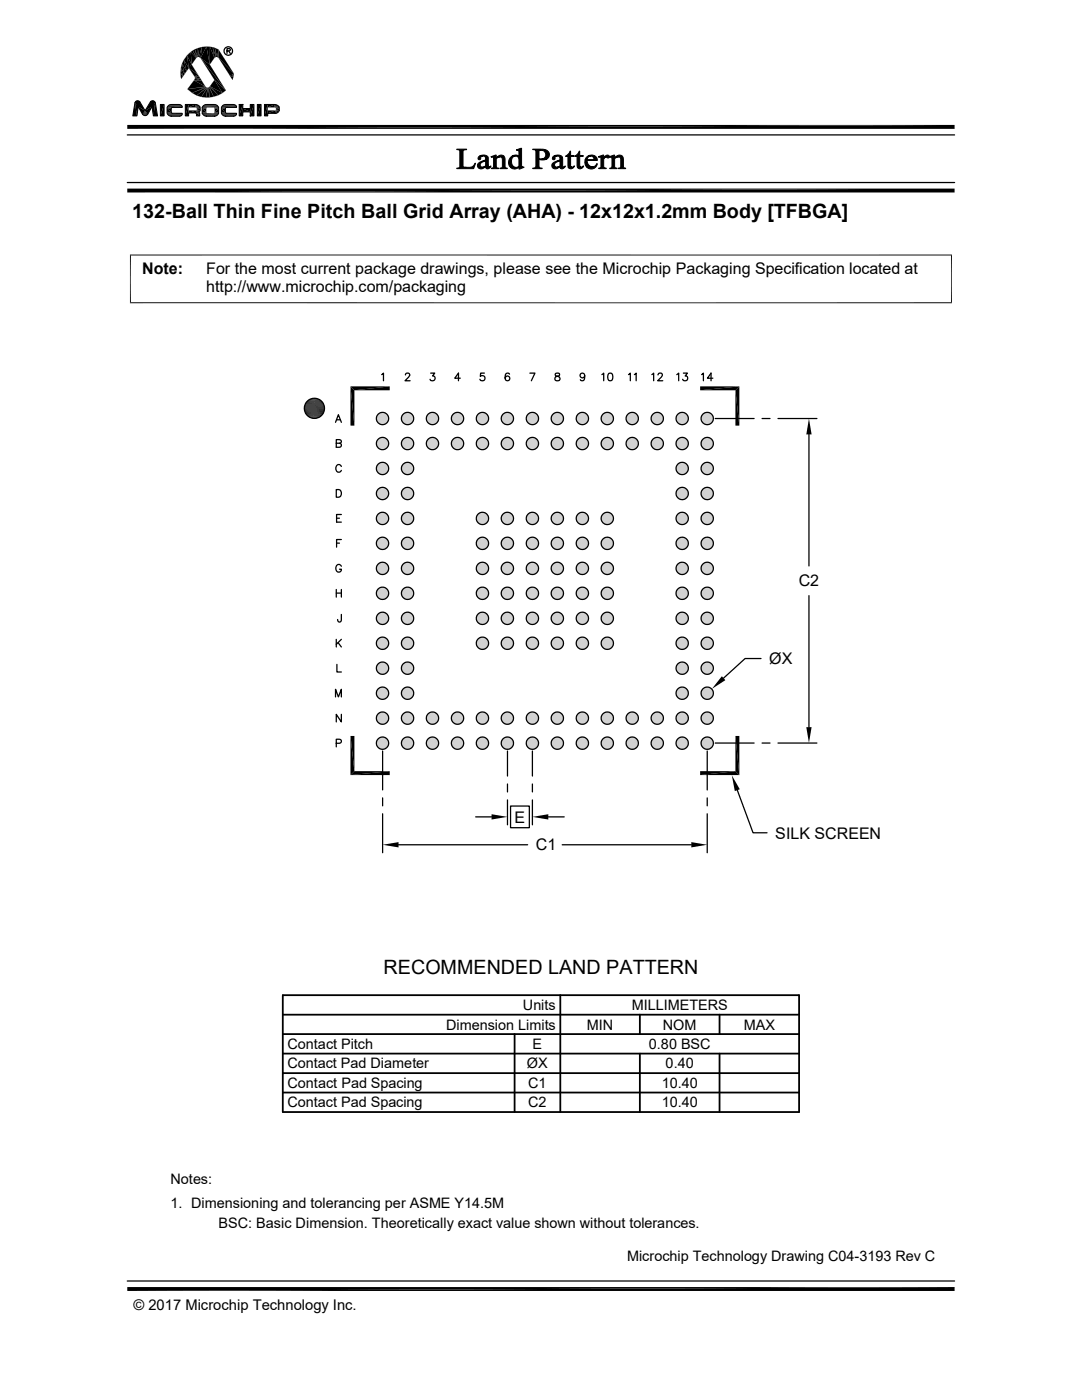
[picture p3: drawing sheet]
<svg xmlns="http://www.w3.org/2000/svg" width="216mm" height="279mm" viewBox="0 0 216 279" stroke-linecap="round" stroke-linejoin="round" font-family="sans-serif">
<defs><g id="words">
<g font-size="3.9">
<text x="26.4" y="43.5">132-Ball Thin Fine Pitch Ball Grid Array (AHA) - 12x12x1.2mm Body [TFBGA]</text>
<text x="76.5" y="194.5">RECOMMENDED LAND PATTERN</text>
</g>
<g font-size="3.2">
<text x="28.4" y="54.7">Note:</text>
<text x="41.1" y="58.3">http://www.microchip.com/packaging</text>
<text x="41.1" y="54.7">For the most current package drawings, please see the Microchip Packaging Specification located at</text>
<text x="159.4" y="117">C2</text>
<text x="153.5" y="132.5">ØX</text>
<text x="102.6" y="164.2">E</text>
<text x="154.7" y="167.4">SILK SCREEN</text>
<text x="106.9" y="169.7">C1</text>
</g>
<g font-size="2.9">
<text x="104.3" y="201.6">Units</text>
<text x="126" y="201.6">MILLIMETERS</text>
<text x="57.3" y="209.4">Contact Pitch</text>
<text x="89" y="205.5">Dimension Limits</text>
<text x="106.3" y="209.4">E</text>
<text x="117.1" y="205.5">MIN</text>
<text x="129.5" y="209.4">0.80 BSC</text>
<text x="132.3" y="205.5">NOM</text>
<text x="148.4" y="205.5">MAX</text>
<text x="57.3" y="213.2">Contact Pad Diameter</text>
<text x="105.2" y="213.2">ØX</text>
<text x="132.8" y="213.2">0.40</text>
<text x="57.3" y="221">Contact Pad Spacing</text>
<text x="57.3" y="217.1">Contact Pad Spacing</text>
<text x="105.4" y="221">C2</text>
<text x="105.4" y="217.1">C1</text>
<text x="132" y="217.1">10.40</text>
<text x="132" y="221">10.40</text>
<text x="34" y="236.4">Notes:</text>
<text x="34" y="241">1. Dimensioning and tolerancing per ASME Y14.5M</text>
<text x="43.6" y="245">BSC: Basic Dimension. Theoretically exact value shown without tolerances.</text>
<text x="125.1" y="251.7">Microchip Technology Drawing C04-3193 Rev C</text>
<text x="26.6" y="261.3">© 2017 Microchip Technology Inc.</text>
</g>
</g></defs>
<g fill="#c0c0c0">
<path d="M76.2 82.3h.3z"/>
<path d="M81.1 82.3h.3z"/>
<path d="M86.1 82.3h.3z"/>
<path d="M91.1 82.3h.3z"/>
<path d="M96.1 82.3h.3z"/>
<path d="M101.1 82.3h.3z"/>
<path d="M106 82.3h.4z"/>
<path d="M111 82.3h.4z"/>
<path d="M116 82.3h.3z"/>
<path d="M121 82.3h.3z"/>
<path d="M126 82.3h.3z"/>
<path d="M131 82.3h.3z"/>
<path d="M136 82.3h.3z"/>
<path d="M140.9 82.3h.3z"/>
<path d="M140.8 82.3h.6z"/>
<path d="M140.9 82.3h.5z"/>
<path d="M135.9 82.3h.5z"/>
<path d="M136 82.3h.4z"/>
<path d="M130.9 82.3h.5z"/>
<path d="M131 82.3h.4z"/>
<path d="M125.9 82.3h.5z"/>
<path d="M126 82.3h.4z"/>
<path d="M120.9 82.3h.6z"/>
<path d="M121 82.3h.5z"/>
<path d="M115.9 82.3h.6z"/>
<path d="M116 82.3h.5z"/>
<path d="M110.9 82.3h.6z"/>
<path d="M111 82.3h.5z"/>
<path d="M106 82.3h.5z"/>
<path d="M101 82.3h.5z"/>
<path d="M101.1 82.3h.4z"/>
<path d="M96 82.3h.6z"/>
<path d="M96.1 82.3h.5z"/>
<path d="M91 82.3h.6z"/>
<path d="M91.1 82.3h.5z"/>
<path d="M86 82.3h.6z"/>
<path d="M86.1 82.3h.5z"/>
<path d="M81 82.3h.6z"/>
<path d="M81.1 82.3h.5z"/>
<path d="M76.1 82.3h.5z"/>
<path d="M76.2 82.3h.4z"/>
<path d="M140.7 82.4h.8z"/>
<path d="M140.8 82.3l.7 .1z"/>
<path d="M135.7 82.4h.8z"/>
<path d="M135.9 82.3l.6 .1z"/>
<path d="M130.7 82.4h.8z"/>
<path d="M130.9 82.3l.6 .1z"/>
<path d="M125.8 82.4h.8z"/>
<path d="M125.9 82.3l.7 .1z"/>
<path d="M120.8 82.4h.8z"/>
<path d="M120.9 82.3l.7 .1z"/>
<path d="M115.8 82.4h.8z"/>
<path d="M115.9 82.3l.7 .1z"/>
<path d="M110.8 82.4h.8z"/>
<path d="M110.9 82.3l.7 .1z"/>
<path d="M105.8 82.4h.8z"/>
<path d="M106 82.3l.6 .1z"/>
<path d="M100.8 82.4h.8z"/>
<path d="M101 82.3l.6 .1z"/>
<path d="M95.9 82.4h.7z"/>
<path d="M96 82.3l.6 .1z"/>
<path d="M90.9 82.4h.8z"/>
<path d="M91 82.3l.7 .1z"/>
<path d="M85.9 82.4h.8z"/>
<path d="M86 82.3l.7 .1z"/>
<path d="M80.9 82.4h.8z"/>
<path d="M81 82.3l.7 .1z"/>
<path d="M75.9 82.4h.8z"/>
<path d="M76.1 82.3l.6 .1z"/>
<path d="M140.6 82.4h1z"/>
<path d="M140.7 82.4h.9z"/>
<path d="M135.6 82.4h1.1z"/>
<path d="M135.7 82.4h1z"/>
<path d="M130.6 82.4h1.1z"/>
<path d="M130.7 82.4h1z"/>
<path d="M125.7 82.4h1z"/>
<path d="M125.8 82.4h.9z"/>
<path d="M120.7 82.4h1z"/>
<path d="M120.8 82.4h.9z"/>
<path d="M115.7 82.4h1z"/>
<path d="M115.8 82.4h.9z"/>
<path d="M110.7 82.4h1z"/>
<path d="M110.8 82.4h.9z"/>
<path d="M105.7 82.4h1z"/>
<path d="M105.8 82.4h.9z"/>
<path d="M100.8 82.4h1z"/>
<path d="M95.8 82.4h1z"/>
<path d="M95.9 82.4h.9z"/>
<path d="M90.8 82.4h1z"/>
<path d="M90.9 82.4h.9z"/>
<path d="M85.8 82.4h1z"/>
<path d="M85.9 82.4h.9z"/>
<path d="M80.8 82.4h1z"/>
<path d="M80.9 82.4h.9z"/>
<path d="M75.8 82.4h1.1z"/>
<path d="M75.9 82.4h1z"/>
<path d="M140.5 82.4h1.2z"/>
<path d="M140.6 82.4h1.1z"/>
<path d="M135.5 82.4h1.2z"/>
<path d="M130.5 82.4h1.3z"/>
<path d="M130.6 82.4h1.2z"/>
<path d="M125.5 82.4h1.3z"/>
<path d="M125.7 82.4h1.1z"/>
<path d="M120.6 82.4h1.2z"/>
<path d="M120.7 82.4h1.1z"/>
<path d="M115.6 82.4h1.2z"/>
<path d="M115.7 82.4h1.1z"/>
<path d="M110.6 82.4h1.2z"/>
<path d="M110.7 82.4h1.1z"/>
<path d="M105.6 82.4h1.2z"/>
<path d="M105.7 82.4h1.1z"/>
<path d="M100.6 82.4h1.3z"/>
<path d="M100.8 82.4h1.1z"/>
<path d="M95.7 82.4h1.2z"/>
<path d="M95.8 82.4h1.1z"/>
<path d="M90.7 82.4h1.2z"/>
<path d="M90.8 82.4h1.1z"/>
<path d="M85.7 82.4h1.2z"/>
<path d="M85.8 82.4h1.1z"/>
<path d="M80.7 82.4h1.2z"/>
<path d="M80.8 82.4h1.1z"/>
<path d="M75.7 82.4h1.2z"/>
<path d="M140.4 82.5h1.4z"/>
<path d="M140.5 82.4l1.3 .1z"/>
<path d="M135.4 82.5h1.4z"/>
<path d="M135.5 82.4l1.3 .1z"/>
<path d="M130.4 82.5h1.5z"/>
<path d="M130.5 82.4l1.4 .1z"/>
<path d="M125.5 82.5h1.4z"/>
<path d="M125.5 82.4l1.4 .1z"/>
<path d="M120.5 82.5h1.4z"/>
<path d="M120.6 82.4l1.3 .1z"/>
<path d="M115.5 82.5h1.4z"/>
<path d="M115.6 82.4l1.3 .1z"/>
<path d="M110.5 82.5h1.4z"/>
<path d="M110.6 82.4l1.3 .1z"/>
<path d="M105.5 82.5h1.5z"/>
<path d="M105.6 82.4l1.4 .1z"/>
<path d="M100.5 82.5h1.5z"/>
<path d="M100.6 82.4l1.4 .1z"/>
<path d="M95.5 82.5h1.5z"/>
<path d="M95.7 82.4l1.3 .1z"/>
<path d="M90.6 82.5h1.4z"/>
<path d="M90.7 82.4l1.3 .1z"/>
<path d="M85.6 82.5h1.4z"/>
<path d="M85.7 82.4l1.3 .1z"/>
<path d="M80.6 82.5h1.4z"/>
<path d="M80.7 82.4l1.3 .1z"/>
<path d="M75.6 82.5h1.4z"/>
<path d="M75.7 82.4l1.3 .1z"/>
<path d="M140.3 82.6h1.6z"/>
<path d="M140.4 82.5l1.5 .1z"/>
<path d="M135.3 82.6h1.6z"/>
<path d="M135.4 82.5l1.5 .1z"/>
<path d="M130.3 82.6h1.7z"/>
<path d="M130.4 82.5l1.6 .1z"/>
<path d="M125.3 82.6h1.7z"/>
<path d="M125.5 82.5l1.5 .1z"/>
<path d="M120.4 82.6h1.6z"/>
<path d="M120.5 82.5l1.5 .1z"/>
<path d="M115.4 82.6h1.6z"/>
<path d="M115.5 82.5l1.5 .1z"/>
<path d="M110.4 82.6h1.6z"/>
<path d="M110.5 82.5l1.5 .1z"/>
<path d="M105.4 82.6h1.6z"/>
<path d="M105.5 82.5l1.5 .1z"/>
<path d="M100.4 82.6h1.7z"/>
<path d="M100.5 82.5l1.6 .1z"/>
<path d="M95.4 82.6h1.7z"/>
<path d="M95.5 82.5l1.6 .1z"/>
<path d="M90.5 82.6h1.6z"/>
<path d="M90.6 82.5l1.5 .1z"/>
<path d="M85.6 82.5l1.5 .1h-1.6z"/>
<path d="M85.6 82.5l1.5 .1z"/>
<path d="M80.5 82.6h1.6z"/>
<path d="M80.6 82.5l1.5 .1z"/>
<path d="M75.5 82.6h1.6z"/>
<path d="M75.6 82.5l1.5 .1z"/>
<path d="M140.3 82.6l1.7 .1h-1.8z"/>
<path d="M140.3 82.6l1.7 .1z"/>
<path d="M135.3 82.6l1.7 .1h-1.8z"/>
<path d="M135.3 82.6l1.7 .1z"/>
<path d="M130.3 82.6l1.7 .1h-1.7z"/>
<path d="M130.3 82.6l1.7 .1z"/>
<path d="M125.3 82.6l1.8 .1h-1.8z"/>
<path d="M125.3 82.6l1.8 .1z"/>
<path d="M120.4 82.6l1.7 .1h-1.8z"/>
<path d="M120.4 82.6l1.7 .1z"/>
<path d="M115.4 82.6l1.7 .1h-1.8z"/>
<path d="M115.4 82.6l1.7 .1z"/>
<path d="M110.4 82.6l1.7 .1h-1.8z"/>
<path d="M110.4 82.6l1.7 .1z"/>
<path d="M105.4 82.6l1.7 .1h-1.8z"/>
<path d="M105.4 82.6l1.7 .1z"/>
<path d="M100.4 82.6l1.8 .1h-1.8z"/>
<path d="M100.4 82.6l1.8 .1z"/>
<path d="M95.4 82.6l1.8 .1h-1.8z"/>
<path d="M95.4 82.6l1.8 .1z"/>
<path d="M90.5 82.6l1.7 .1h-1.8z"/>
<path d="M90.5 82.6l1.7 .1z"/>
<path d="M85.5 82.6l1.7 .1h-1.8z"/>
<path d="M85.5 82.6l1.7 .1z"/>
<path d="M80.5 82.6l1.7 .1h-1.8z"/>
<path d="M80.5 82.6l1.7 .1z"/>
<path d="M75.5 82.6l1.7 .1h-1.8z"/>
<path d="M75.5 82.6l1.7 .1z"/>
<path d="M140.2 82.7l1.9 .1h-2z"/>
<path d="M140.2 82.7l1.9 .1z"/>
<path d="M135.2 82.7l1.9 .1h-2z"/>
<path d="M135.2 82.7l1.9 .1z"/>
<path d="M130.3 82.7l1.8 .1h-1.9z"/>
<path d="M130.3 82.7l1.8 .1z"/>
<path d="M125.3 82.7l1.8 .1h-1.9z"/>
<path d="M125.3 82.7l1.8 .1z"/>
<path d="M120.3 82.7l1.9 .1h-2z"/>
<path d="M120.3 82.7l1.9 .1z"/>
<path d="M115.3 82.7l1.9 .1h-2z"/>
<path d="M115.3 82.7l1.9 .1z"/>
<path d="M110.3 82.7l1.9 .1h-2z"/>
<path d="M110.3 82.7l1.9 .1z"/>
<path d="M105.3 82.7l1.9 .1h-1.9z"/>
<path d="M105.3 82.7l1.9 .1z"/>
<path d="M100.4 82.7l1.8 .1h-1.9z"/>
<path d="M100.4 82.7l1.8 .1z"/>
<path d="M95.4 82.7l1.8 .1h-1.9z"/>
<path d="M95.4 82.7l1.8 .1z"/>
<path d="M90.4 82.7l1.8 .1h-1.9z"/>
<path d="M90.4 82.7l1.8 .1z"/>
<path d="M85.4 82.7l1.9 .1h-2z"/>
<path d="M85.4 82.7l1.9 .1z"/>
<path d="M80.3 82.8h2z"/>
<path d="M80.4 82.7l1.9 .1z"/>
<path d="M75.4 82.7l1.9 .1h-1.9z"/>
<path d="M75.4 82.7l1.9 .1z"/>
</g>
<g fill="none" stroke="#c0c0c0" stroke-width=".2">
<path d="M75.1 83.4h2.5M75.1 83.5h2.5M75.1 83.6h2.5M75.1 83.7h2.5M75.1 83.2h2.5M75.1 83.8h2.5M75.1 83.1h2.4M75.1 83.9h2.4M75.2 84h2.3M75.2 83h2.3M75.2 82.9h2.2M75.2 84.1h2.2"/>
<path d="M75.3 84.3h2.1M75.3 82.8h2.1M80.1 83.4h2.4M80.1 83.5h2.5M80.1 83.6h2.5M80.1 83.7h2.4M80.1 83.8h2.4M80.1 83.2h2.5M80.1 83.1h2.4M80.1 83.9h2.4M80.2 83h2.3M80.2 84h2.3"/>
<path d="M80.2 84.1h2.2M80.2 82.9h2.2M80.3 82.8h2.1M80.3 84.3h2.1M85.1 83.4h2.4M85.1 83.5h2.4M85.1 83.6h2.4M85.1 83.7h2.4M85.1 83.2h2.4M85.1 83.8h2.4M85.1 83.9h2.4M85.1 83.1h2.4"/>
<path d="M85.2 83h2.3M85.2 84h2.3M85.2 82.9h2.2M85.2 84.1h2.2M85.3 84.3h2.1M85.3 82.8h2.1M90 83.4h2.5M90 83.5h2.5M90 83.6h2.5M90 83.7h2.5M90.1 83.2h2.4M90.1 83.8h2.4"/>
<path d="M90.1 83.1h2.4M90.1 83.9h2.4M90.1 84h2.3M90.1 83h2.3M90.2 82.9h2.2M90.2 84.1h2.2M90.2 84.3h2.1M90.2 82.8h2.1M95 83.4h2.5M95 83.5h2.5M95 83.6h2.5M95 83.7h2.5"/>
<path d="M95 83.2h2.5M95 83.8h2.5M95.1 83.9h2.4M95.1 83.1h2.4M95.1 83h2.3M95.1 84h2.3M95.2 82.9h2.2M95.2 84.1h2.2M95.2 82.8h2.1M95.2 84.3h2.1M100 83.4h2.5M100 83.5h2.5"/>
<path d="M100 83.6h2.5M100 83.7h2.5M100 83.2h2.5M100 83.8h2.5M100.1 83.1h2.3M100.1 83.9h2.3M100.1 83h2.3M100.1 84h2.3M100.1 84.1h2.2M100.1 82.9h2.2M100.2 82.8h2.1M100.2 84.3h2.1"/>
<path d="M105 83.4h2.5M105 83.5h2.5M105 83.6h2.5M105 83.7h2.5M105 83.2h2.5M105 83.8h2.5M105 83.1h2.4M105 83.9h2.4M105.1 83h2.3M105.1 84h2.3M105.1 84.1h2.2M105.1 82.9h2.2"/>
<path d="M105.2 82.8h2.1M105.2 84.3h2.1M110 83.4h2.5M110 83.5h2.5M110 83.6h2.5M110 83.7h2.5M110 83.2h2.4M110 83.8h2.4M110 83.1h2.4M110 83.9h2.4M110.1 83h2.3M110.1 84h2.3"/>
<path d="M110.1 82.9h2.2M110.1 84.1h2.2M110.2 84.3h2.1M110.2 82.8h2.1M115 83.5h2.4M115 83.6h2.4M115 83.7h2.4M115 83.4h2.4M115 83.2h2.4M115 83.8h2.4M115 83.1h2.4M115 83.9h2.4"/>
<path d="M115 83h2.3M115 84h2.3M115.1 82.9h2.2M115.1 84.1h2.2M115.1 82.8h2.1M115.1 84.3h2.1M119.9 83.4h2.5M119.9 83.5h2.5M119.9 83.6h2.5M119.9 83.7h2.5M120 83.8h2.4M120 83.2h2.4"/>
<path d="M120 83.1h2.4M120 83.9h2.4M120 83h2.3M120 84h2.3M120.1 82.9h2.2M120.1 84.1h2.2M120.1 82.8h2.1M120.1 84.3h2.1M124.9 83.4h2.5M124.9 83.5h2.5M124.9 83.6h2.5M124.9 83.7h2.5"/>
<path d="M124.9 83.2h2.5M124.9 83.8h2.5M125 83.1h2.4M125 83.9h2.4M125 84h2.3M125 83h2.3M125.1 82.9h2.2M125.1 84.1h2.2M125.1 82.8h2.1M125.1 84.3h2.1M129.9 83.4h2.5M129.9 83.5h2.5"/>
<path d="M129.9 83.6h2.5M129.9 83.7h2.5M129.9 83.2h2.5M129.9 83.8h2.5M129.9 83.1h2.4M129.9 83.9h2.4M130 84h2.3M130 83h2.3M130 82.9h2.2M130 84.1h2.2M130.1 82.8h2.1M130.1 84.3h2.1"/>
<path d="M134.9 83.4h2.5M134.9 83.5h2.5M134.9 83.6h2.5M134.9 83.7h2.5M134.9 83.2h2.5M134.9 83.8h2.5M134.9 83.1h2.4M134.9 83.9h2.4M135 83h2.3M135 84h2.3M135 84.1h2.2M135 82.9h2.2"/>
<path d="M135.1 82.8h2.1M135.1 84.3h2.1M139.9 83.4h2.4M139.9 83.5h2.5M139.9 83.6h2.5M139.9 83.7h2.4M139.9 83.2h2.4M139.9 83.8h2.4M139.9 83.1h2.4M139.9 83.9h2.4M140 83h2.3M140 84h2.3"/>
<path d="M140 82.9h2.2M140 84.1h2.2M140.1 84.3h2.1M140.1 82.8h2.1"/>
</g>
<g fill="#c0c0c0">
<path d="M140.1 84.3l1.9 .1z"/>
<path d="M140.1 84.3h2z"/>
<path d="M135.1 84.3l1.9 .1z"/>
<path d="M135.1 84.3h2z"/>
<path d="M130.2 84.3l1.8 .1z"/>
<path d="M130.2 84.3h1.9z"/>
<path d="M125.2 84.3l1.9 .1z"/>
<path d="M125.2 84.3h1.9z"/>
<path d="M120.2 84.3l1.9 .1z"/>
<path d="M120.2 84.3h2z"/>
<path d="M115.2 84.3l1.9 .1z"/>
<path d="M115.2 84.3h2z"/>
<path d="M110.2 84.3l1.9 .1z"/>
<path d="M110.2 84.3h2z"/>
<path d="M105.3 84.3l1.8 .1z"/>
<path d="M105.3 84.3h1.9z"/>
<path d="M100.3 84.3l1.9 .1z"/>
<path d="M100.3 84.3h1.9z"/>
<path d="M95.3 84.3l1.9 .1z"/>
<path d="M95.3 84.3h1.9z"/>
<path d="M90.3 84.3l1.9 .1z"/>
<path d="M90.3 84.3h1.9z"/>
<path d="M85.3 84.3l1.9 .1z"/>
<path d="M85.3 84.3h2z"/>
<path d="M80.3 84.3l1.9 .1z"/>
<path d="M80.3 84.3h2z"/>
<path d="M75.4 84.3l1.8 .1z"/>
<path d="M75.4 84.3h1.9z"/>
<path d="M140.2 84.4l1.7 .1z"/>
<path d="M140.2 84.4h1.8z"/>
<path d="M135.2 84.4l1.7 .1z"/>
<path d="M135.2 84.4h1.8z"/>
<path d="M130.3 84.4l1.7 .1z"/>
<path d="M130.3 84.4h1.7z"/>
<path d="M125.3 84.4l1.7 .1z"/>
<path d="M125.3 84.4h1.8z"/>
<path d="M120.3 84.4l1.7 .1z"/>
<path d="M120.3 84.4h1.8z"/>
<path d="M115.3 84.4l1.7 .1z"/>
<path d="M115.3 84.4h1.8z"/>
<path d="M110.3 84.4l1.7 .1z"/>
<path d="M110.3 84.4h1.8z"/>
<path d="M105.3 84.4l1.7 .1z"/>
<path d="M105.3 84.4h1.8z"/>
<path d="M100.4 84.4l1.7 .1z"/>
<path d="M100.4 84.4h1.8z"/>
<path d="M95.4 84.4l1.7 .1z"/>
<path d="M95.4 84.4h1.8z"/>
<path d="M90.4 84.4l1.7 .1z"/>
<path d="M90.4 84.4h1.8z"/>
<path d="M85.4 84.4l1.7 .1z"/>
<path d="M85.4 84.4h1.8z"/>
<path d="M80.4 84.4l1.7 .1z"/>
<path d="M80.4 84.4h1.8z"/>
<path d="M75.4 84.4l1.7 .1z"/>
<path d="M75.4 84.4h1.8z"/>
<path d="M140.3 84.5h1.5z"/>
<path d="M140.3 84.5h1.6z"/>
<path d="M135.3 84.5h1.5z"/>
<path d="M135.3 84.5h1.6z"/>
<path d="M130.3 84.5h1.6z"/>
<path d="M130.3 84.5h1.7z"/>
<path d="M125.3 84.5h1.6z"/>
<path d="M125.3 84.5h1.7z"/>
<path d="M120.4 84.5h1.5z"/>
<path d="M120.4 84.5h1.6z"/>
<path d="M115.4 84.5h1.5z"/>
<path d="M115.4 84.5h1.6z"/>
<path d="M110.4 84.5h1.5z"/>
<path d="M110.4 84.5h1.6z"/>
<path d="M105.4 84.5h1.6z"/>
<path d="M100.4 84.5h1.6z"/>
<path d="M100.4 84.5h1.7z"/>
<path d="M95.4 84.5h1.6z"/>
<path d="M95.4 84.5h1.7z"/>
<path d="M90.5 84.5h1.5z"/>
<path d="M90.5 84.5h1.6z"/>
<path d="M85.5 84.5h1.5z"/>
<path d="M85.5 84.5h1.6z"/>
<path d="M80.5 84.5h1.5z"/>
<path d="M80.5 84.5h1.6z"/>
<path d="M75.5 84.5h1.5z"/>
<path d="M75.5 84.5h1.6z"/>
<path d="M140.4 84.5l1.3 .1z"/>
<path d="M140.4 84.5h1.4z"/>
<path d="M135.4 84.5l1.3 .1z"/>
<path d="M135.4 84.5h1.4z"/>
<path d="M130.4 84.5l1.4 .1z"/>
<path d="M130.4 84.5h1.5z"/>
<path d="M125.5 84.5l1.3 .1z"/>
<path d="M125.5 84.5h1.4z"/>
<path d="M120.5 84.5l1.3 .1z"/>
<path d="M120.5 84.5h1.4z"/>
<path d="M115.5 84.5l1.3 .1z"/>
<path d="M115.5 84.5h1.4z"/>
<path d="M110.5 84.5l1.3 .1z"/>
<path d="M110.5 84.5h1.4z"/>
<path d="M105.5 84.5l1.3 .1z"/>
<path d="M105.5 84.5h1.5z"/>
<path d="M100.5 84.5l1.4 .1z"/>
<path d="M100.5 84.5h1.5z"/>
<path d="M95.5 84.5l1.4 .1z"/>
<path d="M95.5 84.5h1.5z"/>
<path d="M90.6 84.5l1.3 .1z"/>
<path d="M90.6 84.5h1.4z"/>
<path d="M85.6 84.5l1.3 .1z"/>
<path d="M85.6 84.5h1.4z"/>
<path d="M80.6 84.5l1.3 .1z"/>
<path d="M80.6 84.5h1.4z"/>
<path d="M75.6 84.5l1.3 .1z"/>
<path d="M75.6 84.5h1.4z"/>
<path d="M140.5 84.6l1.1 .1z"/>
<path d="M140.5 84.6h1.2z"/>
<path d="M135.5 84.6l1.2 .1z"/>
<path d="M135.5 84.6h1.2z"/>
<path d="M130.5 84.6l1.2 .1z"/>
<path d="M130.5 84.6h1.3z"/>
<path d="M125.5 84.6l1.2 .1z"/>
<path d="M125.5 84.6h1.3z"/>
<path d="M120.6 84.6l1.1 .1z"/>
<path d="M120.6 84.6h1.2z"/>
<path d="M115.6 84.6l1.1 .1z"/>
<path d="M115.6 84.6h1.2z"/>
<path d="M110.6 84.6l1.1 .1z"/>
<path d="M110.6 84.6h1.2z"/>
<path d="M105.6 84.6l1.1 .1z"/>
<path d="M105.6 84.6h1.2z"/>
<path d="M100.6 84.6l1.2 .1z"/>
<path d="M100.6 84.6h1.3z"/>
<path d="M95.7 84.6l1.1 .1z"/>
<path d="M95.7 84.6h1.2z"/>
<path d="M90.7 84.6l1.1 .1z"/>
<path d="M90.7 84.6h1.2z"/>
<path d="M85.7 84.6l1.1 .1z"/>
<path d="M85.7 84.6h1.2z"/>
<path d="M80.7 84.6l1.1 .1z"/>
<path d="M80.7 84.6h1.2z"/>
<path d="M75.7 84.6l1.2 .1z"/>
<path d="M75.7 84.6h1.2z"/>
<path d="M140.6 84.7h.9z"/>
<path d="M140.6 84.7h1z"/>
<path d="M135.6 84.7h.9z"/>
<path d="M135.6 84.7h1.1z"/>
<path d="M130.6 84.7h.9z"/>
<path d="M130.6 84.7h1.1z"/>
<path d="M125.7 84.7h.9z"/>
<path d="M125.7 84.7h1z"/>
<path d="M120.7 84.7h.9z"/>
<path d="M120.7 84.7h1z"/>
<path d="M115.7 84.7h.9z"/>
<path d="M115.7 84.7h1z"/>
<path d="M110.7 84.7h.9z"/>
<path d="M110.7 84.7h1z"/>
<path d="M105.7 84.7h.9z"/>
<path d="M105.7 84.7h1z"/>
<path d="M100.8 84.7h.8z"/>
<path d="M100.8 84.7h1z"/>
<path d="M95.8 84.7h.8z"/>
<path d="M95.8 84.7h1z"/>
<path d="M90.8 84.7h.9z"/>
<path d="M90.8 84.7h1z"/>
<path d="M85.8 84.7h.9z"/>
<path d="M85.8 84.7h1z"/>
<path d="M80.8 84.7h.9z"/>
<path d="M80.8 84.7h1z"/>
<path d="M75.8 84.7h.9z"/>
<path d="M75.8 84.7h1.1z"/>
<path d="M140.7 84.7l.7 .1z"/>
<path d="M140.7 84.7h.8z"/>
<path d="M135.7 84.7l.7 .1z"/>
<path d="M135.7 84.7h.8z"/>
<path d="M130.7 84.7l.7 .1z"/>
<path d="M130.7 84.7h.8z"/>
<path d="M125.8 84.7l.6 .1z"/>
<path d="M125.8 84.7h.8z"/>
<path d="M120.8 84.7l.7 .1z"/>
<path d="M120.8 84.7h.8z"/>
<path d="M115.8 84.7l.7 .1z"/>
<path d="M115.8 84.7h.8z"/>
<path d="M110.8 84.7l.7 .1z"/>
<path d="M110.8 84.7h.8z"/>
<path d="M105.8 84.7l.7 .1z"/>
<path d="M105.8 84.7h.8z"/>
<path d="M100.8 84.7l.7 .1z"/>
<path d="M95.9 84.7l.7 .1z"/>
<path d="M95.9 84.7h.7z"/>
<path d="M90.9 84.7l.7 .1z"/>
<path d="M90.9 84.7h.8z"/>
<path d="M85.9 84.7l.7 .1z"/>
<path d="M85.9 84.7h.8z"/>
<path d="M80.9 84.7l.7 .1z"/>
<path d="M80.9 84.7h.8z"/>
<path d="M75.9 84.7l.7 .1z"/>
<path d="M75.9 84.7h.8z"/>
<path d="M76.2 84.8h.3z"/>
<path d="M81.1 84.8h.3z"/>
<path d="M86.1 84.8h.3z"/>
<path d="M91.1 84.8h.3z"/>
<path d="M96.1 84.8h.3z"/>
<path d="M101.1 84.8h.3z"/>
<path d="M106 84.8h.4z"/>
<path d="M111 84.8h.4z"/>
<path d="M116 84.8h.3z"/>
<path d="M121 84.8h.3z"/>
<path d="M126 84.8h.3z"/>
<path d="M131 84.8h.3z"/>
<path d="M136 84.8h.3z"/>
<path d="M140.9 84.8h.3z"/>
<path d="M140.8 84.8h.4z"/>
<path d="M140.8 84.8h.6z"/>
<path d="M135.9 84.8h.4z"/>
<path d="M135.9 84.8h.5z"/>
<path d="M130.9 84.8h.4z"/>
<path d="M130.9 84.8h.5z"/>
<path d="M125.9 84.8h.4z"/>
<path d="M125.9 84.8h.5z"/>
<path d="M120.9 84.8h.4z"/>
<path d="M120.9 84.8h.6z"/>
<path d="M115.9 84.8h.4z"/>
<path d="M115.9 84.8h.6z"/>
<path d="M110.9 84.8h.5z"/>
<path d="M110.9 84.8h.6z"/>
<path d="M106 84.8h.5z"/>
<path d="M101 84.8h.4z"/>
<path d="M101 84.8h.5z"/>
<path d="M96 84.8h.4z"/>
<path d="M96 84.8h.6z"/>
<path d="M91 84.8h.4z"/>
<path d="M91 84.8h.6z"/>
<path d="M86 84.8h.4z"/>
<path d="M86 84.8h.6z"/>
<path d="M81 84.8h.4z"/>
<path d="M81 84.8h.6z"/>
<path d="M76.1 84.8h.4z"/>
<path d="M76.1 84.8h.5z"/>
<path d="M76.2 87.3h.3z"/>
<path d="M81.1 87.3h.3z"/>
<path d="M86.1 87.3h.3z"/>
<path d="M91.1 87.3h.3z"/>
<path d="M96.1 87.3h.3z"/>
<path d="M101.1 87.3h.3z"/>
<path d="M106 87.3h.4z"/>
<path d="M111 87.3h.4z"/>
<path d="M116 87.3h.3z"/>
<path d="M121 87.3h.3z"/>
<path d="M126 87.3h.3z"/>
<path d="M131 87.3h.3z"/>
<path d="M136 87.3h.3z"/>
<path d="M140.9 87.3h.3z"/>
<path d="M140.8 87.3h.6z"/>
<path d="M140.9 87.3h.5z"/>
<path d="M135.9 87.3h.5z"/>
<path d="M136 87.3h.4z"/>
<path d="M130.9 87.3h.5z"/>
<path d="M131 87.3h.4z"/>
<path d="M125.9 87.3h.5z"/>
<path d="M126 87.3h.4z"/>
<path d="M120.9 87.3h.6z"/>
<path d="M121 87.3h.5z"/>
<path d="M115.9 87.3h.6z"/>
<path d="M116 87.3h.5z"/>
<path d="M110.9 87.3h.6z"/>
<path d="M111 87.3h.5z"/>
<path d="M106 87.3h.5z"/>
<path d="M101 87.3h.5z"/>
<path d="M101.1 87.3h.4z"/>
<path d="M96 87.3h.6z"/>
<path d="M96.1 87.3h.5z"/>
<path d="M91 87.3h.6z"/>
<path d="M91.1 87.3h.5z"/>
<path d="M86 87.3h.6z"/>
<path d="M86.1 87.3h.5z"/>
<path d="M81 87.3h.6z"/>
<path d="M81.1 87.3h.5z"/>
<path d="M76.1 87.3h.5z"/>
<path d="M76.2 87.3h.4z"/>
<path d="M140.7 87.3h.8z"/>
<path d="M140.8 87.3h.7z"/>
<path d="M135.7 87.3h.8z"/>
<path d="M135.9 87.3h.6z"/>
<path d="M130.7 87.3h.8z"/>
<path d="M130.9 87.3h.6z"/>
<path d="M125.8 87.3h.8z"/>
<path d="M125.9 87.3h.7z"/>
<path d="M120.8 87.3h.8z"/>
<path d="M120.9 87.3h.7z"/>
<path d="M115.8 87.3h.8z"/>
<path d="M115.9 87.3h.7z"/>
<path d="M110.8 87.3h.8z"/>
<path d="M110.9 87.3h.7z"/>
<path d="M105.8 87.3h.8z"/>
<path d="M106 87.3h.6z"/>
<path d="M100.8 87.3h.8z"/>
<path d="M101 87.3h.6z"/>
<path d="M95.9 87.3h.7z"/>
<path d="M90.9 87.3h.8z"/>
<path d="M91 87.3h.7z"/>
<path d="M85.9 87.3h.8z"/>
<path d="M86 87.3h.7z"/>
<path d="M80.9 87.3h.8z"/>
<path d="M81 87.3h.7z"/>
<path d="M75.9 87.3h.8z"/>
<path d="M76.1 87.3h.6z"/>
<path d="M140.6 87.4h1z"/>
<path d="M140.7 87.3l.9 .1z"/>
<path d="M135.6 87.4h1.1z"/>
<path d="M135.7 87.3l1 .1z"/>
<path d="M130.6 87.4h1.1z"/>
<path d="M130.7 87.3l1 .1z"/>
<path d="M125.7 87.4h1z"/>
<path d="M125.8 87.3l.9 .1z"/>
<path d="M120.7 87.4h1z"/>
<path d="M120.8 87.3l.9 .1z"/>
<path d="M115.7 87.4h1z"/>
<path d="M115.8 87.3l.9 .1z"/>
<path d="M110.7 87.4h1z"/>
<path d="M110.8 87.3l.9 .1z"/>
<path d="M105.7 87.4h1z"/>
<path d="M105.8 87.3l.9 .1z"/>
<path d="M100.8 87.4h1z"/>
<path d="M100.8 87.3l1 .1z"/>
<path d="M95.8 87.4h1z"/>
<path d="M95.9 87.3l.9 .1z"/>
<path d="M90.8 87.4h1z"/>
<path d="M90.9 87.3l.9 .1z"/>
<path d="M85.8 87.4h1z"/>
<path d="M85.9 87.3l.9 .1z"/>
<path d="M80.8 87.4h1z"/>
<path d="M80.9 87.3l.9 .1z"/>
<path d="M75.8 87.4h1.1z"/>
<path d="M75.9 87.3l1 .1z"/>
<path d="M140.5 87.4h1.2z"/>
<path d="M140.6 87.4h1.1z"/>
<path d="M135.5 87.4h1.2z"/>
<path d="M130.5 87.4h1.3z"/>
<path d="M130.6 87.4h1.2z"/>
<path d="M125.5 87.4h1.3z"/>
<path d="M125.7 87.4h1.1z"/>
<path d="M120.6 87.4h1.2z"/>
<path d="M120.7 87.4h1.1z"/>
<path d="M115.6 87.4h1.2z"/>
<path d="M115.7 87.4h1.1z"/>
<path d="M110.6 87.4h1.2z"/>
<path d="M110.7 87.4h1.1z"/>
<path d="M105.6 87.4h1.2z"/>
<path d="M105.7 87.4h1.1z"/>
<path d="M100.6 87.4h1.3z"/>
<path d="M100.8 87.4h1.1z"/>
<path d="M95.7 87.4h1.2z"/>
<path d="M95.8 87.4h1.1z"/>
<path d="M90.7 87.4h1.2z"/>
<path d="M90.8 87.4h1.1z"/>
<path d="M85.7 87.4h1.2z"/>
<path d="M85.8 87.4h1.1z"/>
<path d="M80.7 87.4h1.2z"/>
<path d="M80.8 87.4h1.1z"/>
<path d="M75.7 87.4h1.2z"/>
<path d="M140.4 87.5h1.4z"/>
<path d="M140.5 87.4l1.3 .1z"/>
<path d="M135.4 87.5h1.4z"/>
<path d="M135.5 87.4l1.3 .1z"/>
<path d="M130.4 87.5h1.5z"/>
<path d="M130.5 87.4l1.4 .1z"/>
<path d="M125.5 87.5h1.4z"/>
<path d="M125.5 87.4l1.4 .1z"/>
<path d="M120.5 87.5h1.4z"/>
<path d="M120.6 87.4l1.3 .1z"/>
<path d="M115.5 87.5h1.4z"/>
<path d="M115.6 87.4l1.3 .1z"/>
<path d="M110.5 87.5h1.4z"/>
<path d="M110.6 87.4l1.3 .1z"/>
<path d="M105.5 87.5h1.5z"/>
<path d="M105.6 87.4l1.4 .1z"/>
<path d="M100.5 87.5h1.5z"/>
<path d="M100.6 87.4l1.4 .1z"/>
<path d="M95.5 87.5h1.5z"/>
<path d="M95.7 87.4l1.3 .1z"/>
<path d="M90.6 87.5h1.4z"/>
<path d="M90.7 87.4l1.3 .1z"/>
<path d="M85.6 87.5h1.4z"/>
<path d="M85.7 87.4l1.3 .1z"/>
<path d="M80.6 87.5h1.4z"/>
<path d="M80.7 87.4l1.3 .1z"/>
<path d="M75.6 87.5h1.4z"/>
<path d="M75.7 87.4l1.3 .1z"/>
<path d="M140.3 87.6h1.6z"/>
<path d="M140.4 87.5l1.5 .1z"/>
<path d="M135.3 87.6h1.6z"/>
<path d="M135.4 87.5l1.5 .1z"/>
<path d="M130.3 87.6h1.7z"/>
<path d="M130.4 87.5l1.6 .1z"/>
<path d="M125.3 87.6h1.7z"/>
<path d="M125.5 87.5l1.5 .1z"/>
<path d="M120.4 87.6h1.6z"/>
<path d="M120.5 87.5l1.5 .1z"/>
<path d="M115.4 87.6h1.6z"/>
<path d="M115.5 87.5l1.5 .1z"/>
<path d="M110.4 87.6h1.6z"/>
<path d="M110.5 87.5l1.5 .1z"/>
<path d="M105.4 87.6h1.6z"/>
<path d="M105.5 87.5l1.5 .1z"/>
<path d="M100.4 87.6h1.7z"/>
<path d="M100.5 87.5l1.6 .1z"/>
<path d="M95.4 87.6h1.7z"/>
<path d="M95.5 87.5l1.6 .1z"/>
<path d="M90.5 87.6h1.6z"/>
<path d="M90.6 87.5l1.5 .1z"/>
<path d="M85.5 87.6h1.6z"/>
<path d="M85.6 87.5l1.5 .1z"/>
<path d="M80.5 87.6h1.6z"/>
<path d="M80.6 87.5l1.5 .1z"/>
<path d="M75.5 87.6h1.6z"/>
<path d="M75.6 87.5l1.5 .1z"/>
<path d="M140.3 87.6l1.7 .1h-1.8z"/>
<path d="M140.3 87.6l1.7 .1z"/>
<path d="M135.3 87.6l1.7 .1h-1.8z"/>
<path d="M135.3 87.6l1.7 .1z"/>
<path d="M130.3 87.6l1.7 .1h-1.7z"/>
<path d="M130.3 87.6l1.7 .1z"/>
<path d="M125.3 87.6l1.8 .1h-1.8z"/>
<path d="M125.3 87.6l1.8 .1z"/>
<path d="M120.4 87.6l1.7 .1h-1.8z"/>
<path d="M120.4 87.6l1.7 .1z"/>
<path d="M115.4 87.6l1.7 .1h-1.8z"/>
<path d="M115.4 87.6l1.7 .1z"/>
<path d="M110.4 87.6l1.7 .1h-1.8z"/>
<path d="M110.4 87.6l1.7 .1z"/>
<path d="M105.4 87.6l1.7 .1h-1.8z"/>
<path d="M105.4 87.6l1.7 .1z"/>
<path d="M100.4 87.6l1.8 .1h-1.8z"/>
<path d="M100.4 87.6l1.8 .1z"/>
<path d="M95.4 87.6l1.8 .1h-1.8z"/>
<path d="M95.4 87.6l1.8 .1z"/>
<path d="M90.5 87.6l1.7 .1h-1.8z"/>
<path d="M90.5 87.6l1.7 .1z"/>
<path d="M85.5 87.6l1.7 .1h-1.8z"/>
<path d="M85.5 87.6l1.7 .1z"/>
<path d="M80.5 87.6l1.7 .1h-1.8z"/>
<path d="M80.5 87.6l1.7 .1z"/>
<path d="M75.5 87.6l1.7 .1h-1.8z"/>
<path d="M75.5 87.6l1.7 .1z"/>
<path d="M140.1 87.7h2z"/>
<path d="M140.2 87.7h1.9z"/>
<path d="M135.1 87.7h2z"/>
<path d="M135.2 87.7h1.9z"/>
<path d="M130.2 87.7h1.9z"/>
<path d="M130.3 87.7h1.8z"/>
<path d="M125.3 87.7h1.8h-1.9z"/>
<path d="M125.3 87.7h1.8z"/>
<path d="M120.3 87.7h1.9h-2z"/>
<path d="M120.3 87.7h1.9z"/>
<path d="M115.3 87.7h1.9h-2z"/>
<path d="M115.3 87.7h1.9z"/>
<path d="M110.3 87.7h1.9h-2z"/>
<path d="M110.3 87.7h1.9z"/>
<path d="M105.3 87.7h1.9h-1.9z"/>
<path d="M105.3 87.7h1.9z"/>
<path d="M100.4 87.7h1.8h-1.9z"/>
<path d="M100.4 87.7h1.8z"/>
<path d="M95.4 87.7h1.8h-1.9z"/>
<path d="M95.4 87.7h1.8z"/>
<path d="M90.4 87.7h1.8h-1.9z"/>
<path d="M90.4 87.7h1.8z"/>
<path d="M85.4 87.7h1.9h-2z"/>
<path d="M85.4 87.7h1.9z"/>
<path d="M80.3 87.7h2z"/>
<path d="M80.4 87.7h1.9z"/>
<path d="M75.4 87.7h1.9h-1.9z"/>
<path d="M75.4 87.7h1.9z"/>
</g>
<g fill="none" stroke="#c0c0c0" stroke-width=".2">
<path d="M75.1 88.3h2.5M75.1 88.5h2.5M75.1 88.6h2.5M75.1 88.7h2.5M75.1 88.2h2.5M75.1 88.8h2.5M75.1 88.1h2.4M75.1 88.9h2.4M75.2 89h2.3M75.2 88h2.3M75.2 87.9h2.2M75.2 89.1h2.2"/>
<path d="M75.3 89.2h2.1M75.3 87.8h2.1M80.1 88.3h2.4M80.1 88.5h2.5M80.1 88.6h2.5M80.1 88.7h2.4M80.1 88.8h2.4M80.1 88.2h2.5M80.1 88.1h2.4M80.1 88.9h2.4M80.2 88h2.3M80.2 89h2.3"/>
<path d="M80.2 89.1h2.2M80.2 87.9h2.2M80.3 87.8h2.1M80.3 89.2h2.1M85.1 88.3h2.4M85.1 88.5h2.4M85.1 88.6h2.4M85.1 88.7h2.4M85.1 88.2h2.4M85.1 88.8h2.4M85.1 88.9h2.4M85.1 88.1h2.4"/>
<path d="M85.2 88h2.3M85.2 89h2.3M85.2 87.9h2.2M85.2 89.1h2.2M85.3 89.2h2.1M85.3 87.8h2.1M90 88.3h2.5M90 88.5h2.5M90 88.6h2.5M90 88.7h2.5M90.1 88.2h2.4M90.1 88.8h2.4"/>
<path d="M90.1 88.1h2.4M90.1 88.9h2.4M90.1 89h2.3M90.1 88h2.3M90.2 87.9h2.2M90.2 89.1h2.2M90.2 89.2h2.1M90.2 87.8h2.1M95 88.3h2.5M95 88.5h2.5M95 88.6h2.5M95 88.7h2.5"/>
<path d="M95 88.2h2.5M95 88.8h2.5M95.1 88.9h2.4M95.1 88.1h2.4M95.1 88h2.3M95.1 89h2.3M95.2 87.9h2.2M95.2 89.1h2.2M95.2 87.8h2.1M95.2 89.2h2.1M100 88.3h2.5M100 88.5h2.5"/>
<path d="M100 88.6h2.5M100 88.7h2.5M100 88.2h2.5M100 88.8h2.5M100.1 88.1h2.3M100.1 88.9h2.3M100.1 88h2.3M100.1 89h2.3M100.1 89.1h2.2M100.1 87.9h2.2M100.2 87.8h2.1M100.2 89.2h2.1"/>
<path d="M105 88.3h2.5M105 88.5h2.5M105 88.6h2.5M105 88.7h2.5M105 88.2h2.5M105 88.8h2.5M105 88.1h2.4M105 88.9h2.4M105.1 88h2.3M105.1 89h2.3M105.1 89.1h2.2M105.1 87.9h2.2"/>
<path d="M105.2 87.8h2.1M105.2 89.2h2.1M110 88.3h2.5M110 88.5h2.5M110 88.6h2.5M110 88.7h2.5M110 88.2h2.4M110 88.8h2.4M110 88.1h2.4M110 88.9h2.4M110.1 88h2.3M110.1 89h2.3"/>
<path d="M110.1 87.9h2.2M110.1 89.1h2.2M110.2 89.2h2.1M110.2 87.8h2.1M115 88.5h2.4M115 88.6h2.4M115 88.7h2.4M115 88.3h2.4M115 88.2h2.4M115 88.8h2.4M115 88.1h2.4M115 88.9h2.4"/>
<path d="M115 88h2.3M115 89h2.3M115.1 87.9h2.2M115.1 89.1h2.2M115.1 87.8h2.1M115.1 89.2h2.1M119.9 88.3h2.5M119.9 88.5h2.5M119.9 88.6h2.5M119.9 88.7h2.5M120 88.8h2.4M120 88.2h2.4"/>
<path d="M120 88.1h2.4M120 88.9h2.4M120 88h2.3M120 89h2.3M120.1 87.9h2.2M120.1 89.1h2.2M120.1 87.8h2.1M120.1 89.2h2.1M124.9 88.3h2.5M124.9 88.5h2.5M124.9 88.6h2.5M124.9 88.7h2.5"/>
<path d="M124.9 88.2h2.5M124.9 88.8h2.5M125 88.1h2.4M125 88.9h2.4M125 89h2.3M125 88h2.3M125.1 87.9h2.2M125.1 89.1h2.2M125.1 87.8h2.1M125.1 89.2h2.1M129.9 88.3h2.5M129.9 88.5h2.5"/>
<path d="M129.9 88.6h2.5M129.9 88.7h2.5M129.9 88.2h2.5M129.9 88.8h2.5M129.9 88.1h2.4M129.9 88.9h2.4M130 89h2.3M130 88h2.3M130 87.9h2.2M130 89.1h2.2M130.1 87.8h2.1M130.1 89.2h2.1"/>
<path d="M134.9 88.3h2.5M134.9 88.5h2.5M134.9 88.6h2.5M134.9 88.7h2.5M134.9 88.2h2.5M134.9 88.8h2.5M134.9 88.1h2.4M134.9 88.9h2.4M135 88h2.3M135 89h2.3M135 89.1h2.2M135 87.9h2.2"/>
<path d="M135.1 87.8h2.1M135.1 89.2h2.1M139.9 88.3h2.4M139.9 88.5h2.5M139.9 88.6h2.5M139.9 88.7h2.4M139.9 88.2h2.4M139.9 88.8h2.4M139.9 88.1h2.4M139.9 88.9h2.4M140 88h2.3M140 89h2.3"/>
<path d="M140 87.9h2.2M140 89.1h2.2M140.1 89.2h2.1M140.1 87.8h2.1"/>
</g>
<g fill="#c0c0c0">
<path d="M140.1 89.3l1.9 .1z"/>
<path d="M140.1 89.3h2z"/>
<path d="M135.1 89.3l1.9 .1z"/>
<path d="M135.1 89.3h2z"/>
<path d="M130.2 89.3l1.8 .1z"/>
<path d="M130.2 89.3h1.9z"/>
<path d="M125.2 89.3l1.9 .1z"/>
<path d="M125.2 89.3h1.9z"/>
<path d="M120.2 89.3l1.9 .1z"/>
<path d="M120.2 89.3h2z"/>
<path d="M115.2 89.3l1.9 .1z"/>
<path d="M115.2 89.3h2z"/>
<path d="M110.2 89.3l1.9 .1z"/>
<path d="M110.2 89.3h2z"/>
<path d="M105.3 89.3l1.8 .1z"/>
<path d="M105.3 89.3h1.9z"/>
<path d="M100.3 89.3l1.9 .1z"/>
<path d="M100.3 89.3h1.9z"/>
<path d="M95.3 89.3l1.9 .1z"/>
<path d="M95.3 89.3h1.9z"/>
<path d="M90.3 89.3l1.9 .1z"/>
<path d="M90.3 89.3h1.9z"/>
<path d="M85.3 89.3l1.9 .1z"/>
<path d="M85.3 89.3h2z"/>
<path d="M80.3 89.3l1.9 .1z"/>
<path d="M80.3 89.3h2z"/>
<path d="M75.4 89.3l1.8 .1z"/>
<path d="M75.4 89.3h1.9z"/>
<path d="M140.2 89.4l1.7 .1z"/>
<path d="M140.2 89.4h1.8z"/>
<path d="M135.2 89.4l1.7 .1z"/>
<path d="M135.2 89.4h1.8z"/>
<path d="M130.3 89.4l1.7 .1z"/>
<path d="M130.3 89.4h1.7z"/>
<path d="M125.3 89.4l1.7 .1z"/>
<path d="M125.3 89.4h1.8z"/>
<path d="M120.3 89.4l1.7 .1z"/>
<path d="M120.3 89.4h1.8z"/>
<path d="M115.3 89.4l1.7 .1z"/>
<path d="M115.3 89.4h1.8z"/>
<path d="M110.3 89.4l1.7 .1z"/>
<path d="M110.3 89.4h1.8z"/>
<path d="M105.3 89.4l1.7 .1z"/>
<path d="M105.3 89.4h1.8z"/>
<path d="M100.4 89.4l1.7 .1z"/>
<path d="M100.4 89.4h1.8z"/>
<path d="M95.4 89.4l1.7 .1z"/>
<path d="M95.4 89.4h1.8z"/>
<path d="M90.4 89.4l1.7 .1z"/>
<path d="M90.4 89.4h1.8z"/>
<path d="M85.4 89.4l1.7 .1z"/>
<path d="M85.4 89.4h1.8z"/>
<path d="M80.4 89.4l1.7 .1z"/>
<path d="M80.4 89.4h1.8z"/>
<path d="M75.4 89.4l1.7 .1z"/>
<path d="M75.4 89.4h1.8z"/>
<path d="M140.3 89.5h1.5z"/>
<path d="M140.3 89.5h1.6z"/>
<path d="M135.3 89.5h1.5z"/>
<path d="M135.3 89.5h1.6z"/>
<path d="M130.3 89.5h1.6z"/>
<path d="M130.3 89.5h1.7z"/>
<path d="M125.3 89.5h1.6z"/>
<path d="M125.3 89.5h1.7z"/>
<path d="M120.4 89.5h1.5z"/>
<path d="M120.4 89.5h1.6z"/>
<path d="M115.4 89.5h1.5z"/>
<path d="M115.4 89.5h1.6z"/>
<path d="M110.4 89.5h1.5z"/>
<path d="M110.4 89.5h1.6z"/>
<path d="M105.4 89.5h1.6z"/>
<path d="M100.4 89.5h1.6z"/>
<path d="M100.4 89.5h1.7z"/>
<path d="M95.4 89.5h1.6z"/>
<path d="M95.4 89.5h1.7z"/>
<path d="M90.5 89.5h1.5z"/>
<path d="M90.5 89.5h1.6z"/>
<path d="M85.5 89.5h1.5z"/>
<path d="M85.5 89.5h1.6z"/>
<path d="M80.5 89.5h1.5z"/>
<path d="M80.5 89.5h1.6z"/>
<path d="M75.5 89.5h1.5z"/>
<path d="M75.5 89.5h1.6z"/>
<path d="M140.4 89.5l1.3 .1z"/>
<path d="M140.4 89.5h1.4z"/>
<path d="M135.4 89.5l1.3 .1z"/>
<path d="M135.4 89.5h1.4z"/>
<path d="M130.4 89.5l1.4 .1z"/>
<path d="M130.4 89.5h1.5z"/>
<path d="M125.5 89.5l1.3 .1z"/>
<path d="M125.5 89.5h1.4z"/>
<path d="M120.5 89.5l1.3 .1z"/>
<path d="M120.5 89.5h1.4z"/>
<path d="M115.5 89.5l1.3 .1z"/>
<path d="M115.5 89.5h1.4z"/>
<path d="M110.5 89.5l1.3 .1z"/>
<path d="M110.5 89.5h1.4z"/>
<path d="M105.5 89.5l1.3 .1z"/>
<path d="M105.5 89.5h1.5z"/>
<path d="M100.5 89.5l1.4 .1z"/>
<path d="M100.5 89.5h1.5z"/>
<path d="M95.5 89.5l1.4 .1z"/>
<path d="M95.5 89.5h1.5z"/>
<path d="M90.6 89.5l1.3 .1z"/>
<path d="M90.6 89.5h1.4z"/>
<path d="M85.6 89.5l1.3 .1z"/>
<path d="M85.6 89.5h1.4z"/>
<path d="M80.6 89.5l1.3 .1z"/>
<path d="M80.6 89.5h1.4z"/>
<path d="M75.6 89.5l1.3 .1z"/>
<path d="M75.6 89.5h1.4z"/>
<path d="M140.5 89.6h1.1z"/>
<path d="M140.5 89.6h1.2z"/>
<path d="M135.5 89.6h1.2z"/>
<path d="M130.5 89.6h1.2z"/>
<path d="M130.5 89.6h1.3z"/>
<path d="M125.5 89.6h1.2z"/>
<path d="M125.5 89.6h1.3z"/>
<path d="M120.6 89.6h1.1z"/>
<path d="M120.6 89.6h1.2z"/>
<path d="M115.6 89.6h1.1z"/>
<path d="M115.6 89.6h1.2z"/>
<path d="M110.6 89.6h1.1z"/>
<path d="M110.6 89.6h1.2z"/>
<path d="M105.6 89.6h1.1z"/>
<path d="M105.6 89.6h1.2z"/>
<path d="M100.6 89.6h1.2z"/>
<path d="M100.6 89.6h1.3z"/>
<path d="M95.7 89.6h1.1z"/>
<path d="M95.7 89.6h1.2z"/>
<path d="M90.7 89.6h1.1z"/>
<path d="M90.7 89.6h1.2z"/>
<path d="M85.7 89.6h1.1z"/>
<path d="M85.7 89.6h1.2z"/>
<path d="M80.7 89.6h1.1z"/>
<path d="M80.7 89.6h1.2z"/>
<path d="M75.7 89.6h1.2z"/>
<path d="M140.6 89.6l.9 .1z"/>
<path d="M140.6 89.6h1z"/>
<path d="M135.6 89.6l.9 .1z"/>
<path d="M135.6 89.6h1.1z"/>
<path d="M130.6 89.6l.9 .1z"/>
<path d="M130.6 89.6h1.1z"/>
<path d="M125.7 89.6l.9 .1z"/>
<path d="M125.7 89.6h1z"/>
<path d="M120.7 89.6l.9 .1z"/>
<path d="M120.7 89.6h1z"/>
<path d="M115.7 89.6l.9 .1z"/>
<path d="M115.7 89.6h1z"/>
<path d="M110.7 89.6l.9 .1z"/>
<path d="M110.7 89.6h1z"/>
<path d="M105.7 89.6l.9 .1z"/>
<path d="M105.7 89.6h1z"/>
<path d="M100.8 89.6l.8 .1z"/>
<path d="M100.8 89.6h1z"/>
<path d="M95.8 89.6l.8 .1z"/>
<path d="M95.8 89.6h1z"/>
<path d="M90.8 89.6l.9 .1z"/>
<path d="M90.8 89.6h1z"/>
<path d="M85.8 89.6l.9 .1z"/>
<path d="M85.8 89.6h1z"/>
<path d="M80.8 89.6l.9 .1z"/>
<path d="M80.8 89.6h1z"/>
<path d="M75.8 89.6l.9 .1z"/>
<path d="M75.8 89.6h1.1z"/>
<path d="M140.7 89.7h.7z"/>
<path d="M140.7 89.7h.8z"/>
<path d="M135.7 89.7h.7z"/>
<path d="M135.7 89.7h.8z"/>
<path d="M130.7 89.7h.7z"/>
<path d="M130.7 89.7h.8z"/>
<path d="M125.8 89.7h.6z"/>
<path d="M125.8 89.7h.8z"/>
<path d="M120.8 89.7h.7z"/>
<path d="M120.8 89.7h.8z"/>
<path d="M115.8 89.7h.7z"/>
<path d="M115.8 89.7h.8z"/>
<path d="M110.8 89.7h.7z"/>
<path d="M110.8 89.7h.8z"/>
<path d="M105.8 89.7h.7z"/>
<path d="M105.8 89.7h.8z"/>
<path d="M100.8 89.7h.7z"/>
<path d="M100.8 89.7h.8z"/>
<path d="M95.9 89.7h.7z"/>
<path d="M90.9 89.7h.7z"/>
<path d="M90.9 89.7h.8z"/>
<path d="M85.9 89.7h.7z"/>
<path d="M85.9 89.7h.8z"/>
<path d="M80.9 89.7h.7z"/>
<path d="M80.9 89.7h.8z"/>
<path d="M75.9 89.7h.7z"/>
<path d="M75.9 89.7h.8z"/>
<path d="M76.2 89.7h.3z"/>
<path d="M81.1 89.7h.3z"/>
<path d="M86.1 89.7h.3z"/>
<path d="M91.1 89.7h.3z"/>
<path d="M96.1 89.7h.3z"/>
<path d="M101.1 89.7h.3z"/>
<path d="M106 89.7h.4z"/>
<path d="M111 89.7h.4z"/>
<path d="M116 89.7h.3z"/>
<path d="M121 89.7h.3z"/>
<path d="M126 89.7h.3z"/>
<path d="M131 89.7h.3z"/>
<path d="M136 89.7h.3z"/>
<path d="M140.9 89.7h.3z"/>
<path d="M140.8 89.7h.4z"/>
<path d="M140.8 89.7h.6z"/>
<path d="M135.9 89.7h.4z"/>
<path d="M135.9 89.7h.5z"/>
<path d="M130.9 89.7h.4z"/>
<path d="M130.9 89.7h.5z"/>
<path d="M125.9 89.7h.4z"/>
<path d="M125.9 89.7h.5z"/>
<path d="M120.9 89.7h.4z"/>
<path d="M120.9 89.7h.6z"/>
<path d="M115.9 89.7h.4z"/>
<path d="M115.9 89.7h.6z"/>
<path d="M110.9 89.7h.5z"/>
<path d="M110.9 89.7h.6z"/>
<path d="M106 89.7h.5z"/>
<path d="M101 89.7h.4z"/>
<path d="M101 89.7h.5z"/>
<path d="M96 89.7h.4z"/>
<path d="M96 89.7h.6z"/>
<path d="M91 89.7h.4z"/>
<path d="M91 89.7h.6z"/>
<path d="M86 89.7h.4z"/>
<path d="M86 89.7h.6z"/>
<path d="M81 89.7h.4z"/>
<path d="M81 89.7h.6z"/>
<path d="M76.1 89.7h.4z"/>
<path d="M76.1 89.7h.5z"/>
<path d="M76.2 92.3h.3z"/>
<path d="M81.1 92.3h.3z"/>
<path d="M136 92.3h.3z"/>
<path d="M140.9 92.3h.3z"/>
<path d="M140.8 92.3h.6z"/>
<path d="M140.9 92.3h.5z"/>
<path d="M135.9 92.3h.5z"/>
<path d="M136 92.3h.4z"/>
<path d="M81 92.3h.6z"/>
<path d="M81.1 92.3h.5z"/>
<path d="M76.1 92.3h.5z"/>
<path d="M76.2 92.3h.4z"/>
<path d="M140.7 92.3h.8z"/>
<path d="M140.8 92.3h.7z"/>
<path d="M135.7 92.3h.8z"/>
<path d="M135.9 92.3h.6z"/>
<path d="M80.9 92.3h.8z"/>
<path d="M81 92.3h.7z"/>
<path d="M75.9 92.3h.8z"/>
<path d="M76.1 92.3h.6z"/>
<path d="M140.6 92.4h1z"/>
<path d="M140.7 92.3l.9 .1z"/>
<path d="M135.6 92.4h1.1z"/>
<path d="M135.7 92.3l1 .1z"/>
<path d="M80.8 92.4h1z"/>
<path d="M80.9 92.3l.9 .1z"/>
<path d="M75.8 92.4h1.1z"/>
<path d="M75.9 92.3l1 .1z"/>
<path d="M140.5 92.4h1.2z"/>
<path d="M140.6 92.4h1.1z"/>
<path d="M135.5 92.4h1.2z"/>
<path d="M80.7 92.4h1.2z"/>
<path d="M80.8 92.4h1.1z"/>
<path d="M75.7 92.4h1.2z"/>
<path d="M140.4 92.5h1.4z"/>
<path d="M140.5 92.4l1.3 .1z"/>
<path d="M135.4 92.5h1.4z"/>
<path d="M135.5 92.4l1.3 .1z"/>
<path d="M80.6 92.5h1.4z"/>
<path d="M80.7 92.4l1.3 .1z"/>
<path d="M75.6 92.5h1.4z"/>
<path d="M75.7 92.4l1.3 .1z"/>
<path d="M140.3 92.6h1.6z"/>
<path d="M140.4 92.5l1.5 .1z"/>
<path d="M135.3 92.6h1.6z"/>
<path d="M135.4 92.5l1.5 .1z"/>
<path d="M80.5 92.6h1.6z"/>
<path d="M80.6 92.5l1.5 .1z"/>
<path d="M75.5 92.6h1.6z"/>
<path d="M75.6 92.5l1.5 .1z"/>
<path d="M140.3 92.6h1.7h-1.8z"/>
<path d="M140.3 92.6h1.7z"/>
<path d="M135.3 92.6h1.7h-1.8z"/>
<path d="M135.3 92.6h1.7z"/>
<path d="M80.5 92.6h1.7h-1.8z"/>
<path d="M80.5 92.6h1.7z"/>
<path d="M75.5 92.6h1.7h-1.8z"/>
<path d="M75.5 92.6h1.7z"/>
<path d="M140.2 92.6l1.9 .1h-2z"/>
<path d="M140.2 92.6l1.9 .1z"/>
<path d="M135.2 92.6l1.9 .1h-2z"/>
<path d="M135.2 92.6l1.9 .1z"/>
<path d="M80.3 92.7h2z"/>
<path d="M80.4 92.6l1.9 .1z"/>
<path d="M75.4 92.6l1.9 .1h-1.9z"/>
<path d="M75.4 92.6l1.9 .1z"/>
</g>
<g fill="none" stroke="#c0c0c0" stroke-width=".2">
<path d="M75.1 93.3h2.5M75.1 93.4h2.5M75.1 93.6h2.5M75.1 93.7h2.5M75.1 93.2h2.5M75.1 93.8h2.5M75.1 93.1h2.4M75.1 93.9h2.4M75.2 94h2.3M75.2 93h2.3M75.2 92.9h2.2M75.2 94.1h2.2"/>
<path d="M75.3 94.2h2.1M75.3 92.8h2.1M80.1 93.3h2.4M80.1 93.4h2.5M80.1 93.6h2.5M80.1 93.7h2.4M80.1 93.8h2.4M80.1 93.2h2.5M80.1 93.1h2.4M80.1 93.9h2.4M80.2 93h2.3M80.2 94h2.3"/>
<path d="M80.2 94.1h2.2M80.2 92.9h2.2M80.3 92.8h2.1M80.3 94.2h2.1M134.9 93.3h2.5M134.9 93.4h2.5M134.9 93.6h2.5M134.9 93.7h2.5M134.9 93.2h2.5M134.9 93.8h2.5M134.9 93.1h2.4M134.9 93.9h2.4"/>
<path d="M135 93h2.3M135 94h2.3M135 94.1h2.2M135 92.9h2.2M135.1 92.8h2.1M135.1 94.2h2.1M139.9 93.3h2.4M139.9 93.4h2.5M139.9 93.6h2.5M139.9 93.7h2.4M139.9 93.2h2.4M139.9 93.8h2.4"/>
<path d="M139.9 93.1h2.4M139.9 93.9h2.4M140 93h2.3M140 94h2.3M140 92.9h2.2M140 94.1h2.2M140.1 94.2h2.1M140.1 92.8h2.1"/>
</g>
<g fill="#c0c0c0">
<path d="M140.1 94.3l1.9 .1z"/>
<path d="M140.1 94.3h2z"/>
<path d="M135.1 94.3l1.9 .1z"/>
<path d="M135.1 94.3h2z"/>
<path d="M80.3 94.3l1.9 .1z"/>
<path d="M80.3 94.3h2z"/>
<path d="M75.4 94.3l1.8 .1z"/>
<path d="M75.4 94.3h1.9z"/>
<path d="M140.2 94.4h1.7z"/>
<path d="M140.2 94.4h1.8z"/>
<path d="M135.2 94.4h1.7z"/>
<path d="M135.2 94.4h1.8z"/>
<path d="M80.4 94.4h1.7z"/>
<path d="M80.4 94.4h1.8z"/>
<path d="M75.4 94.4h1.7z"/>
<path d="M75.4 94.4h1.8z"/>
<path d="M140.3 94.4l1.5 .1z"/>
<path d="M140.3 94.4h1.6z"/>
<path d="M135.3 94.4l1.5 .1z"/>
<path d="M135.3 94.4h1.6z"/>
<path d="M80.5 94.4l1.5 .1z"/>
<path d="M80.5 94.4h1.6z"/>
<path d="M75.5 94.4l1.5 .1z"/>
<path d="M75.5 94.4h1.6z"/>
<path d="M140.4 94.5l1.3 .1z"/>
<path d="M140.4 94.5h1.4z"/>
<path d="M135.4 94.5l1.3 .1z"/>
<path d="M135.4 94.5h1.4z"/>
<path d="M80.6 94.5l1.3 .1z"/>
<path d="M80.6 94.5h1.4z"/>
<path d="M75.6 94.5l1.3 .1z"/>
<path d="M75.6 94.5h1.4z"/>
<path d="M140.5 94.6h1.1z"/>
<path d="M140.5 94.6h1.2z"/>
<path d="M135.5 94.6h1.2z"/>
<path d="M80.7 94.6h1.1z"/>
<path d="M80.7 94.6h1.2z"/>
<path d="M75.7 94.6h1.2z"/>
<path d="M140.6 94.6l.9 .1z"/>
<path d="M140.6 94.6h1z"/>
<path d="M135.6 94.6l.9 .1z"/>
<path d="M135.6 94.6h1.1z"/>
<path d="M80.8 94.6l.9 .1z"/>
<path d="M80.8 94.6h1z"/>
<path d="M75.8 94.6l.9 .1z"/>
<path d="M75.8 94.6h1.1z"/>
<path d="M140.7 94.7h.7z"/>
<path d="M140.7 94.7h.8z"/>
<path d="M135.7 94.7h.7z"/>
<path d="M135.7 94.7h.8z"/>
<path d="M80.9 94.7h.7z"/>
<path d="M80.9 94.7h.8z"/>
<path d="M75.9 94.7h.7z"/>
<path d="M75.9 94.7h.8z"/>
<path d="M76.2 94.7h.3z"/>
<path d="M81.1 94.7h.3z"/>
<path d="M136 94.7h.3z"/>
<path d="M140.9 94.7h.3z"/>
<path d="M140.8 94.7h.4z"/>
<path d="M140.8 94.7h.6z"/>
<path d="M135.9 94.7h.4z"/>
<path d="M135.9 94.7h.5z"/>
<path d="M81 94.7h.4z"/>
<path d="M81 94.7h.6z"/>
<path d="M76.1 94.7h.4z"/>
<path d="M76.1 94.7h.5z"/>
<path d="M76.2 97.2h.3z"/>
<path d="M81.1 97.2h.3z"/>
<path d="M136 97.2h.3z"/>
<path d="M140.9 97.2h.3z"/>
<path d="M140.8 97.3h.6z"/>
<path d="M140.9 97.2l.5 .1z"/>
<path d="M135.9 97.3h.5z"/>
<path d="M136 97.2l.4 .1z"/>
<path d="M81 97.3h.6z"/>
<path d="M81.1 97.2l.5 .1z"/>
<path d="M76.1 97.3h.5z"/>
<path d="M76.2 97.2l.4 .1z"/>
<path d="M140.7 97.3h.8z"/>
<path d="M140.8 97.3h.7z"/>
<path d="M135.7 97.3h.8z"/>
<path d="M135.9 97.3h.6z"/>
<path d="M80.9 97.3h.8z"/>
<path d="M81 97.3h.7z"/>
<path d="M75.9 97.3h.8z"/>
<path d="M76.1 97.3h.6z"/>
<path d="M140.6 97.3h1z"/>
<path d="M140.7 97.3h.9z"/>
<path d="M135.6 97.3h1.1z"/>
<path d="M135.7 97.3h1z"/>
<path d="M80.8 97.3h1z"/>
<path d="M80.9 97.3h.9z"/>
<path d="M75.8 97.3h1.1z"/>
<path d="M75.9 97.3h1z"/>
<path d="M140.5 97.4h1.2z"/>
<path d="M140.6 97.3l1.1 .1z"/>
<path d="M135.5 97.4h1.2z"/>
<path d="M135.6 97.3l1.1 .1z"/>
<path d="M80.7 97.4h1.2z"/>
<path d="M80.8 97.3l1.1 .1z"/>
<path d="M75.7 97.4h1.2z"/>
<path d="M75.8 97.3l1.1 .1z"/>
<path d="M140.4 97.5h1.4z"/>
<path d="M140.5 97.4l1.3 .1z"/>
<path d="M135.4 97.5h1.4z"/>
<path d="M135.5 97.4l1.3 .1z"/>
<path d="M80.6 97.5h1.4z"/>
<path d="M80.7 97.4l1.3 .1z"/>
<path d="M75.6 97.5h1.4z"/>
<path d="M75.7 97.4l1.3 .1z"/>
<path d="M140.3 97.5h1.6z"/>
<path d="M140.4 97.5h1.5z"/>
<path d="M135.3 97.5h1.6z"/>
<path d="M135.4 97.5h1.5z"/>
<path d="M80.5 97.5h1.6z"/>
<path d="M80.6 97.5h1.5z"/>
<path d="M75.5 97.5h1.6z"/>
<path d="M75.6 97.5h1.5z"/>
<path d="M140.3 97.5l1.7 .1h-1.8z"/>
<path d="M140.3 97.5l1.7 .1z"/>
<path d="M135.3 97.5l1.7 .1h-1.8z"/>
<path d="M135.3 97.5l1.7 .1z"/>
<path d="M80.5 97.5l1.7 .1h-1.8z"/>
<path d="M80.5 97.5l1.7 .1z"/>
<path d="M75.5 97.5l1.7 .1h-1.8z"/>
<path d="M75.5 97.5l1.7 .1z"/>
<path d="M140.1 97.7h2z"/>
<path d="M140.2 97.6l1.9 .1z"/>
<path d="M135.1 97.7h2z"/>
<path d="M135.2 97.6l1.9 .1z"/>
<path d="M80.3 97.7h2z"/>
<path d="M80.4 97.6l1.9 .1z"/>
<path d="M75.4 97.6l1.9 .1h-1.9z"/>
<path d="M75.4 97.6l1.9 .1z"/>
</g>
<g fill="none" stroke="#c0c0c0" stroke-width=".2">
<path d="M75.1 98.3h2.5M75.1 98.4h2.5M75.1 98.5h2.5M75.1 98.7h2.5M75.1 98.2h2.5M75.1 98.8h2.5M75.1 98.1h2.4M75.1 98.9h2.4M75.2 99h2.3M75.2 98h2.3M75.2 97.9h2.2M75.2 99.1h2.2"/>
<path d="M75.3 99.2h2.1M75.3 97.8h2.1M80.1 98.3h2.4M80.1 98.4h2.5M80.1 98.5h2.5M80.1 98.7h2.4M80.1 98.8h2.4M80.1 98.2h2.5M80.1 98.1h2.4M80.1 98.9h2.4M80.2 98h2.3M80.2 99h2.3"/>
<path d="M80.2 99.1h2.2M80.2 97.9h2.2M80.3 97.8h2.1M80.3 99.2h2.1M134.9 98.3h2.5M134.9 98.4h2.5M134.9 98.5h2.5M134.9 98.7h2.5M134.9 98.2h2.5M134.9 98.8h2.5M134.9 98.1h2.4M134.9 98.9h2.4"/>
<path d="M135 98h2.3M135 99h2.3M135 99.1h2.2M135 97.9h2.2M135.1 97.8h2.1M135.1 99.2h2.1M139.9 98.3h2.4M139.9 98.4h2.5M139.9 98.5h2.5M139.9 98.7h2.4M139.9 98.2h2.4M139.9 98.8h2.4"/>
<path d="M139.9 98.1h2.4M139.9 98.9h2.4M140 98h2.3M140 99h2.3M140 97.9h2.2M140 99.1h2.2M140.1 99.2h2.1M140.1 97.8h2.1"/>
</g>
<g fill="#c0c0c0">
<path d="M140.1 99.3h1.9z"/>
<path d="M140.1 99.3h2z"/>
<path d="M135.1 99.3h1.9z"/>
<path d="M135.1 99.3h2z"/>
<path d="M80.3 99.3h1.9z"/>
<path d="M80.3 99.3h2z"/>
<path d="M75.4 99.3h1.8z"/>
<path d="M75.4 99.3h1.9z"/>
<path d="M140.2 99.3l1.7 .1z"/>
<path d="M140.2 99.3h1.8z"/>
<path d="M135.2 99.3l1.7 .1z"/>
<path d="M135.2 99.3h1.8z"/>
<path d="M80.4 99.3l1.7 .1z"/>
<path d="M80.4 99.3h1.8z"/>
<path d="M75.4 99.3l1.7 .1z"/>
<path d="M140.3 99.4l1.5 .1z"/>
<path d="M140.3 99.4h1.6z"/>
<path d="M135.3 99.4l1.5 .1z"/>
<path d="M135.3 99.4h1.6z"/>
<path d="M80.5 99.4l1.5 .1z"/>
<path d="M80.5 99.4h1.6z"/>
<path d="M75.5 99.4l1.5 .1z"/>
<path d="M75.5 99.4h1.6z"/>
<path d="M140.4 99.5l1.3 .1z"/>
<path d="M140.4 99.5h1.4z"/>
<path d="M135.4 99.5l1.3 .1z"/>
<path d="M135.4 99.5h1.4z"/>
<path d="M80.6 99.5l1.3 .1z"/>
<path d="M80.6 99.5h1.4z"/>
<path d="M75.6 99.5l1.3 .1z"/>
<path d="M75.6 99.5h1.4z"/>
<path d="M140.5 99.6h1.1z"/>
<path d="M140.5 99.6h1.2z"/>
<path d="M135.5 99.6h1.2z"/>
<path d="M80.7 99.6h1.1z"/>
<path d="M80.7 99.6h1.2z"/>
<path d="M75.7 99.6h1.2z"/>
<path d="M140.6 99.6l.9 .1z"/>
<path d="M140.6 99.6h1z"/>
<path d="M135.6 99.6l.9 .1z"/>
<path d="M135.6 99.6h1.1z"/>
<path d="M80.8 99.6l.9 .1z"/>
<path d="M80.8 99.6h1z"/>
<path d="M75.8 99.6l.9 .1z"/>
<path d="M75.8 99.6h1.1z"/>
<path d="M140.7 99.7h.7z"/>
<path d="M140.7 99.7h.8z"/>
<path d="M135.7 99.7h.7z"/>
<path d="M135.7 99.7h.8z"/>
<path d="M80.9 99.7h.7z"/>
<path d="M80.9 99.7h.8z"/>
<path d="M75.9 99.7h.7z"/>
<path d="M75.9 99.7h.8z"/>
<path d="M76.2 99.7h.3z"/>
<path d="M81.1 99.7h.3z"/>
<path d="M136 99.7h.3z"/>
<path d="M140.9 99.7h.3z"/>
<path d="M140.8 99.7h.4z"/>
<path d="M140.8 99.7h.6z"/>
<path d="M135.9 99.7h.4z"/>
<path d="M135.9 99.7h.5z"/>
<path d="M81 99.7h.4z"/>
<path d="M81 99.7h.6z"/>
<path d="M76.1 99.7h.4z"/>
<path d="M76.1 99.7h.5z"/>
<path d="M76.2 102.2h.3z"/>
<path d="M81.1 102.2h.3z"/>
<path d="M96.1 102.2h.3z"/>
<path d="M101.1 102.2h.3z"/>
<path d="M106 102.2h.4z"/>
<path d="M111 102.2h.4z"/>
<path d="M116 102.2h.3z"/>
<path d="M121 102.2h.3z"/>
<path d="M136 102.2h.3z"/>
<path d="M140.9 102.2h.3z"/>
<path d="M140.8 102.3h.6z"/>
<path d="M140.9 102.2l.5 .1z"/>
<path d="M135.9 102.3h.5z"/>
<path d="M136 102.2l.4 .1z"/>
<path d="M120.9 102.3h.6z"/>
<path d="M121 102.2l.5 .1z"/>
<path d="M115.9 102.3h.6z"/>
<path d="M116 102.2l.5 .1z"/>
<path d="M110.9 102.3h.6z"/>
<path d="M111 102.2l.5 .1z"/>
<path d="M106 102.3h.5z"/>
<path d="M106 102.2l.5 .1z"/>
<path d="M101 102.3h.5z"/>
<path d="M101.1 102.2l.4 .1z"/>
<path d="M96 102.3h.6z"/>
<path d="M96.1 102.2l.5 .1z"/>
<path d="M81 102.3h.6z"/>
<path d="M81.1 102.2l.5 .1z"/>
<path d="M76.1 102.3h.5z"/>
<path d="M76.2 102.2l.4 .1z"/>
<path d="M140.7 102.3h.8z"/>
<path d="M140.8 102.3h.7z"/>
<path d="M135.7 102.3h.8z"/>
<path d="M135.9 102.3h.6z"/>
<path d="M120.8 102.3h.8z"/>
<path d="M120.9 102.3h.7z"/>
<path d="M115.8 102.3h.8z"/>
<path d="M115.9 102.3h.7z"/>
<path d="M110.8 102.3h.8z"/>
<path d="M110.9 102.3h.7z"/>
<path d="M105.8 102.3h.8z"/>
<path d="M106 102.3h.6z"/>
<path d="M100.8 102.3h.8z"/>
<path d="M101 102.3h.6z"/>
<path d="M95.9 102.3h.7z"/>
<path d="M80.9 102.3h.8z"/>
<path d="M81 102.3h.7z"/>
<path d="M75.9 102.3h.8z"/>
<path d="M76.1 102.3h.6z"/>
<path d="M140.6 102.3h1z"/>
<path d="M140.7 102.3h.9z"/>
<path d="M135.6 102.3h1.1z"/>
<path d="M135.7 102.3h1z"/>
<path d="M120.7 102.3h1z"/>
<path d="M120.8 102.3h.9z"/>
<path d="M115.7 102.3h1z"/>
<path d="M115.8 102.3h.9z"/>
<path d="M110.7 102.3h1z"/>
<path d="M110.8 102.3h.9z"/>
<path d="M105.7 102.3h1z"/>
<path d="M105.8 102.3h.9z"/>
<path d="M100.8 102.3h1z"/>
<path d="M95.8 102.3h1z"/>
<path d="M95.9 102.3h.9z"/>
<path d="M80.8 102.3h1z"/>
<path d="M80.9 102.3h.9z"/>
<path d="M75.8 102.3h1.1z"/>
<path d="M75.9 102.3h1z"/>
<path d="M140.5 102.4h1.2z"/>
<path d="M140.6 102.3l1.1 .1z"/>
<path d="M135.5 102.4h1.2z"/>
<path d="M135.6 102.3l1.1 .1z"/>
<path d="M120.6 102.4h1.2z"/>
<path d="M120.7 102.3l1.1 .1z"/>
<path d="M115.6 102.4h1.2z"/>
<path d="M115.7 102.3l1.1 .1z"/>
<path d="M110.6 102.4h1.2z"/>
<path d="M110.7 102.3l1.1 .1z"/>
<path d="M105.6 102.4h1.2z"/>
<path d="M105.7 102.3l1.1 .1z"/>
<path d="M100.6 102.4h1.3z"/>
<path d="M100.8 102.3l1.1 .1z"/>
<path d="M95.7 102.4h1.2z"/>
<path d="M95.8 102.3l1.1 .1z"/>
<path d="M80.7 102.4h1.2z"/>
<path d="M80.8 102.3l1.1 .1z"/>
<path d="M75.7 102.4h1.2z"/>
<path d="M75.8 102.3l1.1 .1z"/>
<path d="M140.4 102.4h1.4z"/>
<path d="M140.5 102.4h1.3z"/>
<path d="M135.4 102.4h1.4z"/>
<path d="M135.5 102.4h1.3z"/>
<path d="M120.5 102.4h1.4z"/>
<path d="M120.6 102.4h1.3z"/>
<path d="M115.5 102.4h1.4z"/>
<path d="M115.6 102.4h1.3z"/>
<path d="M110.5 102.4h1.4z"/>
<path d="M110.6 102.4h1.3z"/>
<path d="M105.5 102.4h1.5z"/>
<path d="M105.6 102.4h1.4z"/>
<path d="M100.5 102.4h1.5z"/>
<path d="M100.6 102.4h1.4z"/>
<path d="M95.5 102.4h1.5z"/>
<path d="M95.7 102.4h1.3z"/>
<path d="M80.6 102.4h1.4z"/>
<path d="M80.7 102.4h1.3z"/>
<path d="M75.6 102.4h1.4z"/>
<path d="M75.7 102.4h1.3z"/>
<path d="M140.3 102.5h1.6z"/>
<path d="M140.4 102.4l1.5 .1z"/>
<path d="M135.3 102.5h1.6z"/>
<path d="M135.4 102.4l1.5 .1z"/>
<path d="M120.4 102.5h1.6z"/>
<path d="M120.5 102.4l1.5 .1z"/>
<path d="M115.4 102.5h1.6z"/>
<path d="M115.5 102.4l1.5 .1z"/>
<path d="M110.4 102.5h1.6z"/>
<path d="M110.5 102.4l1.5 .1z"/>
<path d="M105.4 102.5h1.6z"/>
<path d="M105.5 102.4l1.5 .1z"/>
<path d="M100.4 102.5h1.7z"/>
<path d="M100.5 102.4l1.6 .1z"/>
<path d="M95.4 102.5h1.7z"/>
<path d="M95.5 102.4l1.6 .1z"/>
<path d="M80.5 102.5h1.6z"/>
<path d="M80.6 102.4l1.5 .1z"/>
<path d="M75.5 102.5h1.6z"/>
<path d="M75.6 102.4l1.5 .1z"/>
<path d="M140.3 102.5l1.7 .1h-1.8z"/>
<path d="M140.3 102.5l1.7 .1z"/>
<path d="M135.3 102.5l1.7 .1h-1.8z"/>
<path d="M135.3 102.5l1.7 .1z"/>
<path d="M120.4 102.5l1.7 .1h-1.8z"/>
<path d="M120.4 102.5l1.7 .1z"/>
<path d="M115.4 102.5l1.7 .1h-1.8z"/>
<path d="M115.4 102.5l1.7 .1z"/>
<path d="M110.4 102.5l1.7 .1h-1.8z"/>
<path d="M110.4 102.5l1.7 .1z"/>
<path d="M105.4 102.5l1.7 .1h-1.8z"/>
<path d="M105.4 102.5l1.7 .1z"/>
<path d="M100.4 102.5l1.8 .1h-1.8z"/>
<path d="M100.4 102.5l1.8 .1z"/>
<path d="M95.4 102.5l1.8 .1h-1.8z"/>
<path d="M95.4 102.5l1.8 .1z"/>
<path d="M80.5 102.5l1.7 .1h-1.8z"/>
<path d="M80.5 102.5l1.7 .1z"/>
<path d="M75.5 102.5l1.7 .1h-1.8z"/>
<path d="M75.5 102.5l1.7 .1z"/>
<path d="M140.2 102.6l1.9 .1h-2z"/>
<path d="M140.2 102.6h1.8l.1 .1z"/>
<path d="M135.2 102.6l1.9 .1h-2z"/>
<path d="M135.2 102.6h1.8l.1 .1z"/>
<path d="M120.3 102.6l1.9 .1h-2z"/>
<path d="M120.3 102.6h1.8l.1 .1z"/>
<path d="M115.3 102.6l1.9 .1h-2z"/>
<path d="M115.3 102.6h1.8l.1 .1z"/>
<path d="M110.3 102.6l1.9 .1h-2z"/>
<path d="M110.3 102.6h1.8l.1 .1z"/>
<path d="M105.3 102.6l1.9 .1h-1.9z"/>
<path d="M105.3 102.6h1.8l.1 .1z"/>
<path d="M100.4 102.6l1.8 .1h-1.9z"/>
<path d="M100.4 102.6h1.8v.1z"/>
<path d="M95.4 102.6l1.8 .1h-1.9z"/>
<path d="M95.4 102.6h1.8v.1z"/>
<path d="M80.4 102.6l1.9 .1h-2z"/>
<path d="M80.4 102.6h1.8l.1 .1z"/>
<path d="M75.4 102.6l1.9 .1h-1.9z"/>
<path d="M75.4 102.6h1.8l.1 .1z"/>
</g>
<g fill="none" stroke="#c0c0c0" stroke-width=".2">
<path d="M75.1 103.3h2.5M75.1 103.4h2.5M75.1 103.5h2.5M75.1 103.6h2.5M75.1 103.2h2.5M75.1 103.8h2.5M75.1 103h2.4M75.1 103.9h2.4M75.2 104h2.3M75.2 102.9h2.3M75.2 102.8h2.2M75.2 104.1h2.2"/>
<path d="M75.3 104.2h2.1M75.3 102.7h2.1M80.1 103.3h2.4M80.1 103.4h2.5M80.1 103.5h2.5M80.1 103.6h2.4M80.1 103.8h2.4M80.1 103.2h2.5M80.1 103h2.4M80.1 103.9h2.4M80.2 102.9h2.3M80.2 104h2.3"/>
<path d="M80.2 104.1h2.2M80.2 102.8h2.2M80.3 102.7h2.1M80.3 104.2h2.1M95 103.3h2.5M95 103.4h2.5M95 103.5h2.5M95 103.6h2.5M95 103.2h2.5M95 103.8h2.5M95.1 103.9h2.4M95.1 103h2.4"/>
<path d="M95.1 102.9h2.3M95.1 104h2.3M95.2 102.8h2.2M95.2 104.1h2.2M95.2 102.7h2.1M95.2 104.2h2.1M100 103.3h2.5M100 103.4h2.5M100 103.5h2.5M100 103.6h2.5M100 103.2h2.5M100 103.8h2.5"/>
<path d="M100.1 103h2.3M100.1 103.9h2.3M100.1 102.9h2.3M100.1 104h2.3M100.1 104.1h2.2M100.1 102.8h2.2M100.2 102.7h2.1M100.2 104.2h2.1M105 103.3h2.5M105 103.4h2.5M105 103.5h2.5M105 103.6h2.5"/>
<path d="M105 103.2h2.5M105 103.8h2.5M105 103h2.4M105 103.9h2.4M105.1 102.9h2.3M105.1 104h2.3M105.1 104.1h2.2M105.1 102.8h2.2M105.2 102.7h2.1M105.2 104.2h2.1M110 103.3h2.5M110 103.4h2.5"/>
<path d="M110 103.5h2.5M110 103.6h2.5M110 103.2h2.4M110 103.8h2.4M110 103h2.4M110 103.9h2.4M110.1 102.9h2.3M110.1 104h2.3M110.1 102.8h2.2M110.1 104.1h2.2M110.2 104.2h2.1M110.2 102.7h2.1"/>
<path d="M115 103.4h2.4M115 103.5h2.4M115 103.6h2.4M115 103.3h2.4M115 103.2h2.4M115 103.8h2.4M115 103h2.4M115 103.9h2.4M115 102.9h2.3M115 104h2.3M115.1 102.8h2.2M115.1 104.1h2.2"/>
<path d="M115.1 102.7h2.1M115.1 104.2h2.1M119.9 103.3h2.5M119.9 103.4h2.5M119.9 103.5h2.5M119.9 103.6h2.5M120 103.8h2.4M120 103.2h2.4M120 103h2.4M120 103.9h2.4M120 102.9h2.3M120 104h2.3"/>
<path d="M120.1 102.8h2.2M120.1 104.1h2.2M120.1 102.7h2.1M120.1 104.2h2.1M134.9 103.3h2.5M134.9 103.4h2.5M134.9 103.5h2.5M134.9 103.6h2.5M134.9 103.2h2.5M134.9 103.8h2.5M134.9 103h2.4M134.9 103.9h2.4"/>
<path d="M135 102.9h2.3M135 104h2.3M135 104.1h2.2M135 102.8h2.2M135.1 102.7h2.1M135.1 104.2h2.1M139.9 103.3h2.4M139.9 103.4h2.5M139.9 103.5h2.5M139.9 103.6h2.4M139.9 103.2h2.4M139.9 103.8h2.4"/>
<path d="M139.9 103h2.4M139.9 103.9h2.4M140 102.9h2.3M140 104h2.3M140 102.8h2.2M140 104.1h2.2M140.1 104.2h2.1M140.1 102.7h2.1"/>
</g>
<g fill="#c0c0c0">
<path d="M140.1 104.2l1.9 .1h-1.8z"/>
<path d="M140.1 104.2h2l-.1 .1z"/>
<path d="M135.1 104.2l1.9 .1h-1.8z"/>
<path d="M135.1 104.2h2l-.1 .1z"/>
<path d="M120.2 104.2l1.9 .1h-1.8z"/>
<path d="M120.2 104.2h2l-.1 .1z"/>
<path d="M115.2 104.2l1.9 .1h-1.8z"/>
<path d="M115.2 104.2h2l-.1 .1z"/>
<path d="M110.2 104.2l1.9 .1h-1.8z"/>
<path d="M110.2 104.2h2l-.1 .1z"/>
<path d="M105.3 104.2l1.8 .1h-1.8z"/>
<path d="M105.3 104.2h1.9l-.1 .1z"/>
<path d="M100.3 104.2l1.9 .1h-1.8z"/>
<path d="M100.3 104.2h1.9v.1z"/>
<path d="M95.3 104.2l1.9 .1h-1.8z"/>
<path d="M95.3 104.2h1.9v.1z"/>
<path d="M80.3 104.2l1.9 .1z"/>
<path d="M80.3 104.2h2l-.1 .1z"/>
<path d="M75.4 104.2l1.8 .1h-1.8z"/>
<path d="M75.4 104.2h1.9l-.1 .1z"/>
<path d="M140.2 104.3l1.7 .1z"/>
<path d="M140.2 104.3h1.8z"/>
<path d="M135.2 104.3l1.7 .1z"/>
<path d="M135.2 104.3h1.8z"/>
<path d="M120.3 104.3l1.7 .1z"/>
<path d="M120.3 104.3h1.8z"/>
<path d="M115.3 104.3l1.7 .1z"/>
<path d="M115.3 104.3h1.8z"/>
<path d="M110.3 104.3l1.7 .1z"/>
<path d="M110.3 104.3h1.8z"/>
<path d="M105.3 104.3l1.7 .1z"/>
<path d="M105.3 104.3h1.8z"/>
<path d="M100.4 104.3l1.7 .1z"/>
<path d="M100.4 104.3h1.8z"/>
<path d="M95.4 104.3l1.7 .1z"/>
<path d="M95.4 104.3h1.8z"/>
<path d="M80.4 104.3l1.7 .1z"/>
<path d="M80.4 104.3h1.8z"/>
<path d="M75.4 104.3l1.7 .1z"/>
<path d="M75.4 104.3h1.8z"/>
<path d="M140.3 104.4l1.5 .1z"/>
<path d="M140.3 104.4h1.6z"/>
<path d="M135.3 104.4l1.5 .1z"/>
<path d="M135.3 104.4h1.6z"/>
<path d="M120.4 104.4l1.5 .1z"/>
<path d="M120.4 104.4h1.6z"/>
<path d="M115.4 104.4l1.5 .1z"/>
<path d="M115.4 104.4h1.6z"/>
<path d="M110.4 104.4l1.5 .1z"/>
<path d="M110.4 104.4h1.6z"/>
<path d="M105.4 104.4l1.6 .1z"/>
<path d="M105.4 104.4h1.6z"/>
<path d="M100.4 104.4l1.6 .1z"/>
<path d="M100.4 104.4h1.7z"/>
<path d="M95.4 104.4l1.6 .1z"/>
<path d="M95.4 104.4h1.7z"/>
<path d="M80.5 104.4l1.5 .1z"/>
<path d="M80.5 104.4h1.6z"/>
<path d="M75.5 104.4l1.5 .1z"/>
<path d="M75.5 104.4h1.6z"/>
<path d="M140.4 104.5h1.3z"/>
<path d="M140.4 104.5h1.4z"/>
<path d="M135.4 104.5h1.3z"/>
<path d="M135.4 104.5h1.4z"/>
<path d="M120.5 104.5h1.3z"/>
<path d="M120.5 104.5h1.4z"/>
<path d="M115.5 104.5h1.3z"/>
<path d="M115.5 104.5h1.4z"/>
<path d="M110.5 104.5h1.3z"/>
<path d="M110.5 104.5h1.4z"/>
<path d="M105.5 104.5h1.3z"/>
<path d="M105.5 104.5h1.5z"/>
<path d="M100.5 104.5h1.4z"/>
<path d="M100.5 104.5h1.5z"/>
<path d="M95.5 104.5h1.4z"/>
<path d="M95.5 104.5h1.5z"/>
<path d="M80.6 104.5h1.3z"/>
<path d="M80.6 104.5h1.4z"/>
<path d="M75.6 104.5h1.3z"/>
<path d="M75.6 104.5h1.4z"/>
<path d="M140.5 104.5l1.1 .1z"/>
<path d="M140.5 104.5h1.2z"/>
<path d="M135.5 104.5l1.2 .1z"/>
<path d="M135.5 104.5h1.2z"/>
<path d="M120.6 104.5l1.1 .1z"/>
<path d="M120.6 104.5h1.2z"/>
<path d="M115.6 104.5l1.1 .1z"/>
<path d="M115.6 104.5h1.2z"/>
<path d="M110.6 104.5l1.1 .1z"/>
<path d="M110.6 104.5h1.2z"/>
<path d="M105.6 104.5l1.1 .1z"/>
<path d="M105.6 104.5h1.2z"/>
<path d="M100.6 104.5l1.2 .1z"/>
<path d="M100.6 104.5h1.3z"/>
<path d="M95.7 104.5l1.1 .1z"/>
<path d="M95.7 104.5h1.2z"/>
<path d="M80.7 104.5l1.1 .1z"/>
<path d="M80.7 104.5h1.2z"/>
<path d="M75.7 104.5l1.2 .1z"/>
<path d="M75.7 104.5h1.2z"/>
<path d="M140.6 104.6h.9z"/>
<path d="M140.6 104.6h1z"/>
<path d="M135.6 104.6h.9z"/>
<path d="M135.6 104.6h1.1z"/>
<path d="M120.7 104.6h.9z"/>
<path d="M120.7 104.6h1z"/>
<path d="M115.7 104.6h.9z"/>
<path d="M115.7 104.6h1z"/>
<path d="M110.7 104.6h.9z"/>
<path d="M110.7 104.6h1z"/>
<path d="M105.7 104.6h.9z"/>
<path d="M105.7 104.6h1z"/>
<path d="M100.8 104.6h.8z"/>
<path d="M100.8 104.6h1z"/>
<path d="M95.8 104.6h.8z"/>
<path d="M95.8 104.6h1z"/>
<path d="M80.8 104.6h.9z"/>
<path d="M80.8 104.6h1z"/>
<path d="M75.8 104.6h.9z"/>
<path d="M75.8 104.6h1.1z"/>
<path d="M140.7 104.6l.7 .1z"/>
<path d="M140.7 104.6h.8z"/>
<path d="M135.7 104.6l.7 .1z"/>
<path d="M135.7 104.6h.8z"/>
<path d="M120.8 104.6l.7 .1z"/>
<path d="M120.8 104.6h.8z"/>
<path d="M115.8 104.6l.7 .1z"/>
<path d="M115.8 104.6h.8z"/>
<path d="M110.8 104.6l.7 .1z"/>
<path d="M110.8 104.6h.8z"/>
<path d="M105.8 104.6l.7 .1z"/>
<path d="M105.8 104.6h.8z"/>
<path d="M100.8 104.6l.7 .1z"/>
<path d="M95.9 104.6l.7 .1z"/>
<path d="M95.9 104.6h.7z"/>
<path d="M80.9 104.6l.7 .1z"/>
<path d="M80.9 104.6h.8z"/>
<path d="M75.9 104.6l.7 .1z"/>
<path d="M75.9 104.6h.8z"/>
<path d="M76.2 104.7h.3z"/>
<path d="M81.1 104.7h.3z"/>
<path d="M96.1 104.7h.3z"/>
<path d="M101.1 104.7h.3z"/>
<path d="M106 104.7h.4z"/>
<path d="M111 104.7h.4z"/>
<path d="M116 104.7h.3z"/>
<path d="M121 104.7h.3z"/>
<path d="M136 104.7h.3z"/>
<path d="M140.9 104.7h.3z"/>
<path d="M140.8 104.7h.4z"/>
<path d="M140.8 104.7h.6z"/>
<path d="M135.9 104.7h.4z"/>
<path d="M135.9 104.7h.5z"/>
<path d="M120.9 104.7h.4z"/>
<path d="M120.9 104.7h.6z"/>
<path d="M115.9 104.7h.4z"/>
<path d="M115.9 104.7h.6z"/>
<path d="M110.9 104.7h.5z"/>
<path d="M110.9 104.7h.6z"/>
<path d="M106 104.7h.5z"/>
<path d="M101 104.7h.4z"/>
<path d="M101 104.7h.5z"/>
<path d="M96 104.7h.4z"/>
<path d="M96 104.7h.6z"/>
<path d="M81 104.7h.4z"/>
<path d="M81 104.7h.6z"/>
<path d="M76.1 104.7h.4z"/>
<path d="M76.1 104.7h.5z"/>
<path d="M76.2 107.2h.3z"/>
<path d="M81.1 107.2h.3z"/>
<path d="M96.1 107.2h.3z"/>
<path d="M101.1 107.2h.3z"/>
<path d="M106 107.2h.4z"/>
<path d="M111 107.2h.4z"/>
<path d="M116 107.2h.3z"/>
<path d="M121 107.2h.3z"/>
<path d="M136 107.2h.3z"/>
<path d="M140.9 107.2h.3z"/>
<path d="M140.8 107.2h.6z"/>
<path d="M140.9 107.2h.5z"/>
<path d="M135.9 107.2h.5z"/>
<path d="M136 107.2h.4z"/>
<path d="M120.9 107.2h.6z"/>
<path d="M121 107.2h.5z"/>
<path d="M115.9 107.2h.6z"/>
<path d="M116 107.2h.5z"/>
<path d="M110.9 107.2h.6z"/>
<path d="M111 107.2h.5z"/>
<path d="M106 107.2h.5z"/>
<path d="M101 107.2h.5z"/>
<path d="M101.1 107.2h.4z"/>
<path d="M96 107.2h.6z"/>
<path d="M96.1 107.2h.5z"/>
<path d="M81 107.2h.6z"/>
<path d="M81.1 107.2h.5z"/>
<path d="M76.1 107.2h.5z"/>
<path d="M76.2 107.2h.4z"/>
<path d="M140.7 107.3h.8z"/>
<path d="M140.8 107.2l.7 .1z"/>
<path d="M135.7 107.3h.8z"/>
<path d="M135.9 107.2l.6 .1z"/>
<path d="M120.8 107.3h.8z"/>
<path d="M120.9 107.2l.7 .1z"/>
<path d="M115.8 107.3h.8z"/>
<path d="M115.9 107.2l.7 .1z"/>
<path d="M110.8 107.3h.8z"/>
<path d="M110.9 107.2l.7 .1z"/>
<path d="M105.8 107.3h.8z"/>
<path d="M106 107.2l.6 .1z"/>
<path d="M100.8 107.3h.8z"/>
<path d="M101 107.2l.6 .1z"/>
<path d="M95.9 107.3h.7z"/>
<path d="M96 107.2l.6 .1z"/>
<path d="M80.9 107.3h.8z"/>
<path d="M81 107.2l.7 .1z"/>
<path d="M75.9 107.3h.8z"/>
<path d="M76.1 107.2l.6 .1z"/>
<path d="M140.6 107.3h1z"/>
<path d="M140.7 107.3h.9z"/>
<path d="M135.6 107.3h1.1z"/>
<path d="M135.7 107.3h1z"/>
<path d="M120.7 107.3h1z"/>
<path d="M120.8 107.3h.9z"/>
<path d="M115.7 107.3h1z"/>
<path d="M115.8 107.3h.9z"/>
<path d="M110.7 107.3h1z"/>
<path d="M110.8 107.3h.9z"/>
<path d="M105.7 107.3h1z"/>
<path d="M105.8 107.3h.9z"/>
<path d="M100.8 107.3h1z"/>
<path d="M95.8 107.3h1z"/>
<path d="M95.9 107.3h.9z"/>
<path d="M80.8 107.3h1z"/>
<path d="M80.9 107.3h.9z"/>
<path d="M75.8 107.3h1.1z"/>
<path d="M75.9 107.3h1z"/>
<path d="M140.5 107.4h1.2z"/>
<path d="M140.6 107.3l1.1 .1z"/>
<path d="M135.5 107.4h1.2z"/>
<path d="M135.6 107.3l1.1 .1z"/>
<path d="M120.6 107.4h1.2z"/>
<path d="M120.7 107.3l1.1 .1z"/>
<path d="M115.6 107.4h1.2z"/>
<path d="M115.7 107.3l1.1 .1z"/>
<path d="M110.6 107.4h1.2z"/>
<path d="M110.7 107.3l1.1 .1z"/>
<path d="M105.6 107.4h1.2z"/>
<path d="M105.7 107.3l1.1 .1z"/>
<path d="M100.6 107.4h1.3z"/>
<path d="M100.8 107.3l1.1 .1z"/>
<path d="M95.7 107.4h1.2z"/>
<path d="M95.8 107.3l1.1 .1z"/>
<path d="M80.7 107.4h1.2z"/>
<path d="M80.8 107.3l1.1 .1z"/>
<path d="M75.7 107.4h1.2z"/>
<path d="M75.8 107.3l1.1 .1z"/>
<path d="M140.4 107.4h1.4z"/>
<path d="M140.5 107.4h1.3z"/>
<path d="M135.4 107.4h1.4z"/>
<path d="M135.5 107.4h1.3z"/>
<path d="M120.5 107.4h1.4z"/>
<path d="M120.6 107.4h1.3z"/>
<path d="M115.5 107.4h1.4z"/>
<path d="M115.6 107.4h1.3z"/>
<path d="M110.5 107.4h1.4z"/>
<path d="M110.6 107.4h1.3z"/>
<path d="M105.5 107.4h1.5z"/>
<path d="M105.6 107.4h1.4z"/>
<path d="M100.5 107.4h1.5z"/>
<path d="M100.6 107.4h1.4z"/>
<path d="M95.5 107.4h1.5z"/>
<path d="M95.7 107.4h1.3z"/>
<path d="M80.6 107.4h1.4z"/>
<path d="M80.7 107.4h1.3z"/>
<path d="M75.6 107.4h1.4z"/>
<path d="M75.7 107.4h1.3z"/>
<path d="M140.3 107.5h1.6z"/>
<path d="M140.4 107.4l1.5 .1z"/>
<path d="M135.3 107.5h1.6z"/>
<path d="M135.4 107.4l1.5 .1z"/>
<path d="M120.4 107.5h1.6z"/>
<path d="M120.5 107.4l1.5 .1z"/>
<path d="M115.4 107.5h1.6z"/>
<path d="M115.5 107.4l1.5 .1z"/>
<path d="M110.4 107.5h1.6z"/>
<path d="M110.5 107.4l1.5 .1z"/>
<path d="M105.4 107.5h1.6z"/>
<path d="M105.5 107.4l1.5 .1z"/>
<path d="M100.4 107.5h1.7z"/>
<path d="M100.5 107.4l1.6 .1z"/>
<path d="M95.4 107.5h1.7z"/>
<path d="M95.5 107.4l1.6 .1z"/>
<path d="M80.5 107.5h1.6z"/>
<path d="M80.6 107.4l1.5 .1z"/>
<path d="M75.5 107.5h1.6z"/>
<path d="M75.6 107.4l1.5 .1z"/>
<path d="M140.3 107.5l1.7 .1h-1.8z"/>
<path d="M140.3 107.5l1.7 .1z"/>
<path d="M135.3 107.5l1.7 .1h-1.8z"/>
<path d="M135.3 107.5l1.7 .1z"/>
<path d="M120.4 107.5l1.7 .1h-1.8z"/>
<path d="M120.4 107.5l1.7 .1z"/>
<path d="M115.4 107.5l1.7 .1h-1.8z"/>
<path d="M115.4 107.5l1.7 .1z"/>
<path d="M110.4 107.5l1.7 .1h-1.8z"/>
<path d="M110.4 107.5l1.7 .1z"/>
<path d="M105.4 107.5l1.7 .1h-1.8z"/>
<path d="M105.4 107.5l1.7 .1z"/>
<path d="M100.4 107.5l1.8 .1h-1.8z"/>
<path d="M100.4 107.5l1.8 .1z"/>
<path d="M95.4 107.5l1.8 .1h-1.8z"/>
<path d="M95.4 107.5l1.8 .1z"/>
<path d="M80.5 107.5l1.7 .1h-1.8z"/>
<path d="M80.5 107.5l1.7 .1z"/>
<path d="M75.5 107.5l1.7 .1h-1.8z"/>
<path d="M75.5 107.5l1.7 .1z"/>
<path d="M140.2 107.6l1.9 .1h-2z"/>
<path d="M140.2 107.6l1.9 .1z"/>
<path d="M135.2 107.6l1.9 .1h-2z"/>
<path d="M135.2 107.6l1.9 .1z"/>
<path d="M120.3 107.6l1.9 .1h-2z"/>
<path d="M120.3 107.6l1.9 .1z"/>
<path d="M115.3 107.6l1.9 .1h-2z"/>
<path d="M115.3 107.6l1.9 .1z"/>
<path d="M110.3 107.6l1.9 .1h-2z"/>
<path d="M110.3 107.6l1.9 .1z"/>
<path d="M105.3 107.6l1.9 .1h-1.9z"/>
<path d="M105.3 107.6l1.9 .1z"/>
<path d="M100.4 107.6l1.8 .1h-1.9z"/>
<path d="M100.4 107.6l1.8 .1z"/>
<path d="M95.4 107.6l1.8 .1h-1.9z"/>
<path d="M95.4 107.6l1.8 .1z"/>
<path d="M80.3 107.7h2z"/>
<path d="M80.4 107.6l1.9 .1z"/>
<path d="M75.4 107.6l1.9 .1h-1.9z"/>
<path d="M75.4 107.6l1.9 .1z"/>
</g>
<g fill="none" stroke="#c0c0c0" stroke-width=".2">
<path d="M75.1 108.3h2.5M75.1 108.4h2.5M75.1 108.5h2.5M75.1 108.6h2.5M75.1 108.2h2.5M75.1 108.7h2.5M75.1 108h2.4M75.1 108.8h2.4M75.2 109h2.3M75.2 107.9h2.3M75.2 107.8h2.2M75.2 109.1h2.2"/>
<path d="M75.3 109.2h2.1M75.3 107.7h2.1M80.1 108.3h2.4M80.1 108.4h2.5M80.1 108.5h2.5M80.1 108.6h2.4M80.1 108.7h2.4M80.1 108.2h2.5M80.1 108h2.4M80.1 108.8h2.4M80.2 107.9h2.3M80.2 109h2.3"/>
<path d="M80.2 109.1h2.2M80.2 107.8h2.2M80.3 107.7h2.1M80.3 109.2h2.1M95 108.3h2.5M95 108.4h2.5M95 108.5h2.5M95 108.6h2.5M95 108.2h2.5M95 108.7h2.5M95.1 108.8h2.4M95.1 108h2.4"/>
<path d="M95.1 107.9h2.3M95.1 109h2.3M95.2 107.8h2.2M95.2 109.1h2.2M95.2 107.7h2.1M95.2 109.2h2.1M100 108.3h2.5M100 108.4h2.5M100 108.5h2.5M100 108.6h2.5M100 108.2h2.5M100 108.7h2.5"/>
<path d="M100.1 108h2.3M100.1 108.8h2.3M100.1 107.9h2.3M100.1 109h2.3M100.1 109.1h2.2M100.1 107.8h2.2M100.2 107.7h2.1M100.2 109.2h2.1M105 108.3h2.5M105 108.4h2.5M105 108.5h2.5M105 108.6h2.5"/>
<path d="M105 108.2h2.5M105 108.7h2.5M105 108h2.4M105 108.8h2.4M105.1 107.9h2.3M105.1 109h2.3M105.1 109.1h2.2M105.1 107.8h2.2M105.2 107.7h2.1M105.2 109.2h2.1M110 108.3h2.5M110 108.4h2.5"/>
<path d="M110 108.5h2.5M110 108.6h2.5M110 108.2h2.4M110 108.7h2.4M110 108h2.4M110 108.8h2.4M110.1 107.9h2.3M110.1 109h2.3M110.1 107.8h2.2M110.1 109.1h2.2M110.2 109.2h2.1M110.2 107.7h2.1"/>
<path d="M115 108.4h2.4M115 108.5h2.4M115 108.6h2.4M115 108.3h2.4M115 108.2h2.4M115 108.7h2.4M115 108h2.4M115 108.8h2.4M115 107.9h2.3M115 109h2.3M115.1 107.8h2.2M115.1 109.1h2.2"/>
<path d="M115.1 107.7h2.1M115.1 109.2h2.1M119.9 108.3h2.5M119.9 108.4h2.5M119.9 108.5h2.5M119.9 108.6h2.5M120 108.7h2.4M120 108.2h2.4M120 108h2.4M120 108.8h2.4M120 107.9h2.3M120 109h2.3"/>
<path d="M120.1 107.8h2.2M120.1 109.1h2.2M120.1 107.7h2.1M120.1 109.2h2.1M134.9 108.3h2.5M134.9 108.4h2.5M134.9 108.5h2.5M134.9 108.6h2.5M134.9 108.2h2.5M134.9 108.7h2.5M134.9 108h2.4M134.9 108.8h2.4"/>
<path d="M135 107.9h2.3M135 109h2.3M135 109.1h2.2M135 107.8h2.2M135.1 107.7h2.1M135.1 109.2h2.1M139.9 108.3h2.4M139.9 108.4h2.5M139.9 108.5h2.5M139.9 108.6h2.4M139.9 108.2h2.4M139.9 108.7h2.4"/>
<path d="M139.9 108h2.4M139.9 108.8h2.4M140 107.9h2.3M140 109h2.3M140 107.8h2.2M140 109.1h2.2M140.1 109.2h2.1M140.1 107.7h2.1"/>
</g>
<g fill="#c0c0c0">
<path d="M140.1 109.2l1.9 .1z"/>
<path d="M140.1 109.2h2z"/>
<path d="M135.1 109.2l1.9 .1z"/>
<path d="M135.1 109.2h2z"/>
<path d="M120.2 109.2l1.9 .1z"/>
<path d="M120.2 109.2h2z"/>
<path d="M115.2 109.2l1.9 .1z"/>
<path d="M115.2 109.2h2z"/>
<path d="M110.2 109.2l1.9 .1z"/>
<path d="M110.2 109.2h2z"/>
<path d="M105.3 109.2l1.8 .1z"/>
<path d="M105.3 109.2h1.9z"/>
<path d="M100.3 109.2l1.9 .1z"/>
<path d="M100.3 109.2h1.9z"/>
<path d="M95.3 109.2l1.9 .1z"/>
<path d="M95.3 109.2h1.9z"/>
<path d="M80.3 109.2l1.9 .1z"/>
<path d="M80.3 109.2h2z"/>
<path d="M75.4 109.2l1.8 .1z"/>
<path d="M75.4 109.2h1.9z"/>
<path d="M140.2 109.3l1.7 .1z"/>
<path d="M140.2 109.3h1.8z"/>
<path d="M135.2 109.3l1.7 .1z"/>
<path d="M135.2 109.3h1.8z"/>
<path d="M120.3 109.3l1.7 .1z"/>
<path d="M120.3 109.3h1.8z"/>
<path d="M115.3 109.3l1.7 .1z"/>
<path d="M115.3 109.3h1.8z"/>
<path d="M110.3 109.3l1.7 .1z"/>
<path d="M110.3 109.3h1.8z"/>
<path d="M105.3 109.3l1.7 .1z"/>
<path d="M105.3 109.3h1.8z"/>
<path d="M100.4 109.3l1.7 .1z"/>
<path d="M100.4 109.3h1.8z"/>
<path d="M95.4 109.3l1.7 .1z"/>
<path d="M95.4 109.3h1.8z"/>
<path d="M80.4 109.3l1.7 .1z"/>
<path d="M80.4 109.3h1.8z"/>
<path d="M75.4 109.3l1.7 .1z"/>
<path d="M75.4 109.3h1.8z"/>
<path d="M140.3 109.4l1.5 .1z"/>
<path d="M140.3 109.4h1.6z"/>
<path d="M135.3 109.4l1.5 .1z"/>
<path d="M135.3 109.4h1.6z"/>
<path d="M120.4 109.4l1.5 .1z"/>
<path d="M120.4 109.4h1.6z"/>
<path d="M115.4 109.4l1.5 .1z"/>
<path d="M115.4 109.4h1.6z"/>
<path d="M110.4 109.4l1.5 .1z"/>
<path d="M110.4 109.4h1.6z"/>
<path d="M105.4 109.4l1.6 .1z"/>
<path d="M105.4 109.4h1.6z"/>
<path d="M100.4 109.4l1.6 .1z"/>
<path d="M100.4 109.4h1.7z"/>
<path d="M95.4 109.4l1.6 .1z"/>
<path d="M95.4 109.4h1.7z"/>
<path d="M80.5 109.4l1.5 .1z"/>
<path d="M80.5 109.4h1.6z"/>
<path d="M75.5 109.4l1.5 .1z"/>
<path d="M75.5 109.4h1.6z"/>
<path d="M140.4 109.5h1.3z"/>
<path d="M140.4 109.5h1.4z"/>
<path d="M135.4 109.5h1.3z"/>
<path d="M135.4 109.5h1.4z"/>
<path d="M120.5 109.5h1.3z"/>
<path d="M120.5 109.5h1.4z"/>
<path d="M115.5 109.5h1.3z"/>
<path d="M115.5 109.5h1.4z"/>
<path d="M110.5 109.5h1.3z"/>
<path d="M110.5 109.5h1.4z"/>
<path d="M105.5 109.5h1.3z"/>
<path d="M105.5 109.5h1.5z"/>
<path d="M100.5 109.5h1.4z"/>
<path d="M100.5 109.5h1.5z"/>
<path d="M95.5 109.5h1.4z"/>
<path d="M95.5 109.5h1.5z"/>
<path d="M80.6 109.5h1.3z"/>
<path d="M80.6 109.5h1.4z"/>
<path d="M75.6 109.5h1.3z"/>
<path d="M75.6 109.5h1.4z"/>
<path d="M140.5 109.5l1.1 .1z"/>
<path d="M140.5 109.5h1.2z"/>
<path d="M135.5 109.5l1.2 .1z"/>
<path d="M135.5 109.5h1.2z"/>
<path d="M120.6 109.5l1.1 .1z"/>
<path d="M120.6 109.5h1.2z"/>
<path d="M115.6 109.5l1.1 .1z"/>
<path d="M115.6 109.5h1.2z"/>
<path d="M110.6 109.5l1.1 .1z"/>
<path d="M110.6 109.5h1.2z"/>
<path d="M105.6 109.5l1.1 .1z"/>
<path d="M105.6 109.5h1.2z"/>
<path d="M100.6 109.5l1.2 .1z"/>
<path d="M100.6 109.5h1.3z"/>
<path d="M95.7 109.5l1.1 .1z"/>
<path d="M95.7 109.5h1.2z"/>
<path d="M80.7 109.5l1.1 .1z"/>
<path d="M80.7 109.5h1.2z"/>
<path d="M75.7 109.5l1.2 .1z"/>
<path d="M75.7 109.5h1.2z"/>
<path d="M140.6 109.6h.9z"/>
<path d="M140.6 109.6h1z"/>
<path d="M135.6 109.6h.9z"/>
<path d="M135.6 109.6h1.1z"/>
<path d="M120.7 109.6h.9z"/>
<path d="M120.7 109.6h1z"/>
<path d="M115.7 109.6h.9z"/>
<path d="M115.7 109.6h1z"/>
<path d="M110.7 109.6h.9z"/>
<path d="M110.7 109.6h1z"/>
<path d="M105.7 109.6h.9z"/>
<path d="M105.7 109.6h1z"/>
<path d="M100.8 109.6h.8z"/>
<path d="M100.8 109.6h1z"/>
<path d="M95.8 109.6h.8z"/>
<path d="M95.8 109.6h1z"/>
<path d="M80.8 109.6h.9z"/>
<path d="M80.8 109.6h1z"/>
<path d="M75.8 109.6h.9z"/>
<path d="M75.8 109.6h1.1z"/>
<path d="M140.7 109.6l.7 .1z"/>
<path d="M140.7 109.6h.8z"/>
<path d="M135.7 109.6l.7 .1z"/>
<path d="M135.7 109.6h.8z"/>
<path d="M120.8 109.6l.7 .1z"/>
<path d="M120.8 109.6h.8z"/>
<path d="M115.8 109.6l.7 .1z"/>
<path d="M115.8 109.6h.8z"/>
<path d="M110.8 109.6l.7 .1z"/>
<path d="M110.8 109.6h.8z"/>
<path d="M105.8 109.6l.7 .1z"/>
<path d="M105.8 109.6h.8z"/>
<path d="M100.8 109.6l.7 .1z"/>
<path d="M95.9 109.6l.7 .1z"/>
<path d="M95.9 109.6h.7z"/>
<path d="M80.9 109.6l.7 .1z"/>
<path d="M80.9 109.6h.8z"/>
<path d="M75.9 109.6l.7 .1z"/>
<path d="M75.9 109.6h.8z"/>
<path d="M76.2 109.7h.3z"/>
<path d="M81.1 109.7h.3z"/>
<path d="M96.1 109.7h.3z"/>
<path d="M101.1 109.7h.3z"/>
<path d="M106 109.7h.4z"/>
<path d="M111 109.7h.4z"/>
<path d="M116 109.7h.3z"/>
<path d="M121 109.7h.3z"/>
<path d="M136 109.7h.3z"/>
<path d="M140.9 109.7h.3z"/>
<path d="M140.8 109.7h.4z"/>
<path d="M140.8 109.7h.6z"/>
<path d="M135.9 109.7h.4z"/>
<path d="M135.9 109.7h.5z"/>
<path d="M120.9 109.7h.4z"/>
<path d="M120.9 109.7h.6z"/>
<path d="M115.9 109.7h.4z"/>
<path d="M115.9 109.7h.6z"/>
<path d="M110.9 109.7h.5z"/>
<path d="M110.9 109.7h.6z"/>
<path d="M106 109.7h.5z"/>
<path d="M101 109.7h.4z"/>
<path d="M101 109.7h.5z"/>
<path d="M96 109.7h.4z"/>
<path d="M96 109.7h.6z"/>
<path d="M81 109.7h.4z"/>
<path d="M81 109.7h.6z"/>
<path d="M76.1 109.7h.4z"/>
<path d="M76.1 109.7h.5z"/>
<path d="M76.2 112.2h.3z"/>
<path d="M81.1 112.2h.3z"/>
<path d="M96.1 112.2h.3z"/>
<path d="M101.1 112.2h.3z"/>
<path d="M106 112.2h.4z"/>
<path d="M111 112.2h.4z"/>
<path d="M116 112.2h.3z"/>
<path d="M121 112.2h.3z"/>
<path d="M136 112.2h.3z"/>
<path d="M140.9 112.2h.3z"/>
<path d="M140.8 112.2h.6z"/>
<path d="M140.9 112.2h.5z"/>
<path d="M135.9 112.2h.5z"/>
<path d="M136 112.2h.4z"/>
<path d="M120.9 112.2h.6z"/>
<path d="M121 112.2h.5z"/>
<path d="M115.9 112.2h.6z"/>
<path d="M116 112.2h.5z"/>
<path d="M110.9 112.2h.6z"/>
<path d="M111 112.2h.5z"/>
<path d="M106 112.2h.5z"/>
<path d="M101 112.2h.5z"/>
<path d="M101.1 112.2h.4z"/>
<path d="M96 112.2h.6z"/>
<path d="M96.1 112.2h.5z"/>
<path d="M81 112.2h.6z"/>
<path d="M81.1 112.2h.5z"/>
<path d="M76.1 112.2h.5z"/>
<path d="M76.2 112.2h.4z"/>
<path d="M140.7 112.2h.8z"/>
<path d="M140.8 112.2h.7z"/>
<path d="M135.7 112.2h.8z"/>
<path d="M135.9 112.2h.6z"/>
<path d="M120.8 112.2h.8z"/>
<path d="M120.9 112.2h.7z"/>
<path d="M115.8 112.2h.8z"/>
<path d="M115.9 112.2h.7z"/>
<path d="M110.8 112.2h.8z"/>
<path d="M110.9 112.2h.7z"/>
<path d="M105.8 112.2h.8z"/>
<path d="M106 112.2h.6z"/>
<path d="M100.8 112.2h.8z"/>
<path d="M101 112.2h.6z"/>
<path d="M95.9 112.2h.7z"/>
<path d="M80.9 112.2h.8z"/>
<path d="M81 112.2h.7z"/>
<path d="M75.9 112.2h.8z"/>
<path d="M76.1 112.2h.6z"/>
<path d="M140.6 112.3h1z"/>
<path d="M140.7 112.2l.9 .1z"/>
<path d="M135.6 112.3h1.1z"/>
<path d="M135.7 112.2l1 .1z"/>
<path d="M120.7 112.3h1z"/>
<path d="M120.8 112.2l.9 .1z"/>
<path d="M115.7 112.3h1z"/>
<path d="M115.8 112.2l.9 .1z"/>
<path d="M110.7 112.3h1z"/>
<path d="M110.8 112.2l.9 .1z"/>
<path d="M105.7 112.3h1z"/>
<path d="M105.8 112.2l.9 .1z"/>
<path d="M100.8 112.3h1z"/>
<path d="M100.8 112.2l1 .1z"/>
<path d="M95.8 112.3h1z"/>
<path d="M95.9 112.2l.9 .1z"/>
<path d="M80.8 112.3h1z"/>
<path d="M80.9 112.2l.9 .1z"/>
<path d="M75.8 112.3h1.1z"/>
<path d="M75.9 112.2l1 .1z"/>
<path d="M140.5 112.4h1.2z"/>
<path d="M140.6 112.3l1.1 .1z"/>
<path d="M135.5 112.4h1.2z"/>
<path d="M135.6 112.3l1.1 .1z"/>
<path d="M120.6 112.4h1.2z"/>
<path d="M120.7 112.3l1.1 .1z"/>
<path d="M115.6 112.4h1.2z"/>
<path d="M115.7 112.3l1.1 .1z"/>
<path d="M110.6 112.4h1.2z"/>
<path d="M110.7 112.3l1.1 .1z"/>
<path d="M105.6 112.4h1.2z"/>
<path d="M105.7 112.3l1.1 .1z"/>
<path d="M100.6 112.4h1.3z"/>
<path d="M100.8 112.3l1.1 .1z"/>
<path d="M95.7 112.4h1.2z"/>
<path d="M95.8 112.3l1.1 .1z"/>
<path d="M80.7 112.4h1.2z"/>
<path d="M80.8 112.3l1.1 .1z"/>
<path d="M75.7 112.4h1.2z"/>
<path d="M75.8 112.3l1.1 .1z"/>
<path d="M140.4 112.4h1.4z"/>
<path d="M140.5 112.4h1.3z"/>
<path d="M135.4 112.4h1.4z"/>
<path d="M135.5 112.4h1.3z"/>
<path d="M120.5 112.4h1.4z"/>
<path d="M120.6 112.4h1.3z"/>
<path d="M115.5 112.4h1.4z"/>
<path d="M115.6 112.4h1.3z"/>
<path d="M110.5 112.4h1.4z"/>
<path d="M110.6 112.4h1.3z"/>
<path d="M105.5 112.4h1.5z"/>
<path d="M105.6 112.4h1.4z"/>
<path d="M100.5 112.4h1.5z"/>
<path d="M100.6 112.4h1.4z"/>
<path d="M95.5 112.4h1.5z"/>
<path d="M95.7 112.4h1.3z"/>
<path d="M80.6 112.4h1.4z"/>
<path d="M80.7 112.4h1.3z"/>
<path d="M75.6 112.4h1.4z"/>
<path d="M75.7 112.4h1.3z"/>
<path d="M140.3 112.5h1.6z"/>
<path d="M140.4 112.4l1.5 .1z"/>
<path d="M135.3 112.5h1.6z"/>
<path d="M135.4 112.4l1.5 .1z"/>
<path d="M120.4 112.5h1.6z"/>
<path d="M120.5 112.4l1.5 .1z"/>
<path d="M115.4 112.5h1.6z"/>
<path d="M115.5 112.4l1.5 .1z"/>
<path d="M110.4 112.5h1.6z"/>
<path d="M110.5 112.4l1.5 .1z"/>
<path d="M105.4 112.5h1.6z"/>
<path d="M105.5 112.4l1.5 .1z"/>
<path d="M100.4 112.5h1.7z"/>
<path d="M100.5 112.4l1.6 .1z"/>
<path d="M95.4 112.5h1.7z"/>
<path d="M95.5 112.4l1.6 .1z"/>
<path d="M80.5 112.5h1.6z"/>
<path d="M80.6 112.4l1.5 .1z"/>
<path d="M75.5 112.5h1.6z"/>
<path d="M75.6 112.4l1.5 .1z"/>
<path d="M140.3 112.5l1.7 .1h-1.8z"/>
<path d="M140.3 112.5l1.7 .1z"/>
<path d="M135.3 112.5l1.7 .1h-1.8z"/>
<path d="M135.3 112.5l1.7 .1z"/>
<path d="M120.4 112.5l1.7 .1h-1.8z"/>
<path d="M120.4 112.5l1.7 .1z"/>
<path d="M115.4 112.5l1.7 .1h-1.8z"/>
<path d="M115.4 112.5l1.7 .1z"/>
<path d="M110.4 112.5l1.7 .1h-1.8z"/>
<path d="M110.4 112.5l1.7 .1z"/>
<path d="M105.4 112.5l1.7 .1h-1.8z"/>
<path d="M105.4 112.5l1.7 .1z"/>
<path d="M100.4 112.5l1.8 .1h-1.8z"/>
<path d="M100.4 112.5l1.8 .1z"/>
<path d="M95.4 112.5l1.8 .1h-1.8z"/>
<path d="M95.4 112.5l1.8 .1z"/>
<path d="M80.5 112.5l1.7 .1h-1.8z"/>
<path d="M80.5 112.5l1.7 .1z"/>
<path d="M75.5 112.5l1.7 .1h-1.8z"/>
<path d="M75.5 112.5l1.7 .1z"/>
<path d="M140.2 112.6h1.9h-2z"/>
<path d="M140.2 112.6h1.9z"/>
<path d="M135.2 112.6h1.9h-2z"/>
<path d="M135.2 112.6h1.9z"/>
<path d="M120.3 112.6h1.9h-2z"/>
<path d="M120.3 112.6h1.9z"/>
<path d="M115.3 112.6h1.9h-2z"/>
<path d="M115.3 112.6h1.9z"/>
<path d="M110.3 112.6h1.9h-2z"/>
<path d="M110.3 112.6h1.9z"/>
<path d="M105.3 112.6h1.9h-1.9z"/>
<path d="M105.3 112.6h1.9z"/>
<path d="M100.4 112.6h1.8h-1.9z"/>
<path d="M100.4 112.6h1.8z"/>
<path d="M95.4 112.6h1.8h-1.9z"/>
<path d="M95.4 112.6h1.8z"/>
<path d="M80.3 112.6h2z"/>
<path d="M80.4 112.6h1.9z"/>
<path d="M75.4 112.6h1.9h-1.9z"/>
<path d="M75.4 112.6h1.9z"/>
</g>
<g fill="none" stroke="#c0c0c0" stroke-width=".2">
<path d="M75.1 113.3h2.5M75.1 113.4h2.5M75.1 113.5h2.5M75.1 113.6h2.5M75.1 113.1h2.5M75.1 113.7h2.5M75.1 113h2.4M75.1 113.8h2.4M75.2 114h2.3M75.2 112.9h2.3M75.2 112.8h2.2M75.2 114.1h2.2"/>
<path d="M75.3 114.2h2.1M75.3 112.7h2.1M80.1 113.3h2.4M80.1 113.4h2.5M80.1 113.5h2.5M80.1 113.6h2.4M80.1 113.7h2.4M80.1 113.1h2.5M80.1 113h2.4M80.1 113.8h2.4M80.2 112.9h2.3M80.2 114h2.3"/>
<path d="M80.2 114.1h2.2M80.2 112.8h2.2M80.3 112.7h2.1M80.3 114.2h2.1M95 113.3h2.5M95 113.4h2.5M95 113.5h2.5M95 113.6h2.5M95 113.1h2.5M95 113.7h2.5M95.1 113.8h2.4M95.1 113h2.4"/>
<path d="M95.1 112.9h2.3M95.1 114h2.3M95.2 112.8h2.2M95.2 114.1h2.2M95.2 112.7h2.1M95.2 114.2h2.1M100 113.3h2.5M100 113.4h2.5M100 113.5h2.5M100 113.6h2.5M100 113.1h2.5M100 113.7h2.5"/>
<path d="M100.1 113h2.3M100.1 113.8h2.3M100.1 112.9h2.3M100.1 114h2.3M100.1 114.1h2.2M100.1 112.8h2.2M100.2 112.7h2.1M100.2 114.2h2.1M105 113.3h2.5M105 113.4h2.5M105 113.5h2.5M105 113.6h2.5"/>
<path d="M105 113.1h2.5M105 113.7h2.5M105 113h2.4M105 113.8h2.4M105.1 112.9h2.3M105.1 114h2.3M105.1 114.1h2.2M105.1 112.8h2.2M105.2 112.7h2.1M105.2 114.2h2.1M110 113.3h2.5M110 113.4h2.5"/>
<path d="M110 113.5h2.5M110 113.6h2.5M110 113.1h2.4M110 113.7h2.4M110 113h2.4M110 113.8h2.4M110.1 112.9h2.3M110.1 114h2.3M110.1 112.8h2.2M110.1 114.1h2.2M110.2 114.2h2.1M110.2 112.7h2.1"/>
<path d="M115 113.4h2.4M115 113.5h2.4M115 113.6h2.4M115 113.3h2.4M115 113.1h2.4M115 113.7h2.4M115 113h2.4M115 113.8h2.4M115 112.9h2.3M115 114h2.3M115.1 112.8h2.2M115.1 114.1h2.2"/>
<path d="M115.1 112.7h2.1M115.1 114.2h2.1M119.9 113.3h2.5M119.9 113.4h2.5M119.9 113.5h2.5M119.9 113.6h2.5M120 113.7h2.4M120 113.1h2.4M120 113h2.4M120 113.8h2.4M120 112.9h2.3M120 114h2.3"/>
<path d="M120.1 112.8h2.2M120.1 114.1h2.2M120.1 112.7h2.1M120.1 114.2h2.1M134.9 113.3h2.5M134.9 113.4h2.5M134.9 113.5h2.5M134.9 113.6h2.5M134.9 113.1h2.5M134.9 113.7h2.5M134.9 113h2.4M134.9 113.8h2.4"/>
<path d="M135 112.9h2.3M135 114h2.3M135 114.1h2.2M135 112.8h2.2M135.1 112.7h2.1M135.1 114.2h2.1M139.9 113.3h2.4M139.9 113.4h2.5M139.9 113.5h2.5M139.9 113.6h2.4M139.9 113.1h2.4M139.9 113.7h2.4"/>
<path d="M139.9 113h2.4M139.9 113.8h2.4M140 112.9h2.3M140 114h2.3M140 112.8h2.2M140 114.1h2.2M140.1 114.2h2.1M140.1 112.7h2.1"/>
</g>
<g fill="#c0c0c0">
<path d="M140.1 114.2l1.9 .1z"/>
<path d="M140.1 114.2h2z"/>
<path d="M135.1 114.2l1.9 .1z"/>
<path d="M135.1 114.2h2z"/>
<path d="M120.2 114.2l1.9 .1z"/>
<path d="M120.2 114.2h2z"/>
<path d="M115.2 114.2l1.9 .1z"/>
<path d="M115.2 114.2h2z"/>
<path d="M110.2 114.2l1.9 .1z"/>
<path d="M110.2 114.2h2z"/>
<path d="M105.3 114.2l1.8 .1z"/>
<path d="M105.3 114.2h1.9z"/>
<path d="M100.3 114.2l1.9 .1z"/>
<path d="M100.3 114.2h1.9z"/>
<path d="M95.3 114.2l1.9 .1z"/>
<path d="M95.3 114.2h1.9z"/>
<path d="M80.3 114.2l1.9 .1z"/>
<path d="M80.3 114.2h2z"/>
<path d="M75.4 114.2l1.8 .1z"/>
<path d="M75.4 114.2h1.9z"/>
<path d="M140.2 114.3l1.7 .1z"/>
<path d="M140.2 114.3h1.8z"/>
<path d="M135.2 114.3l1.7 .1z"/>
<path d="M135.2 114.3h1.8z"/>
<path d="M120.3 114.3l1.7 .1z"/>
<path d="M120.3 114.3h1.8z"/>
<path d="M115.3 114.3l1.7 .1z"/>
<path d="M115.3 114.3h1.8z"/>
<path d="M110.3 114.3l1.7 .1z"/>
<path d="M110.3 114.3h1.8z"/>
<path d="M105.3 114.3l1.7 .1z"/>
<path d="M105.3 114.3h1.8z"/>
<path d="M100.4 114.3l1.7 .1z"/>
<path d="M100.4 114.3h1.8z"/>
<path d="M95.4 114.3l1.7 .1z"/>
<path d="M95.4 114.3h1.8z"/>
<path d="M80.4 114.3l1.7 .1z"/>
<path d="M80.4 114.3h1.8z"/>
<path d="M75.4 114.3l1.7 .1z"/>
<path d="M75.4 114.3h1.8z"/>
<path d="M140.3 114.4h1.5z"/>
<path d="M140.3 114.4h1.6z"/>
<path d="M135.3 114.4h1.5z"/>
<path d="M135.3 114.4h1.6z"/>
<path d="M120.4 114.4h1.5z"/>
<path d="M120.4 114.4h1.6z"/>
<path d="M115.4 114.4h1.5z"/>
<path d="M115.4 114.4h1.6z"/>
<path d="M110.4 114.4h1.5z"/>
<path d="M110.4 114.4h1.6z"/>
<path d="M105.4 114.4h1.6z"/>
<path d="M100.4 114.4h1.6z"/>
<path d="M100.4 114.4h1.7z"/>
<path d="M95.4 114.4h1.6z"/>
<path d="M95.4 114.4h1.7z"/>
<path d="M80.5 114.4h1.5z"/>
<path d="M80.5 114.4h1.6z"/>
<path d="M75.5 114.4h1.5z"/>
<path d="M75.5 114.4h1.6z"/>
<path d="M140.4 114.4l1.3 .1z"/>
<path d="M140.4 114.4h1.4z"/>
<path d="M135.4 114.4l1.3 .1z"/>
<path d="M135.4 114.4h1.4z"/>
<path d="M120.5 114.4l1.3 .1z"/>
<path d="M120.5 114.4h1.4z"/>
<path d="M115.5 114.4l1.3 .1z"/>
<path d="M115.5 114.4h1.4z"/>
<path d="M110.5 114.4l1.3 .1z"/>
<path d="M110.5 114.4h1.4z"/>
<path d="M105.5 114.4l1.3 .1z"/>
<path d="M105.5 114.4h1.5z"/>
<path d="M100.5 114.4l1.4 .1z"/>
<path d="M100.5 114.4h1.5z"/>
<path d="M95.5 114.4l1.4 .1z"/>
<path d="M95.5 114.4h1.5z"/>
<path d="M80.6 114.4l1.3 .1z"/>
<path d="M80.6 114.4h1.4z"/>
<path d="M75.6 114.4l1.3 .1z"/>
<path d="M75.6 114.4h1.4z"/>
<path d="M140.5 114.5l1.1 .1z"/>
<path d="M140.5 114.5h1.2z"/>
<path d="M135.5 114.5l1.2 .1z"/>
<path d="M135.5 114.5h1.2z"/>
<path d="M120.6 114.5l1.1 .1z"/>
<path d="M120.6 114.5h1.2z"/>
<path d="M115.6 114.5l1.1 .1z"/>
<path d="M115.6 114.5h1.2z"/>
<path d="M110.6 114.5l1.1 .1z"/>
<path d="M110.6 114.5h1.2z"/>
<path d="M105.6 114.5l1.1 .1z"/>
<path d="M105.6 114.5h1.2z"/>
<path d="M100.6 114.5l1.2 .1z"/>
<path d="M100.6 114.5h1.3z"/>
<path d="M95.7 114.5l1.1 .1z"/>
<path d="M95.7 114.5h1.2z"/>
<path d="M80.7 114.5l1.1 .1z"/>
<path d="M80.7 114.5h1.2z"/>
<path d="M75.7 114.5l1.2 .1z"/>
<path d="M75.7 114.5h1.2z"/>
<path d="M140.6 114.6h.9z"/>
<path d="M140.6 114.6h1z"/>
<path d="M135.6 114.6h.9z"/>
<path d="M135.6 114.6h1.1z"/>
<path d="M120.7 114.6h.9z"/>
<path d="M120.7 114.6h1z"/>
<path d="M115.7 114.6h.9z"/>
<path d="M115.7 114.6h1z"/>
<path d="M110.7 114.6h.9z"/>
<path d="M110.7 114.6h1z"/>
<path d="M105.7 114.6h.9z"/>
<path d="M105.7 114.6h1z"/>
<path d="M100.8 114.6h.8z"/>
<path d="M100.8 114.6h1z"/>
<path d="M95.8 114.6h.8z"/>
<path d="M95.8 114.6h1z"/>
<path d="M80.8 114.6h.9z"/>
<path d="M80.8 114.6h1z"/>
<path d="M75.8 114.6h.9z"/>
<path d="M75.8 114.6h1.1z"/>
<path d="M140.7 114.6h.7z"/>
<path d="M140.7 114.6h.8z"/>
<path d="M135.7 114.6h.7z"/>
<path d="M135.7 114.6h.8z"/>
<path d="M120.8 114.6h.7z"/>
<path d="M120.8 114.6h.8z"/>
<path d="M115.8 114.6h.7z"/>
<path d="M115.8 114.6h.8z"/>
<path d="M110.8 114.6h.7z"/>
<path d="M110.8 114.6h.8z"/>
<path d="M105.8 114.6h.7z"/>
<path d="M105.8 114.6h.8z"/>
<path d="M100.8 114.6h.7z"/>
<path d="M95.9 114.6h.7z"/>
<path d="M80.9 114.6h.7z"/>
<path d="M80.9 114.6h.8z"/>
<path d="M75.9 114.6h.7z"/>
<path d="M75.9 114.6h.8z"/>
<path d="M76.2 114.7h.3z"/>
<path d="M81.1 114.7h.3z"/>
<path d="M96.1 114.7h.3z"/>
<path d="M101.1 114.7h.3z"/>
<path d="M106 114.7h.4z"/>
<path d="M111 114.7h.4z"/>
<path d="M116 114.7h.3z"/>
<path d="M121 114.7h.3z"/>
<path d="M136 114.7h.3z"/>
<path d="M140.9 114.7h.3z"/>
<path d="M140.8 114.6l.4 .1z"/>
<path d="M140.8 114.6h.6z"/>
<path d="M135.9 114.6l.4 .1z"/>
<path d="M135.9 114.6h.5z"/>
<path d="M120.9 114.6l.4 .1z"/>
<path d="M120.9 114.6h.6z"/>
<path d="M115.9 114.6l.4 .1z"/>
<path d="M115.9 114.6h.6z"/>
<path d="M110.9 114.6l.5 .1z"/>
<path d="M110.9 114.6h.6z"/>
<path d="M106 114.6l.4 .1z"/>
<path d="M106 114.6h.5z"/>
<path d="M101 114.6l.4 .1z"/>
<path d="M101 114.6h.5z"/>
<path d="M96 114.6l.4 .1z"/>
<path d="M96 114.6h.6z"/>
<path d="M81 114.6l.4 .1z"/>
<path d="M81 114.6h.6z"/>
<path d="M76.1 114.6l.4 .1z"/>
<path d="M76.1 114.6h.5z"/>
<path d="M76.2 117.2h.3z"/>
<path d="M81.1 117.2h.3z"/>
<path d="M96.1 117.2h.3z"/>
<path d="M101.1 117.2h.3z"/>
<path d="M106 117.2h.4z"/>
<path d="M111 117.2h.4z"/>
<path d="M116 117.2h.3z"/>
<path d="M121 117.2h.3z"/>
<path d="M136 117.2h.3z"/>
<path d="M140.9 117.2h.3z"/>
<path d="M140.8 117.2h.6z"/>
<path d="M140.9 117.2h.5z"/>
<path d="M135.9 117.2h.5z"/>
<path d="M136 117.2h.4z"/>
<path d="M120.9 117.2h.6z"/>
<path d="M121 117.2h.5z"/>
<path d="M115.9 117.2h.6z"/>
<path d="M116 117.2h.5z"/>
<path d="M110.9 117.2h.6z"/>
<path d="M111 117.2h.5z"/>
<path d="M106 117.2h.5z"/>
<path d="M101 117.2h.5z"/>
<path d="M101.1 117.2h.4z"/>
<path d="M96 117.2h.6z"/>
<path d="M96.1 117.2h.5z"/>
<path d="M81 117.2h.6z"/>
<path d="M81.1 117.2h.5z"/>
<path d="M76.1 117.2h.5z"/>
<path d="M76.2 117.2h.4z"/>
<path d="M140.7 117.2h.8z"/>
<path d="M140.8 117.2h.7z"/>
<path d="M135.7 117.2h.8z"/>
<path d="M135.9 117.2h.6z"/>
<path d="M120.8 117.2h.8z"/>
<path d="M120.9 117.2h.7z"/>
<path d="M115.8 117.2h.8z"/>
<path d="M115.9 117.2h.7z"/>
<path d="M110.8 117.2h.8z"/>
<path d="M110.9 117.2h.7z"/>
<path d="M105.8 117.2h.8z"/>
<path d="M106 117.2h.6z"/>
<path d="M100.8 117.2h.8z"/>
<path d="M101 117.2h.6z"/>
<path d="M95.9 117.2h.7z"/>
<path d="M80.9 117.2h.8z"/>
<path d="M81 117.2h.7z"/>
<path d="M75.9 117.2h.8z"/>
<path d="M76.1 117.2h.6z"/>
<path d="M140.6 117.3h1z"/>
<path d="M140.7 117.2l.9 .1z"/>
<path d="M135.6 117.3h1.1z"/>
<path d="M135.7 117.2l1 .1z"/>
<path d="M120.7 117.3h1z"/>
<path d="M120.8 117.2l.9 .1z"/>
<path d="M115.7 117.3h1z"/>
<path d="M115.8 117.2l.9 .1z"/>
<path d="M110.7 117.3h1z"/>
<path d="M110.8 117.2l.9 .1z"/>
<path d="M105.7 117.3h1z"/>
<path d="M105.8 117.2l.9 .1z"/>
<path d="M100.8 117.3h1z"/>
<path d="M100.8 117.2l1 .1z"/>
<path d="M95.8 117.3h1z"/>
<path d="M95.9 117.2l.9 .1z"/>
<path d="M80.8 117.3h1z"/>
<path d="M80.9 117.2l.9 .1z"/>
<path d="M75.8 117.3h1.1z"/>
<path d="M75.9 117.2l1 .1z"/>
<path d="M140.5 117.3h1.2z"/>
<path d="M140.6 117.3h1.1z"/>
<path d="M135.5 117.3h1.2z"/>
<path d="M120.6 117.3h1.2z"/>
<path d="M120.7 117.3h1.1z"/>
<path d="M115.6 117.3h1.2z"/>
<path d="M115.7 117.3h1.1z"/>
<path d="M110.6 117.3h1.2z"/>
<path d="M110.7 117.3h1.1z"/>
<path d="M105.6 117.3h1.2z"/>
<path d="M105.7 117.3h1.1z"/>
<path d="M100.6 117.3h1.3z"/>
<path d="M100.8 117.3h1.1z"/>
<path d="M95.7 117.3h1.2z"/>
<path d="M95.8 117.3h1.1z"/>
<path d="M80.7 117.3h1.2z"/>
<path d="M80.8 117.3h1.1z"/>
<path d="M75.7 117.3h1.2z"/>
<path d="M140.4 117.4h1.4z"/>
<path d="M140.5 117.3l1.3 .1z"/>
<path d="M135.4 117.4h1.4z"/>
<path d="M135.5 117.3l1.3 .1z"/>
<path d="M120.5 117.4h1.4z"/>
<path d="M120.6 117.3l1.3 .1z"/>
<path d="M115.5 117.4h1.4z"/>
<path d="M115.6 117.3l1.3 .1z"/>
<path d="M110.5 117.4h1.4z"/>
<path d="M110.6 117.3l1.3 .1z"/>
<path d="M105.5 117.4h1.5z"/>
<path d="M105.6 117.3l1.4 .1z"/>
<path d="M100.5 117.4h1.5z"/>
<path d="M100.6 117.3l1.4 .1z"/>
<path d="M95.5 117.4h1.5z"/>
<path d="M95.7 117.3l1.3 .1z"/>
<path d="M80.6 117.4h1.4z"/>
<path d="M80.7 117.3l1.3 .1z"/>
<path d="M75.6 117.4h1.4z"/>
<path d="M75.7 117.3l1.3 .1z"/>
<path d="M140.3 117.5h1.6z"/>
<path d="M140.4 117.4l1.5 .1z"/>
<path d="M135.3 117.5h1.6z"/>
<path d="M135.4 117.4l1.5 .1z"/>
<path d="M120.4 117.5h1.6z"/>
<path d="M120.5 117.4l1.5 .1z"/>
<path d="M115.4 117.5h1.6z"/>
<path d="M115.5 117.4l1.5 .1z"/>
<path d="M110.4 117.5h1.6z"/>
<path d="M110.5 117.4l1.5 .1z"/>
<path d="M105.4 117.5h1.6z"/>
<path d="M105.5 117.4l1.5 .1z"/>
<path d="M100.4 117.5h1.7z"/>
<path d="M100.5 117.4l1.6 .1z"/>
<path d="M95.4 117.5h1.7z"/>
<path d="M95.5 117.4l1.6 .1z"/>
<path d="M80.5 117.5h1.6z"/>
<path d="M80.6 117.4l1.5 .1z"/>
<path d="M75.5 117.5h1.6z"/>
<path d="M75.6 117.4l1.5 .1z"/>
<path d="M140.3 117.5l1.7 .1h-1.8z"/>
<path d="M140.3 117.5l1.7 .1z"/>
<path d="M135.3 117.5l1.7 .1h-1.8z"/>
<path d="M135.3 117.5l1.7 .1z"/>
<path d="M120.4 117.5l1.7 .1h-1.8z"/>
<path d="M120.4 117.5l1.7 .1z"/>
<path d="M115.4 117.5l1.7 .1h-1.8z"/>
<path d="M115.4 117.5l1.7 .1z"/>
<path d="M110.4 117.5l1.7 .1h-1.8z"/>
<path d="M110.4 117.5l1.7 .1z"/>
<path d="M105.4 117.5l1.7 .1h-1.8z"/>
<path d="M105.4 117.5l1.7 .1z"/>
<path d="M100.4 117.5l1.8 .1h-1.8z"/>
<path d="M100.4 117.5l1.8 .1z"/>
<path d="M95.4 117.5l1.8 .1h-1.8z"/>
<path d="M95.4 117.5l1.8 .1z"/>
<path d="M80.5 117.5l1.7 .1h-1.8z"/>
<path d="M80.5 117.5l1.7 .1z"/>
<path d="M75.5 117.5l1.7 .1h-1.8z"/>
<path d="M75.5 117.5l1.7 .1z"/>
<path d="M140.2 117.6h1.9h-2z"/>
<path d="M140.2 117.6h1.9z"/>
<path d="M135.2 117.6h1.9h-2z"/>
<path d="M135.2 117.6h1.9z"/>
<path d="M120.3 117.6h1.9h-2z"/>
<path d="M120.3 117.6h1.9z"/>
<path d="M115.3 117.6h1.9h-2z"/>
<path d="M115.3 117.6h1.9z"/>
<path d="M110.3 117.6h1.9h-2z"/>
<path d="M110.3 117.6h1.9z"/>
<path d="M105.3 117.6h1.9h-1.9z"/>
<path d="M105.3 117.6h1.9z"/>
<path d="M100.4 117.6h1.8h-1.9z"/>
<path d="M100.4 117.6h1.8z"/>
<path d="M95.4 117.6h1.8h-1.9z"/>
<path d="M95.4 117.6h1.8z"/>
<path d="M80.3 117.6h2z"/>
<path d="M80.4 117.6h1.9z"/>
<path d="M75.4 117.6h1.9h-1.9z"/>
<path d="M75.4 117.6h1.9z"/>
</g>
<g fill="none" stroke="#c0c0c0" stroke-width=".2">
<path d="M75.1 118.2h2.5M75.1 118.4h2.5M75.1 118.5h2.5M75.1 118.6h2.5M75.1 118.1h2.5M75.1 118.7h2.5M75.1 118h2.4M75.1 118.8h2.4M75.2 118.9h2.3M75.2 117.9h2.3M75.2 117.8h2.2M75.2 119h2.2"/>
<path d="M75.3 119.1h2.1M75.3 117.7h2.1M80.1 118.2h2.4M80.1 118.4h2.5M80.1 118.5h2.5M80.1 118.6h2.4M80.1 118.7h2.4M80.1 118.1h2.5M80.1 118h2.4M80.1 118.8h2.4M80.2 117.9h2.3M80.2 118.9h2.3"/>
<path d="M80.2 119h2.2M80.2 117.8h2.2M80.3 117.7h2.1M80.3 119.1h2.1M95 118.2h2.5M95 118.4h2.5M95 118.5h2.5M95 118.6h2.5M95 118.1h2.5M95 118.7h2.5M95.1 118.8h2.4M95.1 118h2.4"/>
<path d="M95.1 117.9h2.3M95.1 118.9h2.3M95.2 117.8h2.2M95.2 119h2.2M95.2 117.7h2.1M95.2 119.1h2.1M100 118.2h2.5M100 118.4h2.5M100 118.5h2.5M100 118.6h2.5M100 118.1h2.5M100 118.7h2.5"/>
<path d="M100.1 118h2.3M100.1 118.8h2.3M100.1 117.9h2.3M100.1 118.9h2.3M100.1 119h2.2M100.1 117.8h2.2M100.2 117.7h2.1M100.2 119.1h2.1M105 118.2h2.5M105 118.4h2.5M105 118.5h2.5M105 118.6h2.5"/>
<path d="M105 118.1h2.5M105 118.7h2.5M105 118h2.4M105 118.8h2.4M105.1 117.9h2.3M105.1 118.9h2.3M105.1 119h2.2M105.1 117.8h2.2M105.2 117.7h2.1M105.2 119.1h2.1M110 118.2h2.5M110 118.4h2.5"/>
<path d="M110 118.5h2.5M110 118.6h2.5M110 118.1h2.4M110 118.7h2.4M110 118h2.4M110 118.8h2.4M110.1 117.9h2.3M110.1 118.9h2.3M110.1 117.8h2.2M110.1 119h2.2M110.2 119.1h2.1M110.2 117.7h2.1"/>
<path d="M115 118.4h2.4M115 118.5h2.4M115 118.6h2.4M115 118.2h2.4M115 118.1h2.4M115 118.7h2.4M115 118h2.4M115 118.8h2.4M115 117.9h2.3M115 118.9h2.3M115.1 117.8h2.2M115.1 119h2.2"/>
<path d="M115.1 117.7h2.1M115.1 119.1h2.1M119.9 118.2h2.5M119.9 118.4h2.5M119.9 118.5h2.5M119.9 118.6h2.5M120 118.7h2.4M120 118.1h2.4M120 118h2.4M120 118.8h2.4M120 117.9h2.3M120 118.9h2.3"/>
<path d="M120.1 117.8h2.2M120.1 119h2.2M120.1 117.7h2.1M120.1 119.1h2.1M134.9 118.2h2.5M134.9 118.4h2.5M134.9 118.5h2.5M134.9 118.6h2.5M134.9 118.1h2.5M134.9 118.7h2.5M134.9 118h2.4M134.9 118.8h2.4"/>
<path d="M135 117.9h2.3M135 118.9h2.3M135 119h2.2M135 117.8h2.2M135.1 117.7h2.1M135.1 119.1h2.1M139.9 118.2h2.4M139.9 118.4h2.5M139.9 118.5h2.5M139.9 118.6h2.4M139.9 118.1h2.4M139.9 118.7h2.4"/>
<path d="M139.9 118h2.4M139.9 118.8h2.4M140 117.9h2.3M140 118.9h2.3M140 117.8h2.2M140 119h2.2M140.1 119.1h2.1M140.1 117.7h2.1"/>
</g>
<g fill="#c0c0c0">
<path d="M140.1 119.2l1.9 .1z"/>
<path d="M140.1 119.2h2z"/>
<path d="M135.1 119.2l1.9 .1z"/>
<path d="M135.1 119.2h2z"/>
<path d="M120.2 119.2l1.9 .1z"/>
<path d="M120.2 119.2h2z"/>
<path d="M115.2 119.2l1.9 .1z"/>
<path d="M115.2 119.2h2z"/>
<path d="M110.2 119.2l1.9 .1z"/>
<path d="M110.2 119.2h2z"/>
<path d="M105.3 119.2l1.8 .1z"/>
<path d="M105.3 119.2h1.9z"/>
<path d="M100.3 119.2l1.9 .1z"/>
<path d="M100.3 119.2h1.9z"/>
<path d="M95.3 119.2l1.9 .1z"/>
<path d="M95.3 119.2h1.9z"/>
<path d="M80.3 119.2l1.9 .1z"/>
<path d="M80.3 119.2h2z"/>
<path d="M75.4 119.2l1.8 .1z"/>
<path d="M75.4 119.2h1.9z"/>
<path d="M140.2 119.3l1.7 .1z"/>
<path d="M140.2 119.3h1.8z"/>
<path d="M135.2 119.3l1.7 .1z"/>
<path d="M135.2 119.3h1.8z"/>
<path d="M120.3 119.3l1.7 .1z"/>
<path d="M120.3 119.3h1.8z"/>
<path d="M115.3 119.3l1.7 .1z"/>
<path d="M115.3 119.3h1.8z"/>
<path d="M110.3 119.3l1.7 .1z"/>
<path d="M110.3 119.3h1.8z"/>
<path d="M105.3 119.3l1.7 .1z"/>
<path d="M105.3 119.3h1.8z"/>
<path d="M100.4 119.3l1.7 .1z"/>
<path d="M100.4 119.3h1.8z"/>
<path d="M95.4 119.3l1.7 .1z"/>
<path d="M95.4 119.3h1.8z"/>
<path d="M80.4 119.3l1.7 .1z"/>
<path d="M80.4 119.3h1.8z"/>
<path d="M75.4 119.3l1.7 .1z"/>
<path d="M75.4 119.3h1.8z"/>
<path d="M140.3 119.4h1.5z"/>
<path d="M140.3 119.4h1.6z"/>
<path d="M135.3 119.4h1.5z"/>
<path d="M135.3 119.4h1.6z"/>
<path d="M120.4 119.4h1.5z"/>
<path d="M120.4 119.4h1.6z"/>
<path d="M115.4 119.4h1.5z"/>
<path d="M115.4 119.4h1.6z"/>
<path d="M110.4 119.4h1.5z"/>
<path d="M110.4 119.4h1.6z"/>
<path d="M105.4 119.4h1.6z"/>
<path d="M100.4 119.4h1.6z"/>
<path d="M100.4 119.4h1.7z"/>
<path d="M95.4 119.4h1.6z"/>
<path d="M95.4 119.4h1.7z"/>
<path d="M80.5 119.4h1.5z"/>
<path d="M80.5 119.4h1.6z"/>
<path d="M75.5 119.4h1.5z"/>
<path d="M75.5 119.4h1.6z"/>
<path d="M140.4 119.4l1.3 .1z"/>
<path d="M140.4 119.4h1.4z"/>
<path d="M135.4 119.4l1.3 .1z"/>
<path d="M135.4 119.4h1.4z"/>
<path d="M120.5 119.4l1.3 .1z"/>
<path d="M120.5 119.4h1.4z"/>
<path d="M115.5 119.4l1.3 .1z"/>
<path d="M115.5 119.4h1.4z"/>
<path d="M110.5 119.4l1.3 .1z"/>
<path d="M110.5 119.4h1.4z"/>
<path d="M105.5 119.4l1.3 .1z"/>
<path d="M105.5 119.4h1.5z"/>
<path d="M100.5 119.4l1.4 .1z"/>
<path d="M100.5 119.4h1.5z"/>
<path d="M95.5 119.4l1.4 .1z"/>
<path d="M95.5 119.4h1.5z"/>
<path d="M80.6 119.4l1.3 .1z"/>
<path d="M80.6 119.4h1.4z"/>
<path d="M75.6 119.4l1.3 .1z"/>
<path d="M75.6 119.4h1.4z"/>
<path d="M140.5 119.5h1.1z"/>
<path d="M140.5 119.5h1.2z"/>
<path d="M135.5 119.5h1.2z"/>
<path d="M120.6 119.5h1.1z"/>
<path d="M120.6 119.5h1.2z"/>
<path d="M115.6 119.5h1.1z"/>
<path d="M115.6 119.5h1.2z"/>
<path d="M110.6 119.5h1.1z"/>
<path d="M110.6 119.5h1.2z"/>
<path d="M105.6 119.5h1.1z"/>
<path d="M105.6 119.5h1.2z"/>
<path d="M100.6 119.5h1.2z"/>
<path d="M100.6 119.5h1.3z"/>
<path d="M95.7 119.5h1.1z"/>
<path d="M95.7 119.5h1.2z"/>
<path d="M80.7 119.5h1.1z"/>
<path d="M80.7 119.5h1.2z"/>
<path d="M75.7 119.5h1.2z"/>
<path d="M140.6 119.5l.9 .1z"/>
<path d="M140.6 119.5h1z"/>
<path d="M135.6 119.5l.9 .1z"/>
<path d="M135.6 119.5h1.1z"/>
<path d="M120.7 119.5l.9 .1z"/>
<path d="M120.7 119.5h1z"/>
<path d="M115.7 119.5l.9 .1z"/>
<path d="M115.7 119.5h1z"/>
<path d="M110.7 119.5l.9 .1z"/>
<path d="M110.7 119.5h1z"/>
<path d="M105.7 119.5l.9 .1z"/>
<path d="M105.7 119.5h1z"/>
<path d="M100.8 119.5l.8 .1z"/>
<path d="M100.8 119.5h1z"/>
<path d="M95.8 119.5l.8 .1z"/>
<path d="M95.8 119.5h1z"/>
<path d="M80.8 119.5l.9 .1z"/>
<path d="M80.8 119.5h1z"/>
<path d="M75.8 119.5l.9 .1z"/>
<path d="M75.8 119.5h1.1z"/>
<path d="M140.7 119.6h.7z"/>
<path d="M140.7 119.6h.8z"/>
<path d="M135.7 119.6h.7z"/>
<path d="M135.7 119.6h.8z"/>
<path d="M120.8 119.6h.7z"/>
<path d="M120.8 119.6h.8z"/>
<path d="M115.8 119.6h.7z"/>
<path d="M115.8 119.6h.8z"/>
<path d="M110.8 119.6h.7z"/>
<path d="M110.8 119.6h.8z"/>
<path d="M105.8 119.6h.7z"/>
<path d="M105.8 119.6h.8z"/>
<path d="M100.8 119.6h.7z"/>
<path d="M100.8 119.6h.8z"/>
<path d="M95.9 119.6h.7z"/>
<path d="M80.9 119.6h.7z"/>
<path d="M80.9 119.6h.8z"/>
<path d="M75.9 119.6h.7z"/>
<path d="M75.9 119.6h.8z"/>
<path d="M76.2 119.6h.3z"/>
<path d="M81.1 119.6h.3z"/>
<path d="M96.1 119.6h.3z"/>
<path d="M101.1 119.6h.3z"/>
<path d="M106 119.6h.4z"/>
<path d="M111 119.6h.4z"/>
<path d="M116 119.6h.3z"/>
<path d="M121 119.6h.3z"/>
<path d="M136 119.6h.3z"/>
<path d="M140.9 119.6h.3z"/>
<path d="M140.8 119.6h.4z"/>
<path d="M140.8 119.6h.6z"/>
<path d="M135.9 119.6h.4z"/>
<path d="M135.9 119.6h.5z"/>
<path d="M120.9 119.6h.4z"/>
<path d="M120.9 119.6h.6z"/>
<path d="M115.9 119.6h.4z"/>
<path d="M115.9 119.6h.6z"/>
<path d="M110.9 119.6h.5z"/>
<path d="M110.9 119.6h.6z"/>
<path d="M106 119.6h.5z"/>
<path d="M101 119.6h.4z"/>
<path d="M101 119.6h.5z"/>
<path d="M96 119.6h.4z"/>
<path d="M96 119.6h.6z"/>
<path d="M81 119.6h.4z"/>
<path d="M81 119.6h.6z"/>
<path d="M76.1 119.6h.4z"/>
<path d="M76.1 119.6h.5z"/>
<path d="M76.2 122.2h.3z"/>
<path d="M81.1 122.2h.3z"/>
<path d="M96.1 122.2h.3z"/>
<path d="M101.1 122.2h.3z"/>
<path d="M106 122.2h.4z"/>
<path d="M111 122.2h.4z"/>
<path d="M116 122.2h.3z"/>
<path d="M121 122.2h.3z"/>
<path d="M136 122.2h.3z"/>
<path d="M140.9 122.2h.3z"/>
<path d="M140.8 122.2h.6z"/>
<path d="M140.9 122.2h.5z"/>
<path d="M135.9 122.2h.5z"/>
<path d="M136 122.2h.4z"/>
<path d="M120.9 122.2h.6z"/>
<path d="M121 122.2h.5z"/>
<path d="M115.9 122.2h.6z"/>
<path d="M116 122.2h.5z"/>
<path d="M110.9 122.2h.6z"/>
<path d="M111 122.2h.5z"/>
<path d="M106 122.2h.5z"/>
<path d="M101 122.2h.5z"/>
<path d="M101.1 122.2h.4z"/>
<path d="M96 122.2h.6z"/>
<path d="M96.1 122.2h.5z"/>
<path d="M81 122.2h.6z"/>
<path d="M81.1 122.2h.5z"/>
<path d="M76.1 122.2h.5z"/>
<path d="M76.2 122.2h.4z"/>
<path d="M140.7 122.2h.8z"/>
<path d="M140.8 122.2h.7z"/>
<path d="M135.7 122.2h.8z"/>
<path d="M135.9 122.2h.6z"/>
<path d="M120.8 122.2h.8z"/>
<path d="M120.9 122.2h.7z"/>
<path d="M115.8 122.2h.8z"/>
<path d="M115.9 122.2h.7z"/>
<path d="M110.8 122.2h.8z"/>
<path d="M110.9 122.2h.7z"/>
<path d="M105.8 122.2h.8z"/>
<path d="M106 122.2h.6z"/>
<path d="M100.8 122.2h.8z"/>
<path d="M101 122.2h.6z"/>
<path d="M95.9 122.2h.7z"/>
<path d="M80.9 122.2h.8z"/>
<path d="M81 122.2h.7z"/>
<path d="M75.9 122.2h.8z"/>
<path d="M76.1 122.2h.6z"/>
<path d="M140.6 122.3h1z"/>
<path d="M140.7 122.2l.9 .1z"/>
<path d="M135.6 122.3h1.1z"/>
<path d="M135.7 122.2l1 .1z"/>
<path d="M120.7 122.3h1z"/>
<path d="M120.8 122.2l.9 .1z"/>
<path d="M115.7 122.3h1z"/>
<path d="M115.8 122.2l.9 .1z"/>
<path d="M110.7 122.3h1z"/>
<path d="M110.8 122.2l.9 .1z"/>
<path d="M105.7 122.3h1z"/>
<path d="M105.8 122.2l.9 .1z"/>
<path d="M100.8 122.3h1z"/>
<path d="M100.8 122.2l1 .1z"/>
<path d="M95.8 122.3h1z"/>
<path d="M95.9 122.2l.9 .1z"/>
<path d="M80.8 122.3h1z"/>
<path d="M80.9 122.2l.9 .1z"/>
<path d="M75.8 122.3h1.1z"/>
<path d="M75.9 122.2l1 .1z"/>
<path d="M140.5 122.3h1.2z"/>
<path d="M140.6 122.3h1.1z"/>
<path d="M135.5 122.3h1.2z"/>
<path d="M120.6 122.3h1.2z"/>
<path d="M120.7 122.3h1.1z"/>
<path d="M115.6 122.3h1.2z"/>
<path d="M115.7 122.3h1.1z"/>
<path d="M110.6 122.3h1.2z"/>
<path d="M110.7 122.3h1.1z"/>
<path d="M105.6 122.3h1.2z"/>
<path d="M105.7 122.3h1.1z"/>
<path d="M100.6 122.3h1.3z"/>
<path d="M100.8 122.3h1.1z"/>
<path d="M95.7 122.3h1.2z"/>
<path d="M95.8 122.3h1.1z"/>
<path d="M80.7 122.3h1.2z"/>
<path d="M80.8 122.3h1.1z"/>
<path d="M75.7 122.3h1.2z"/>
<path d="M140.4 122.4h1.4z"/>
<path d="M140.5 122.3l1.3 .1z"/>
<path d="M135.4 122.4h1.4z"/>
<path d="M135.5 122.3l1.3 .1z"/>
<path d="M120.5 122.4h1.4z"/>
<path d="M120.6 122.3l1.3 .1z"/>
<path d="M115.5 122.4h1.4z"/>
<path d="M115.6 122.3l1.3 .1z"/>
<path d="M110.5 122.4h1.4z"/>
<path d="M110.6 122.3l1.3 .1z"/>
<path d="M105.5 122.4h1.5z"/>
<path d="M105.6 122.3l1.4 .1z"/>
<path d="M100.5 122.4h1.5z"/>
<path d="M100.6 122.3l1.4 .1z"/>
<path d="M95.5 122.4h1.5z"/>
<path d="M95.7 122.3l1.3 .1z"/>
<path d="M80.6 122.4h1.4z"/>
<path d="M80.7 122.3l1.3 .1z"/>
<path d="M75.6 122.4h1.4z"/>
<path d="M75.7 122.3l1.3 .1z"/>
<path d="M140.3 122.4h1.6z"/>
<path d="M140.4 122.4h1.5z"/>
<path d="M135.3 122.4h1.6z"/>
<path d="M135.4 122.4h1.5z"/>
<path d="M120.4 122.4h1.6z"/>
<path d="M120.5 122.4h1.5z"/>
<path d="M115.4 122.4h1.6z"/>
<path d="M115.5 122.4h1.5z"/>
<path d="M110.4 122.4h1.6z"/>
<path d="M110.5 122.4h1.5z"/>
<path d="M105.4 122.4h1.6z"/>
<path d="M100.4 122.4h1.7z"/>
<path d="M100.5 122.4h1.6z"/>
<path d="M95.4 122.4h1.7z"/>
<path d="M95.5 122.4h1.6z"/>
<path d="M80.5 122.4h1.6z"/>
<path d="M80.6 122.4h1.5z"/>
<path d="M75.5 122.4h1.6z"/>
<path d="M75.6 122.4h1.5z"/>
<path d="M140.3 122.4l1.7 .1h-1.8z"/>
<path d="M140.3 122.4l1.7 .1z"/>
<path d="M135.3 122.4l1.7 .1h-1.8z"/>
<path d="M135.3 122.4l1.7 .1z"/>
<path d="M120.4 122.4l1.7 .1h-1.8z"/>
<path d="M120.4 122.4l1.7 .1z"/>
<path d="M115.4 122.4l1.7 .1h-1.8z"/>
<path d="M115.4 122.4l1.7 .1z"/>
<path d="M110.4 122.4l1.7 .1h-1.8z"/>
<path d="M110.4 122.4l1.7 .1z"/>
<path d="M105.4 122.4l1.7 .1h-1.8z"/>
<path d="M105.4 122.4l1.7 .1z"/>
<path d="M100.4 122.4l1.8 .1h-1.8z"/>
<path d="M100.4 122.4l1.8 .1z"/>
<path d="M95.4 122.4l1.8 .1h-1.8z"/>
<path d="M95.4 122.4l1.8 .1z"/>
<path d="M80.5 122.4l1.7 .1h-1.8z"/>
<path d="M80.5 122.4l1.7 .1z"/>
<path d="M75.5 122.4l1.7 .1h-1.8z"/>
<path d="M75.5 122.4l1.7 .1z"/>
<path d="M140.2 122.5l1.9 .1h-2z"/>
<path d="M140.2 122.5l1.9 .1z"/>
<path d="M135.2 122.5l1.9 .1h-2z"/>
<path d="M135.2 122.5l1.9 .1z"/>
<path d="M120.3 122.5l1.9 .1h-2z"/>
<path d="M120.3 122.5l1.9 .1z"/>
<path d="M115.3 122.5l1.9 .1h-2z"/>
<path d="M115.3 122.5l1.9 .1z"/>
<path d="M110.3 122.5l1.9 .1h-2z"/>
<path d="M110.3 122.5l1.9 .1z"/>
<path d="M105.3 122.5l1.9 .1h-1.9z"/>
<path d="M105.3 122.5l1.9 .1z"/>
<path d="M100.4 122.5l1.8 .1h-1.9z"/>
<path d="M100.4 122.5l1.8 .1z"/>
<path d="M95.4 122.5l1.8 .1h-1.9z"/>
<path d="M95.4 122.5l1.8 .1z"/>
<path d="M80.3 122.6h2z"/>
<path d="M80.4 122.5l1.9 .1z"/>
<path d="M75.4 122.5l1.9 .1h-1.9z"/>
<path d="M75.4 122.5l1.9 .1z"/>
</g>
<g fill="none" stroke="#c0c0c0" stroke-width=".2">
<path d="M75.1 123.2h2.5M75.1 123.3h2.5M75.1 123.5h2.5M75.1 123.6h2.5M75.1 123.1h2.5M75.1 123.7h2.5M75.1 123h2.4M75.1 123.8h2.4M75.2 123.9h2.3M75.2 122.9h2.3M75.2 122.8h2.2M75.2 124h2.2"/>
<path d="M75.3 124.1h2.1M75.3 122.7h2.1M80.1 123.2h2.4M80.1 123.3h2.5M80.1 123.5h2.5M80.1 123.6h2.4M80.1 123.7h2.4M80.1 123.1h2.5M80.1 123h2.4M80.1 123.8h2.4M80.2 122.9h2.3M80.2 123.9h2.3"/>
<path d="M80.2 124h2.2M80.2 122.8h2.2M80.3 122.7h2.1M80.3 124.1h2.1M95 123.2h2.5M95 123.3h2.5M95 123.5h2.5M95 123.6h2.5M95 123.1h2.5M95 123.7h2.5M95.1 123.8h2.4M95.1 123h2.4"/>
<path d="M95.1 122.9h2.3M95.1 123.9h2.3M95.2 122.8h2.2M95.2 124h2.2M95.2 122.7h2.1M95.2 124.1h2.1M100 123.2h2.5M100 123.3h2.5M100 123.5h2.5M100 123.6h2.5M100 123.1h2.5M100 123.7h2.5"/>
<path d="M100.1 123h2.3M100.1 123.8h2.3M100.1 122.9h2.3M100.1 123.9h2.3M100.1 124h2.2M100.1 122.8h2.2M100.2 122.7h2.1M100.2 124.1h2.1M105 123.2h2.5M105 123.3h2.5M105 123.5h2.5M105 123.6h2.5"/>
<path d="M105 123.1h2.5M105 123.7h2.5M105 123h2.4M105 123.8h2.4M105.1 122.9h2.3M105.1 123.9h2.3M105.1 124h2.2M105.1 122.8h2.2M105.2 122.7h2.1M105.2 124.1h2.1M110 123.2h2.5M110 123.3h2.5"/>
<path d="M110 123.5h2.5M110 123.6h2.5M110 123.1h2.4M110 123.7h2.4M110 123h2.4M110 123.8h2.4M110.1 122.9h2.3M110.1 123.9h2.3M110.1 122.8h2.2M110.1 124h2.2M110.2 124.1h2.1M110.2 122.7h2.1"/>
<path d="M115 123.3h2.4M115 123.5h2.4M115 123.6h2.4M115 123.2h2.4M115 123.1h2.4M115 123.7h2.4M115 123h2.4M115 123.8h2.4M115 122.9h2.3M115 123.9h2.3M115.1 122.8h2.2M115.1 124h2.2"/>
<path d="M115.1 122.7h2.1M115.1 124.1h2.1M119.9 123.2h2.5M119.9 123.3h2.5M119.9 123.5h2.5M119.9 123.6h2.5M120 123.7h2.4M120 123.1h2.4M120 123h2.4M120 123.8h2.4M120 122.9h2.3M120 123.9h2.3"/>
<path d="M120.1 122.8h2.2M120.1 124h2.2M120.1 122.7h2.1M120.1 124.1h2.1M134.9 123.2h2.5M134.9 123.3h2.5M134.9 123.5h2.5M134.9 123.6h2.5M134.9 123.1h2.5M134.9 123.7h2.5M134.9 123h2.4M134.9 123.8h2.4"/>
<path d="M135 122.9h2.3M135 123.9h2.3M135 124h2.2M135 122.8h2.2M135.1 122.7h2.1M135.1 124.1h2.1M139.9 123.2h2.4M139.9 123.3h2.5M139.9 123.5h2.5M139.9 123.6h2.4M139.9 123.1h2.4M139.9 123.7h2.4"/>
<path d="M139.9 123h2.4M139.9 123.8h2.4M140 122.9h2.3M140 123.9h2.3M140 122.8h2.2M140 124h2.2M140.1 124.1h2.1M140.1 122.7h2.1"/>
</g>
<g fill="#c0c0c0">
<path d="M140.1 124.2h1.9z"/>
<path d="M140.1 124.2h2z"/>
<path d="M135.1 124.2h1.9z"/>
<path d="M135.1 124.2h2z"/>
<path d="M120.2 124.2h1.9z"/>
<path d="M120.2 124.2h2z"/>
<path d="M115.2 124.2h1.9z"/>
<path d="M115.2 124.2h2z"/>
<path d="M110.2 124.2h1.9z"/>
<path d="M110.2 124.2h2z"/>
<path d="M105.3 124.2h1.8z"/>
<path d="M105.3 124.2h1.9z"/>
<path d="M100.3 124.2h1.9z"/>
<path d="M95.3 124.2h1.9z"/>
<path d="M80.3 124.2h1.9z"/>
<path d="M80.3 124.2h2z"/>
<path d="M75.4 124.2h1.8z"/>
<path d="M75.4 124.2h1.9z"/>
<path d="M140.2 124.2l1.7 .1z"/>
<path d="M140.2 124.2h1.8z"/>
<path d="M135.2 124.2l1.7 .1z"/>
<path d="M135.2 124.2h1.8z"/>
<path d="M120.3 124.2l1.7 .1z"/>
<path d="M120.3 124.2h1.8z"/>
<path d="M115.3 124.2l1.7 .1z"/>
<path d="M115.3 124.2h1.8z"/>
<path d="M110.3 124.2l1.7 .1z"/>
<path d="M110.3 124.2h1.8z"/>
<path d="M105.3 124.2l1.7 .1z"/>
<path d="M100.4 124.2l1.7 .1z"/>
<path d="M100.4 124.2h1.8z"/>
<path d="M95.4 124.2l1.7 .1z"/>
<path d="M95.4 124.2h1.8z"/>
<path d="M80.4 124.2l1.7 .1z"/>
<path d="M80.4 124.2h1.8z"/>
<path d="M75.4 124.2l1.7 .1z"/>
<path d="M140.3 124.3l1.5 .1z"/>
<path d="M140.3 124.3h1.6z"/>
<path d="M135.3 124.3l1.5 .1z"/>
<path d="M135.3 124.3h1.6z"/>
<path d="M120.4 124.3l1.5 .1z"/>
<path d="M120.4 124.3h1.6z"/>
<path d="M115.4 124.3l1.5 .1z"/>
<path d="M115.4 124.3h1.6z"/>
<path d="M110.4 124.3l1.5 .1z"/>
<path d="M110.4 124.3h1.6z"/>
<path d="M105.4 124.3l1.6 .1z"/>
<path d="M105.4 124.3h1.6z"/>
<path d="M100.4 124.3l1.6 .1z"/>
<path d="M100.4 124.3h1.7z"/>
<path d="M95.4 124.3l1.6 .1z"/>
<path d="M95.4 124.3h1.7z"/>
<path d="M80.5 124.3l1.5 .1z"/>
<path d="M80.5 124.3h1.6z"/>
<path d="M75.5 124.3l1.5 .1z"/>
<path d="M75.5 124.3h1.6z"/>
<path d="M140.4 124.4l1.3 .1z"/>
<path d="M140.4 124.4h1.4z"/>
<path d="M135.4 124.4l1.3 .1z"/>
<path d="M135.4 124.4h1.4z"/>
<path d="M120.5 124.4l1.3 .1z"/>
<path d="M120.5 124.4h1.4z"/>
<path d="M115.5 124.4l1.3 .1z"/>
<path d="M115.5 124.4h1.4z"/>
<path d="M110.5 124.4l1.3 .1z"/>
<path d="M110.5 124.4h1.4z"/>
<path d="M105.5 124.4l1.3 .1z"/>
<path d="M105.5 124.4h1.5z"/>
<path d="M100.5 124.4l1.4 .1z"/>
<path d="M100.5 124.4h1.5z"/>
<path d="M95.5 124.4l1.4 .1z"/>
<path d="M95.5 124.4h1.5z"/>
<path d="M80.6 124.4l1.3 .1z"/>
<path d="M80.6 124.4h1.4z"/>
<path d="M75.6 124.4l1.3 .1z"/>
<path d="M75.6 124.4h1.4z"/>
<path d="M140.5 124.5h1.1z"/>
<path d="M140.5 124.5h1.2z"/>
<path d="M135.5 124.5h1.2z"/>
<path d="M120.6 124.5h1.1z"/>
<path d="M120.6 124.5h1.2z"/>
<path d="M115.6 124.5h1.1z"/>
<path d="M115.6 124.5h1.2z"/>
<path d="M110.6 124.5h1.1z"/>
<path d="M110.6 124.5h1.2z"/>
<path d="M105.6 124.5h1.1z"/>
<path d="M105.6 124.5h1.2z"/>
<path d="M100.6 124.5h1.2z"/>
<path d="M100.6 124.5h1.3z"/>
<path d="M95.7 124.5h1.1z"/>
<path d="M95.7 124.5h1.2z"/>
<path d="M80.7 124.5h1.1z"/>
<path d="M80.7 124.5h1.2z"/>
<path d="M75.7 124.5h1.2z"/>
<path d="M140.6 124.5l.9 .1z"/>
<path d="M140.6 124.5h1z"/>
<path d="M135.6 124.5l.9 .1z"/>
<path d="M135.6 124.5h1.1z"/>
<path d="M120.7 124.5l.9 .1z"/>
<path d="M120.7 124.5h1z"/>
<path d="M115.7 124.5l.9 .1z"/>
<path d="M115.7 124.5h1z"/>
<path d="M110.7 124.5l.9 .1z"/>
<path d="M110.7 124.5h1z"/>
<path d="M105.7 124.5l.9 .1z"/>
<path d="M105.7 124.5h1z"/>
<path d="M100.8 124.5l.8 .1z"/>
<path d="M100.8 124.5h1z"/>
<path d="M95.8 124.5l.8 .1z"/>
<path d="M95.8 124.5h1z"/>
<path d="M80.8 124.5l.9 .1z"/>
<path d="M80.8 124.5h1z"/>
<path d="M75.8 124.5l.9 .1z"/>
<path d="M75.8 124.5h1.1z"/>
<path d="M140.7 124.6h.7z"/>
<path d="M140.7 124.6h.8z"/>
<path d="M135.7 124.6h.7z"/>
<path d="M135.7 124.6h.8z"/>
<path d="M120.8 124.6h.7z"/>
<path d="M120.8 124.6h.8z"/>
<path d="M115.8 124.6h.7z"/>
<path d="M115.8 124.6h.8z"/>
<path d="M110.8 124.6h.7z"/>
<path d="M110.8 124.6h.8z"/>
<path d="M105.8 124.6h.7z"/>
<path d="M105.8 124.6h.8z"/>
<path d="M100.8 124.6h.7z"/>
<path d="M100.8 124.6h.8z"/>
<path d="M95.9 124.6h.7z"/>
<path d="M80.9 124.6h.7z"/>
<path d="M80.9 124.6h.8z"/>
<path d="M75.9 124.6h.7z"/>
<path d="M75.9 124.6h.8z"/>
<path d="M76.2 124.6h.3z"/>
<path d="M81.1 124.6h.3z"/>
<path d="M96.1 124.6h.3z"/>
<path d="M101.1 124.6h.3z"/>
<path d="M106 124.6h.4z"/>
<path d="M111 124.6h.4z"/>
<path d="M116 124.6h.3z"/>
<path d="M121 124.6h.3z"/>
<path d="M136 124.6h.3z"/>
<path d="M140.9 124.6h.3z"/>
<path d="M140.8 124.6h.4z"/>
<path d="M140.8 124.6h.6z"/>
<path d="M135.9 124.6h.4z"/>
<path d="M135.9 124.6h.5z"/>
<path d="M120.9 124.6h.4z"/>
<path d="M120.9 124.6h.6z"/>
<path d="M115.9 124.6h.4z"/>
<path d="M115.9 124.6h.6z"/>
<path d="M110.9 124.6h.5z"/>
<path d="M110.9 124.6h.6z"/>
<path d="M106 124.6h.5z"/>
<path d="M101 124.6h.4z"/>
<path d="M101 124.6h.5z"/>
<path d="M96 124.6h.4z"/>
<path d="M96 124.6h.6z"/>
<path d="M81 124.6h.4z"/>
<path d="M81 124.6h.6z"/>
<path d="M76.1 124.6h.4z"/>
<path d="M76.1 124.6h.5z"/>
<path d="M76.2 127.1h.3z"/>
<path d="M81.1 127.1h.3z"/>
<path d="M96.1 127.1h.3z"/>
<path d="M101.1 127.1h.3z"/>
<path d="M106 127.1h.4z"/>
<path d="M111 127.1h.4z"/>
<path d="M116 127.1h.3z"/>
<path d="M121 127.1h.3z"/>
<path d="M136 127.1h.3z"/>
<path d="M140.9 127.1h.3z"/>
<path d="M140.8 127.2h.6z"/>
<path d="M140.9 127.1l.5 .1z"/>
<path d="M135.9 127.2h.5z"/>
<path d="M136 127.1l.4 .1z"/>
<path d="M120.9 127.2h.6z"/>
<path d="M121 127.1l.5 .1z"/>
<path d="M115.9 127.2h.6z"/>
<path d="M116 127.1l.5 .1z"/>
<path d="M110.9 127.2h.6z"/>
<path d="M111 127.1l.5 .1z"/>
<path d="M106 127.2h.5z"/>
<path d="M106 127.1l.5 .1z"/>
<path d="M101 127.2h.5z"/>
<path d="M101.1 127.1l.4 .1z"/>
<path d="M96 127.2h.6z"/>
<path d="M96.1 127.1l.5 .1z"/>
<path d="M81 127.2h.6z"/>
<path d="M81.1 127.1l.5 .1z"/>
<path d="M76.1 127.2h.5z"/>
<path d="M76.2 127.1l.4 .1z"/>
<path d="M140.7 127.2h.8z"/>
<path d="M140.8 127.2h.7z"/>
<path d="M135.7 127.2h.8z"/>
<path d="M135.9 127.2h.6z"/>
<path d="M120.8 127.2h.8z"/>
<path d="M120.9 127.2h.7z"/>
<path d="M115.8 127.2h.8z"/>
<path d="M115.9 127.2h.7z"/>
<path d="M110.8 127.2h.8z"/>
<path d="M110.9 127.2h.7z"/>
<path d="M105.8 127.2h.8z"/>
<path d="M106 127.2h.6z"/>
<path d="M100.8 127.2h.8z"/>
<path d="M101 127.2h.6z"/>
<path d="M95.9 127.2h.7z"/>
<path d="M80.9 127.2h.8z"/>
<path d="M81 127.2h.7z"/>
<path d="M75.9 127.2h.8z"/>
<path d="M76.1 127.2h.6z"/>
<path d="M140.6 127.2h1z"/>
<path d="M140.7 127.2h.9z"/>
<path d="M135.6 127.2h1.1z"/>
<path d="M135.7 127.2h1z"/>
<path d="M120.7 127.2h1z"/>
<path d="M120.8 127.2h.9z"/>
<path d="M115.7 127.2h1z"/>
<path d="M115.8 127.2h.9z"/>
<path d="M110.7 127.2h1z"/>
<path d="M110.8 127.2h.9z"/>
<path d="M105.7 127.2h1z"/>
<path d="M105.8 127.2h.9z"/>
<path d="M100.8 127.2h1z"/>
<path d="M95.8 127.2h1z"/>
<path d="M95.9 127.2h.9z"/>
<path d="M80.8 127.2h1z"/>
<path d="M80.9 127.2h.9z"/>
<path d="M75.8 127.2h1.1z"/>
<path d="M75.9 127.2h1z"/>
<path d="M140.5 127.3h1.2z"/>
<path d="M140.6 127.2l1.1 .1z"/>
<path d="M135.5 127.3h1.2z"/>
<path d="M135.6 127.2l1.1 .1z"/>
<path d="M120.6 127.3h1.2z"/>
<path d="M120.7 127.2l1.1 .1z"/>
<path d="M115.6 127.3h1.2z"/>
<path d="M115.7 127.2l1.1 .1z"/>
<path d="M110.6 127.3h1.2z"/>
<path d="M110.7 127.2l1.1 .1z"/>
<path d="M105.6 127.3h1.2z"/>
<path d="M105.7 127.2l1.1 .1z"/>
<path d="M100.6 127.3h1.3z"/>
<path d="M100.8 127.2l1.1 .1z"/>
<path d="M95.7 127.3h1.2z"/>
<path d="M95.8 127.2l1.1 .1z"/>
<path d="M80.7 127.3h1.2z"/>
<path d="M80.8 127.2l1.1 .1z"/>
<path d="M75.7 127.3h1.2z"/>
<path d="M75.8 127.2l1.1 .1z"/>
<path d="M140.4 127.4h1.4z"/>
<path d="M140.5 127.3l1.3 .1z"/>
<path d="M135.4 127.4h1.4z"/>
<path d="M135.5 127.3l1.3 .1z"/>
<path d="M120.5 127.4h1.4z"/>
<path d="M120.6 127.3l1.3 .1z"/>
<path d="M115.5 127.4h1.4z"/>
<path d="M115.6 127.3l1.3 .1z"/>
<path d="M110.5 127.4h1.4z"/>
<path d="M110.6 127.3l1.3 .1z"/>
<path d="M105.5 127.4h1.5z"/>
<path d="M105.6 127.3l1.4 .1z"/>
<path d="M100.5 127.4h1.5z"/>
<path d="M100.6 127.3l1.4 .1z"/>
<path d="M95.5 127.4h1.5z"/>
<path d="M95.7 127.3l1.3 .1z"/>
<path d="M80.6 127.4h1.4z"/>
<path d="M80.7 127.3l1.3 .1z"/>
<path d="M75.6 127.4h1.4z"/>
<path d="M75.7 127.3l1.3 .1z"/>
<path d="M140.3 127.4h1.6z"/>
<path d="M140.4 127.4h1.5z"/>
<path d="M135.3 127.4h1.6z"/>
<path d="M135.4 127.4h1.5z"/>
<path d="M120.4 127.4h1.6z"/>
<path d="M120.5 127.4h1.5z"/>
<path d="M115.4 127.4h1.6z"/>
<path d="M115.5 127.4h1.5z"/>
<path d="M110.4 127.4h1.6z"/>
<path d="M110.5 127.4h1.5z"/>
<path d="M105.4 127.4h1.6z"/>
<path d="M100.4 127.4h1.7z"/>
<path d="M100.5 127.4h1.6z"/>
<path d="M95.4 127.4h1.7z"/>
<path d="M95.5 127.4h1.6z"/>
<path d="M80.5 127.4h1.6z"/>
<path d="M80.6 127.4h1.5z"/>
<path d="M75.5 127.4h1.6z"/>
<path d="M75.6 127.4h1.5z"/>
<path d="M140.2 127.5h1.8z"/>
<path d="M140.3 127.4l1.7 .1z"/>
<path d="M135.2 127.5h1.8z"/>
<path d="M135.3 127.4l1.7 .1z"/>
<path d="M120.4 127.4l1.7 .1z"/>
<path d="M115.3 127.5h1.8z"/>
<path d="M115.4 127.4l1.7 .1z"/>
<path d="M110.3 127.5h1.8z"/>
<path d="M110.4 127.4l1.7 .1z"/>
<path d="M105.4 127.4l1.7 .1z"/>
<path d="M100.4 127.5h1.8z"/>
<path d="M100.4 127.4l1.8 .1z"/>
<path d="M95.4 127.4l1.8 .1z"/>
<path d="M80.5 127.4l1.7 .1z"/>
<path d="M75.4 127.5h1.8z"/>
<path d="M75.5 127.4l1.7 .1z"/>
<path d="M140.2 127.5l1.9 .1h-2z"/>
<path d="M140.2 127.5h1.8l.1 .1z"/>
<path d="M135.2 127.5l1.9 .1h-2z"/>
<path d="M135.2 127.5h1.8l.1 .1z"/>
<path d="M120.3 127.5l1.9 .1h-2z"/>
<path d="M120.3 127.5h1.8l.1 .1z"/>
<path d="M115.3 127.5l1.9 .1h-2z"/>
<path d="M115.3 127.5h1.8l.1 .1z"/>
<path d="M110.3 127.5l1.9 .1h-2z"/>
<path d="M110.3 127.5h1.8l.1 .1z"/>
<path d="M105.3 127.5l1.9 .1h-1.9z"/>
<path d="M105.3 127.5h1.8l.1 .1z"/>
<path d="M100.4 127.5l1.8 .1h-1.9z"/>
<path d="M100.4 127.5h1.8v.1z"/>
<path d="M95.4 127.5l1.8 .1h-1.9z"/>
<path d="M95.4 127.5h1.8v.1z"/>
<path d="M80.4 127.5l1.9 .1h-2z"/>
<path d="M80.4 127.5h1.8l.1 .1z"/>
<path d="M75.4 127.5l1.9 .1h-1.9z"/>
<path d="M75.4 127.5h1.8l.1 .1z"/>
</g>
<g fill="none" stroke="#c0c0c0" stroke-width=".2">
<path d="M75.1 128.2h2.5M75.1 128.3h2.5M75.1 128.4h2.5M75.1 128.6h2.5M75.1 128.1h2.5M75.1 128.7h2.5M75.1 128h2.4M75.1 128.8h2.4M75.2 128.9h2.3M75.2 127.9h2.3M75.2 127.8h2.2M75.2 129h2.2"/>
<path d="M75.3 129.1h2.1M75.3 127.7h2.1M80.1 128.2h2.4M80.1 128.3h2.5M80.1 128.4h2.5M80.1 128.6h2.4M80.1 128.7h2.4M80.1 128.1h2.5M80.1 128h2.4M80.1 128.8h2.4M80.2 127.9h2.3M80.2 128.9h2.3"/>
<path d="M80.2 129h2.2M80.2 127.8h2.2M80.3 127.7h2.1M80.3 129.1h2.1M95 128.2h2.5M95 128.3h2.5M95 128.4h2.5M95 128.6h2.5M95 128.1h2.5M95 128.7h2.5M95.1 128.8h2.4M95.1 128h2.4"/>
<path d="M95.1 127.9h2.3M95.1 128.9h2.3M95.2 127.8h2.2M95.2 129h2.2M95.2 127.7h2.1M95.2 129.1h2.1M100 128.2h2.5M100 128.3h2.5M100 128.4h2.5M100 128.6h2.5M100 128.1h2.5M100 128.7h2.5"/>
<path d="M100.1 128h2.3M100.1 128.8h2.3M100.1 127.9h2.3M100.1 128.9h2.3M100.1 129h2.2M100.1 127.8h2.2M100.2 127.7h2.1M100.2 129.1h2.1M105 128.2h2.5M105 128.3h2.5M105 128.4h2.5M105 128.6h2.5"/>
<path d="M105 128.1h2.5M105 128.7h2.5M105 128h2.4M105 128.8h2.4M105.1 127.9h2.3M105.1 128.9h2.3M105.1 129h2.2M105.1 127.8h2.2M105.2 127.7h2.1M105.2 129.1h2.1M110 128.2h2.5M110 128.3h2.5"/>
<path d="M110 128.4h2.5M110 128.6h2.5M110 128.1h2.4M110 128.7h2.4M110 128h2.4M110 128.8h2.4M110.1 127.9h2.3M110.1 128.9h2.3M110.1 127.8h2.2M110.1 129h2.2M110.2 129.1h2.1M110.2 127.7h2.1"/>
<path d="M115 128.3h2.4M115 128.4h2.4M115 128.6h2.4M115 128.2h2.4M115 128.1h2.4M115 128.7h2.4M115 128h2.4M115 128.8h2.4M115 127.9h2.3M115 128.9h2.3M115.1 127.8h2.2M115.1 129h2.2"/>
<path d="M115.1 127.7h2.1M115.1 129.1h2.1M119.9 128.2h2.5M119.9 128.3h2.5M119.9 128.4h2.5M119.9 128.6h2.5M120 128.7h2.4M120 128.1h2.4M120 128h2.4M120 128.8h2.4M120 127.9h2.3M120 128.9h2.3"/>
<path d="M120.1 127.8h2.2M120.1 129h2.2M120.1 127.7h2.1M120.1 129.1h2.1M134.9 128.2h2.5M134.9 128.3h2.5M134.9 128.4h2.5M134.9 128.6h2.5M134.9 128.1h2.5M134.9 128.7h2.5M134.9 128h2.4M134.9 128.8h2.4"/>
<path d="M135 127.9h2.3M135 128.9h2.3M135 129h2.2M135 127.8h2.2M135.1 127.7h2.1M135.1 129.1h2.1M139.9 128.2h2.4M139.9 128.3h2.5M139.9 128.4h2.5M139.9 128.6h2.4M139.9 128.1h2.4M139.9 128.7h2.4"/>
<path d="M139.9 128h2.4M139.9 128.8h2.4M140 127.9h2.3M140 128.9h2.3M140 127.8h2.2M140 129h2.2M140.1 129.1h2.1M140.1 127.7h2.1"/>
</g>
<g fill="#c0c0c0">
<path d="M140.1 129.1l1.9 .1h-1.8z"/>
<path d="M140.1 129.1h2l-.1 .1z"/>
<path d="M135.1 129.1l1.9 .1h-1.8z"/>
<path d="M135.1 129.1h2l-.1 .1z"/>
<path d="M120.2 129.1l1.9 .1h-1.8z"/>
<path d="M120.2 129.1h2l-.1 .1z"/>
<path d="M115.2 129.1l1.9 .1h-1.8z"/>
<path d="M115.2 129.1h2l-.1 .1z"/>
<path d="M110.2 129.1l1.9 .1h-1.8z"/>
<path d="M110.2 129.1h2l-.1 .1z"/>
<path d="M105.3 129.1l1.8 .1h-1.8z"/>
<path d="M105.3 129.1h1.9l-.1 .1z"/>
<path d="M100.3 129.1l1.9 .1h-1.8z"/>
<path d="M100.3 129.1h1.9v.1z"/>
<path d="M95.3 129.1l1.9 .1h-1.8z"/>
<path d="M95.3 129.1h1.9v.1z"/>
<path d="M80.3 129.1l1.9 .1z"/>
<path d="M80.3 129.1h2l-.1 .1z"/>
<path d="M75.4 129.1l1.8 .1h-1.8z"/>
<path d="M75.4 129.1h1.9l-.1 .1z"/>
<path d="M140.2 129.2l1.7 .1z"/>
<path d="M140.2 129.2h1.8z"/>
<path d="M135.2 129.2l1.7 .1z"/>
<path d="M135.2 129.2h1.8z"/>
<path d="M120.3 129.2l1.7 .1z"/>
<path d="M120.3 129.2h1.8z"/>
<path d="M115.3 129.2l1.7 .1z"/>
<path d="M115.3 129.2h1.8z"/>
<path d="M110.3 129.2l1.7 .1z"/>
<path d="M110.3 129.2h1.8z"/>
<path d="M105.3 129.2l1.7 .1z"/>
<path d="M105.3 129.2h1.8z"/>
<path d="M100.4 129.2l1.7 .1z"/>
<path d="M100.4 129.2h1.8z"/>
<path d="M95.4 129.2l1.7 .1z"/>
<path d="M95.4 129.2h1.8z"/>
<path d="M80.4 129.2l1.7 .1z"/>
<path d="M80.4 129.2h1.8z"/>
<path d="M75.4 129.2l1.7 .1z"/>
<path d="M75.4 129.2h1.8z"/>
<path d="M140.3 129.3l1.5 .1z"/>
<path d="M140.3 129.3h1.6z"/>
<path d="M135.3 129.3l1.5 .1z"/>
<path d="M135.3 129.3h1.6z"/>
<path d="M120.4 129.3l1.5 .1z"/>
<path d="M120.4 129.3h1.6z"/>
<path d="M115.4 129.3l1.5 .1z"/>
<path d="M115.4 129.3h1.6z"/>
<path d="M110.4 129.3l1.5 .1z"/>
<path d="M110.4 129.3h1.6z"/>
<path d="M105.4 129.3l1.6 .1z"/>
<path d="M105.4 129.3h1.6z"/>
<path d="M100.4 129.3l1.6 .1z"/>
<path d="M100.4 129.3h1.7z"/>
<path d="M95.4 129.3l1.6 .1z"/>
<path d="M95.4 129.3h1.7z"/>
<path d="M80.5 129.3l1.5 .1z"/>
<path d="M80.5 129.3h1.6z"/>
<path d="M75.5 129.3l1.5 .1z"/>
<path d="M75.5 129.3h1.6z"/>
<path d="M140.4 129.4l1.3 .1z"/>
<path d="M140.4 129.4h1.4z"/>
<path d="M135.4 129.4l1.3 .1z"/>
<path d="M135.4 129.4h1.4z"/>
<path d="M120.5 129.4l1.3 .1z"/>
<path d="M120.5 129.4h1.4z"/>
<path d="M115.5 129.4l1.3 .1z"/>
<path d="M115.5 129.4h1.4z"/>
<path d="M110.5 129.4l1.3 .1z"/>
<path d="M110.5 129.4h1.4z"/>
<path d="M105.5 129.4l1.3 .1z"/>
<path d="M105.5 129.4h1.5z"/>
<path d="M100.5 129.4l1.4 .1z"/>
<path d="M100.5 129.4h1.5z"/>
<path d="M95.5 129.4l1.4 .1z"/>
<path d="M95.5 129.4h1.5z"/>
<path d="M80.6 129.4l1.3 .1z"/>
<path d="M80.6 129.4h1.4z"/>
<path d="M75.6 129.4l1.3 .1z"/>
<path d="M75.6 129.4h1.4z"/>
<path d="M140.5 129.5h1.1z"/>
<path d="M140.5 129.5h1.2z"/>
<path d="M135.5 129.5h1.2z"/>
<path d="M120.6 129.5h1.1z"/>
<path d="M120.6 129.5h1.2z"/>
<path d="M115.6 129.5h1.1z"/>
<path d="M115.6 129.5h1.2z"/>
<path d="M110.6 129.5h1.1z"/>
<path d="M110.6 129.5h1.2z"/>
<path d="M105.6 129.5h1.1z"/>
<path d="M105.6 129.5h1.2z"/>
<path d="M100.6 129.5h1.2z"/>
<path d="M100.6 129.5h1.3z"/>
<path d="M95.7 129.5h1.1z"/>
<path d="M95.7 129.5h1.2z"/>
<path d="M80.7 129.5h1.1z"/>
<path d="M80.7 129.5h1.2z"/>
<path d="M75.7 129.5h1.2z"/>
<path d="M140.6 129.5l.9 .1z"/>
<path d="M140.6 129.5h1z"/>
<path d="M135.6 129.5l.9 .1z"/>
<path d="M135.6 129.5h1.1z"/>
<path d="M120.7 129.5l.9 .1z"/>
<path d="M120.7 129.5h1z"/>
<path d="M115.7 129.5l.9 .1z"/>
<path d="M115.7 129.5h1z"/>
<path d="M110.7 129.5l.9 .1z"/>
<path d="M110.7 129.5h1z"/>
<path d="M105.7 129.5l.9 .1z"/>
<path d="M105.7 129.5h1z"/>
<path d="M100.8 129.5l.8 .1z"/>
<path d="M100.8 129.5h1z"/>
<path d="M95.8 129.5l.8 .1z"/>
<path d="M95.8 129.5h1z"/>
<path d="M80.8 129.5l.9 .1z"/>
<path d="M80.8 129.5h1z"/>
<path d="M75.8 129.5l.9 .1z"/>
<path d="M75.8 129.5h1.1z"/>
<path d="M140.7 129.6h.7z"/>
<path d="M140.7 129.6h.8z"/>
<path d="M135.7 129.6h.7z"/>
<path d="M135.7 129.6h.8z"/>
<path d="M120.8 129.6h.7z"/>
<path d="M120.8 129.6h.8z"/>
<path d="M115.8 129.6h.7z"/>
<path d="M115.8 129.6h.8z"/>
<path d="M110.8 129.6h.7z"/>
<path d="M110.8 129.6h.8z"/>
<path d="M105.8 129.6h.7z"/>
<path d="M105.8 129.6h.8z"/>
<path d="M100.8 129.6h.7z"/>
<path d="M100.8 129.6h.8z"/>
<path d="M95.9 129.6h.7z"/>
<path d="M80.9 129.6h.7z"/>
<path d="M80.9 129.6h.8z"/>
<path d="M75.9 129.6h.7z"/>
<path d="M75.9 129.6h.8z"/>
<path d="M76.2 129.6h.3z"/>
<path d="M81.1 129.6h.3z"/>
<path d="M96.1 129.6h.3z"/>
<path d="M101.1 129.6h.3z"/>
<path d="M106 129.6h.4z"/>
<path d="M111 129.6h.4z"/>
<path d="M116 129.6h.3z"/>
<path d="M121 129.6h.3z"/>
<path d="M136 129.6h.3z"/>
<path d="M140.9 129.6h.3z"/>
<path d="M140.8 129.6h.4z"/>
<path d="M140.8 129.6h.6z"/>
<path d="M135.9 129.6h.4z"/>
<path d="M135.9 129.6h.5z"/>
<path d="M120.9 129.6h.4z"/>
<path d="M120.9 129.6h.6z"/>
<path d="M115.9 129.6h.4z"/>
<path d="M115.9 129.6h.6z"/>
<path d="M110.9 129.6h.5z"/>
<path d="M110.9 129.6h.6z"/>
<path d="M106 129.6h.5z"/>
<path d="M101 129.6h.4z"/>
<path d="M101 129.6h.5z"/>
<path d="M96 129.6h.4z"/>
<path d="M96 129.6h.6z"/>
<path d="M81 129.6h.4z"/>
<path d="M81 129.6h.6z"/>
<path d="M76.1 129.6h.4z"/>
<path d="M76.1 129.6h.5z"/>
<path d="M76.2 132.1h.3z"/>
<path d="M81.1 132.1h.3z"/>
<path d="M136 132.1h.3z"/>
<path d="M140.9 132.1h.3z"/>
<path d="M140.8 132.1h.6z"/>
<path d="M140.9 132.1h.5z"/>
<path d="M135.9 132.1h.5z"/>
<path d="M136 132.1h.4z"/>
<path d="M81 132.1h.6z"/>
<path d="M81.1 132.1h.5z"/>
<path d="M76.1 132.1h.5z"/>
<path d="M76.2 132.1h.4z"/>
<path d="M140.7 132.2h.8z"/>
<path d="M140.8 132.1l.7 .1z"/>
<path d="M135.7 132.2h.8z"/>
<path d="M135.9 132.1l.6 .1z"/>
<path d="M80.9 132.2h.8z"/>
<path d="M81 132.1l.7 .1z"/>
<path d="M75.9 132.2h.8z"/>
<path d="M76.1 132.1l.6 .1z"/>
<path d="M140.6 132.2h1z"/>
<path d="M140.7 132.2h.9z"/>
<path d="M135.6 132.2h1.1z"/>
<path d="M135.7 132.2h1z"/>
<path d="M80.8 132.2h1z"/>
<path d="M80.9 132.2h.9z"/>
<path d="M75.8 132.2h1.1z"/>
<path d="M75.9 132.2h1z"/>
<path d="M140.5 132.3h1.2z"/>
<path d="M140.6 132.2l1.1 .1z"/>
<path d="M135.5 132.3h1.2z"/>
<path d="M135.6 132.2l1.1 .1z"/>
<path d="M80.7 132.3h1.2z"/>
<path d="M80.8 132.2l1.1 .1z"/>
<path d="M75.7 132.3h1.2z"/>
<path d="M75.8 132.2l1.1 .1z"/>
<path d="M140.4 132.3h1.4z"/>
<path d="M140.5 132.3h1.3z"/>
<path d="M135.4 132.3h1.4z"/>
<path d="M135.5 132.3h1.3z"/>
<path d="M80.6 132.3h1.4z"/>
<path d="M80.7 132.3h1.3z"/>
<path d="M75.6 132.3h1.4z"/>
<path d="M75.7 132.3h1.3z"/>
<path d="M140.3 132.4h1.6z"/>
<path d="M140.4 132.3l1.5 .1z"/>
<path d="M135.3 132.4h1.6z"/>
<path d="M135.4 132.3l1.5 .1z"/>
<path d="M80.5 132.4h1.6z"/>
<path d="M80.6 132.3l1.5 .1z"/>
<path d="M75.5 132.4h1.6z"/>
<path d="M75.6 132.3l1.5 .1z"/>
<path d="M140.3 132.4l1.7 .1h-1.8z"/>
<path d="M140.3 132.4l1.7 .1z"/>
<path d="M135.3 132.4l1.7 .1h-1.8z"/>
<path d="M135.3 132.4l1.7 .1z"/>
<path d="M80.5 132.4l1.7 .1h-1.8z"/>
<path d="M80.5 132.4l1.7 .1z"/>
<path d="M75.5 132.4l1.7 .1h-1.8z"/>
<path d="M75.5 132.4l1.7 .1z"/>
<path d="M140.2 132.5l1.9 .1h-2z"/>
<path d="M140.2 132.5l1.9 .1z"/>
<path d="M135.2 132.5l1.9 .1h-2z"/>
<path d="M135.2 132.5l1.9 .1z"/>
<path d="M80.3 132.6h2z"/>
<path d="M80.4 132.5l1.9 .1z"/>
<path d="M75.4 132.5l1.9 .1h-1.9z"/>
<path d="M75.4 132.5l1.9 .1z"/>
</g>
<g fill="none" stroke="#c0c0c0" stroke-width=".2">
<path d="M75.1 133.2h2.5M75.1 133.3h2.5M75.1 133.4h2.5M75.1 133.5h2.5M75.1 133.1h2.5M75.1 133.7h2.5M75.1 133h2.4M75.1 133.8h2.4M75.2 133.9h2.3M75.2 132.8h2.3M75.2 132.7h2.2M75.2 134h2.2"/>
<path d="M75.3 134.1h2.1M75.3 132.6h2.1M80.1 133.2h2.4M80.1 133.3h2.5M80.1 133.4h2.5M80.1 133.5h2.4M80.1 133.7h2.4M80.1 133.1h2.5M80.1 133h2.4M80.1 133.8h2.4M80.2 132.8h2.3M80.2 133.9h2.3"/>
<path d="M80.2 134h2.2M80.2 132.7h2.2M80.3 132.6h2.1M80.3 134.1h2.1M134.9 133.2h2.5M134.9 133.3h2.5M134.9 133.4h2.5M134.9 133.5h2.5M134.9 133.1h2.5M134.9 133.7h2.5M134.9 133h2.4M134.9 133.8h2.4"/>
<path d="M135 132.8h2.3M135 133.9h2.3M135 134h2.2M135 132.7h2.2M135.1 132.6h2.1M135.1 134.1h2.1M139.9 133.2h2.4M139.9 133.3h2.5M139.9 133.4h2.5M139.9 133.5h2.4M139.9 133.1h2.4M139.9 133.7h2.4"/>
<path d="M139.9 133h2.4M139.9 133.8h2.4M140 132.8h2.3M140 133.9h2.3M140 132.7h2.2M140 134h2.2M140.1 134.1h2.1M140.1 132.6h2.1"/>
</g>
<g fill="#c0c0c0">
<path d="M140.1 134.1l1.9 .1z"/>
<path d="M140.1 134.1h2z"/>
<path d="M135.1 134.1l1.9 .1z"/>
<path d="M135.1 134.1h2z"/>
<path d="M80.3 134.1l1.9 .1z"/>
<path d="M80.3 134.1h2z"/>
<path d="M75.4 134.1l1.8 .1z"/>
<path d="M75.4 134.1h1.9z"/>
<path d="M140.2 134.2l1.7 .1z"/>
<path d="M140.2 134.2h1.8z"/>
<path d="M135.2 134.2l1.7 .1z"/>
<path d="M135.2 134.2h1.8z"/>
<path d="M80.4 134.2l1.7 .1z"/>
<path d="M80.4 134.2h1.8z"/>
<path d="M75.4 134.2l1.7 .1z"/>
<path d="M75.4 134.2h1.8z"/>
<path d="M140.3 134.3l1.5 .1z"/>
<path d="M140.3 134.3h1.6z"/>
<path d="M135.3 134.3l1.5 .1z"/>
<path d="M135.3 134.3h1.6z"/>
<path d="M80.5 134.3l1.5 .1z"/>
<path d="M80.5 134.3h1.6z"/>
<path d="M75.5 134.3l1.5 .1z"/>
<path d="M75.5 134.3h1.6z"/>
<path d="M140.4 134.4h1.3z"/>
<path d="M140.4 134.4h1.4z"/>
<path d="M135.4 134.4h1.3z"/>
<path d="M135.4 134.4h1.4z"/>
<path d="M80.6 134.4h1.3z"/>
<path d="M80.6 134.4h1.4z"/>
<path d="M75.6 134.4h1.3z"/>
<path d="M75.6 134.4h1.4z"/>
<path d="M140.5 134.4l1.1 .1z"/>
<path d="M140.5 134.4h1.2z"/>
<path d="M135.5 134.4l1.2 .1z"/>
<path d="M135.5 134.4h1.2z"/>
<path d="M80.7 134.4l1.1 .1z"/>
<path d="M80.7 134.4h1.2z"/>
<path d="M75.7 134.4l1.2 .1z"/>
<path d="M75.7 134.4h1.2z"/>
<path d="M140.6 134.5h.9z"/>
<path d="M140.6 134.5h1z"/>
<path d="M135.6 134.5h.9z"/>
<path d="M135.6 134.5h1.1z"/>
<path d="M80.8 134.5h.9z"/>
<path d="M80.8 134.5h1z"/>
<path d="M75.8 134.5h.9z"/>
<path d="M75.8 134.5h1.1z"/>
<path d="M140.7 134.5l.7 .1z"/>
<path d="M140.7 134.5h.8z"/>
<path d="M135.7 134.5l.7 .1z"/>
<path d="M135.7 134.5h.8z"/>
<path d="M80.9 134.5l.7 .1z"/>
<path d="M80.9 134.5h.8z"/>
<path d="M75.9 134.5l.7 .1z"/>
<path d="M75.9 134.5h.8z"/>
<path d="M76.2 134.6h.3z"/>
<path d="M81.1 134.6h.3z"/>
<path d="M136 134.6h.3z"/>
<path d="M140.9 134.6h.3z"/>
<path d="M140.8 134.6h.4z"/>
<path d="M140.8 134.6h.6z"/>
<path d="M135.9 134.6h.4z"/>
<path d="M135.9 134.6h.5z"/>
<path d="M81 134.6h.4z"/>
<path d="M81 134.6h.6z"/>
<path d="M76.1 134.6h.4z"/>
<path d="M76.1 134.6h.5z"/>
<path d="M76.2 137.1h.3z"/>
<path d="M81.1 137.1h.3z"/>
<path d="M136 137.1h.3z"/>
<path d="M140.9 137.1h.3z"/>
<path d="M140.8 137.1h.6z"/>
<path d="M140.9 137.1h.5z"/>
<path d="M135.9 137.1h.5z"/>
<path d="M136 137.1h.4z"/>
<path d="M81 137.1h.6z"/>
<path d="M81.1 137.1h.5z"/>
<path d="M76.1 137.1h.5z"/>
<path d="M76.2 137.1h.4z"/>
<path d="M140.7 137.2h.8z"/>
<path d="M140.8 137.1l.7 .1z"/>
<path d="M135.7 137.2h.8z"/>
<path d="M135.9 137.1l.6 .1z"/>
<path d="M80.9 137.2h.8z"/>
<path d="M81 137.1l.7 .1z"/>
<path d="M75.9 137.2h.8z"/>
<path d="M76.1 137.1l.6 .1z"/>
<path d="M140.6 137.2h1z"/>
<path d="M140.7 137.2h.9z"/>
<path d="M135.6 137.2h1.1z"/>
<path d="M135.7 137.2h1z"/>
<path d="M80.8 137.2h1z"/>
<path d="M80.9 137.2h.9z"/>
<path d="M75.8 137.2h1.1z"/>
<path d="M75.9 137.2h1z"/>
<path d="M140.5 137.3h1.2z"/>
<path d="M140.6 137.2l1.1 .1z"/>
<path d="M135.5 137.3h1.2z"/>
<path d="M135.6 137.2l1.1 .1z"/>
<path d="M80.7 137.3h1.2z"/>
<path d="M80.8 137.2l1.1 .1z"/>
<path d="M75.7 137.3h1.2z"/>
<path d="M75.8 137.2l1.1 .1z"/>
<path d="M140.4 137.3h1.4z"/>
<path d="M140.5 137.3h1.3z"/>
<path d="M135.4 137.3h1.4z"/>
<path d="M135.5 137.3h1.3z"/>
<path d="M80.6 137.3h1.4z"/>
<path d="M80.7 137.3h1.3z"/>
<path d="M75.6 137.3h1.4z"/>
<path d="M75.7 137.3h1.3z"/>
<path d="M140.3 137.4h1.6z"/>
<path d="M140.4 137.3l1.5 .1z"/>
<path d="M135.3 137.4h1.6z"/>
<path d="M135.4 137.3l1.5 .1z"/>
<path d="M80.5 137.4h1.6z"/>
<path d="M80.6 137.3l1.5 .1z"/>
<path d="M75.5 137.4h1.6z"/>
<path d="M75.6 137.3l1.5 .1z"/>
<path d="M140.3 137.4l1.7 .1h-1.8z"/>
<path d="M140.3 137.4l1.7 .1z"/>
<path d="M135.3 137.4l1.7 .1h-1.8z"/>
<path d="M135.3 137.4l1.7 .1z"/>
<path d="M80.5 137.4l1.7 .1h-1.8z"/>
<path d="M80.5 137.4l1.7 .1z"/>
<path d="M75.5 137.4l1.7 .1h-1.8z"/>
<path d="M75.5 137.4l1.7 .1z"/>
<path d="M140.2 137.5l1.9 .1h-2z"/>
<path d="M140.2 137.5l1.9 .1z"/>
<path d="M135.2 137.5l1.9 .1h-2z"/>
<path d="M135.2 137.5l1.9 .1z"/>
<path d="M80.3 137.6h2z"/>
<path d="M80.4 137.5l1.9 .1z"/>
<path d="M75.4 137.5l1.9 .1h-1.9z"/>
<path d="M75.4 137.5l1.9 .1z"/>
</g>
<g fill="none" stroke="#c0c0c0" stroke-width=".2">
<path d="M75.1 138.2h2.5M75.1 138.3h2.5M75.1 138.4h2.5M75.1 138.5h2.5M75.1 138h2.5M75.1 138.6h2.5M75.1 137.9h2.4M75.1 138.7h2.4M75.2 138.9h2.3M75.2 137.8h2.3M75.2 137.7h2.2M75.2 139h2.2"/>
<path d="M75.3 139.1h2.1M75.3 137.6h2.1M80.1 138.2h2.4M80.1 138.3h2.5M80.1 138.4h2.5M80.1 138.5h2.4M80.1 138.6h2.4M80.1 138h2.5M80.1 137.9h2.4M80.1 138.7h2.4M80.2 137.8h2.3M80.2 138.9h2.3"/>
<path d="M80.2 139h2.2M80.2 137.7h2.2M80.3 137.6h2.1M80.3 139.1h2.1M134.9 138.2h2.5M134.9 138.3h2.5M134.9 138.4h2.5M134.9 138.5h2.5M134.9 138h2.5M134.9 138.6h2.5M134.9 137.9h2.4M134.9 138.7h2.4"/>
<path d="M135 137.8h2.3M135 138.9h2.3M135 139h2.2M135 137.7h2.2M135.1 137.6h2.1M135.1 139.1h2.1M139.9 138.2h2.4M139.9 138.3h2.5M139.9 138.4h2.5M139.9 138.5h2.4M139.9 138h2.4M139.9 138.6h2.4"/>
<path d="M139.9 137.9h2.4M139.9 138.7h2.4M140 137.8h2.3M140 138.9h2.3M140 137.7h2.2M140 139h2.2M140.1 139.1h2.1M140.1 137.6h2.1"/>
</g>
<g fill="#c0c0c0">
<path d="M140.1 139.1l1.9 .1z"/>
<path d="M140.1 139.1h2z"/>
<path d="M135.1 139.1l1.9 .1z"/>
<path d="M135.1 139.1h2z"/>
<path d="M80.3 139.1l1.9 .1z"/>
<path d="M80.3 139.1h2z"/>
<path d="M75.4 139.1l1.8 .1z"/>
<path d="M75.4 139.1h1.9z"/>
<path d="M140.2 139.2l1.7 .1z"/>
<path d="M140.2 139.2h1.8z"/>
<path d="M135.2 139.2l1.7 .1z"/>
<path d="M135.2 139.2h1.8z"/>
<path d="M80.4 139.2l1.7 .1z"/>
<path d="M80.4 139.2h1.8z"/>
<path d="M75.4 139.2l1.7 .1z"/>
<path d="M75.4 139.2h1.8z"/>
<path d="M140.3 139.3l1.5 .1z"/>
<path d="M140.3 139.3h1.6z"/>
<path d="M135.3 139.3l1.5 .1z"/>
<path d="M135.3 139.3h1.6z"/>
<path d="M80.5 139.3l1.5 .1z"/>
<path d="M80.5 139.3h1.6z"/>
<path d="M75.5 139.3l1.5 .1z"/>
<path d="M75.5 139.3h1.6z"/>
<path d="M140.4 139.4h1.3z"/>
<path d="M140.4 139.4h1.4z"/>
<path d="M135.4 139.4h1.3z"/>
<path d="M135.4 139.4h1.4z"/>
<path d="M80.6 139.4h1.3z"/>
<path d="M80.6 139.4h1.4z"/>
<path d="M75.6 139.4h1.3z"/>
<path d="M75.6 139.4h1.4z"/>
<path d="M140.5 139.4l1.1 .1z"/>
<path d="M140.5 139.4h1.2z"/>
<path d="M135.5 139.4l1.2 .1z"/>
<path d="M135.5 139.4h1.2z"/>
<path d="M80.7 139.4l1.1 .1z"/>
<path d="M80.7 139.4h1.2z"/>
<path d="M75.7 139.4l1.2 .1z"/>
<path d="M75.7 139.4h1.2z"/>
<path d="M140.6 139.5h.9z"/>
<path d="M140.6 139.5h1z"/>
<path d="M135.6 139.5h.9z"/>
<path d="M135.6 139.5h1.1z"/>
<path d="M80.8 139.5h.9z"/>
<path d="M80.8 139.5h1z"/>
<path d="M75.8 139.5h.9z"/>
<path d="M75.8 139.5h1.1z"/>
<path d="M140.7 139.5l.7 .1z"/>
<path d="M140.7 139.5h.8z"/>
<path d="M135.7 139.5l.7 .1z"/>
<path d="M135.7 139.5h.8z"/>
<path d="M80.9 139.5l.7 .1z"/>
<path d="M80.9 139.5h.8z"/>
<path d="M75.9 139.5l.7 .1z"/>
<path d="M75.9 139.5h.8z"/>
<path d="M76.2 139.6h.3z"/>
<path d="M81.1 139.6h.3z"/>
<path d="M136 139.6h.3z"/>
<path d="M140.9 139.6h.3z"/>
<path d="M140.8 139.6h.4z"/>
<path d="M140.8 139.6h.6z"/>
<path d="M135.9 139.6h.4z"/>
<path d="M135.9 139.6h.5z"/>
<path d="M81 139.6h.4z"/>
<path d="M81 139.6h.6z"/>
<path d="M76.1 139.6h.4z"/>
<path d="M76.1 139.6h.5z"/>
<path d="M76.2 142.1h.3z"/>
<path d="M81.1 142.1h.3z"/>
<path d="M86.1 142.1h.3z"/>
<path d="M91.1 142.1h.3z"/>
<path d="M96.1 142.1h.3z"/>
<path d="M101.1 142.1h.3z"/>
<path d="M106 142.1h.4z"/>
<path d="M111 142.1h.4z"/>
<path d="M116 142.1h.3z"/>
<path d="M121 142.1h.3z"/>
<path d="M126 142.1h.3z"/>
<path d="M131 142.1h.3z"/>
<path d="M136 142.1h.3z"/>
<path d="M140.9 142.1h.3z"/>
<path d="M140.8 142.1h.6z"/>
<path d="M140.9 142.1h.5z"/>
<path d="M135.9 142.1h.5z"/>
<path d="M136 142.1h.4z"/>
<path d="M130.9 142.1h.5z"/>
<path d="M131 142.1h.4z"/>
<path d="M125.9 142.1h.5z"/>
<path d="M126 142.1h.4z"/>
<path d="M120.9 142.1h.6z"/>
<path d="M121 142.1h.5z"/>
<path d="M115.9 142.1h.6z"/>
<path d="M116 142.1h.5z"/>
<path d="M110.9 142.1h.6z"/>
<path d="M111 142.1h.5z"/>
<path d="M106 142.1h.5z"/>
<path d="M101 142.1h.5z"/>
<path d="M101.1 142.1h.4z"/>
<path d="M96 142.1h.6z"/>
<path d="M96.1 142.1h.5z"/>
<path d="M91 142.1h.6z"/>
<path d="M91.1 142.1h.5z"/>
<path d="M86 142.1h.6z"/>
<path d="M86.1 142.1h.5z"/>
<path d="M81 142.1h.6z"/>
<path d="M81.1 142.1h.5z"/>
<path d="M76.1 142.1h.5z"/>
<path d="M76.2 142.1h.4z"/>
<path d="M140.7 142.2h.8z"/>
<path d="M140.8 142.1l.7 .1z"/>
<path d="M135.7 142.2h.8z"/>
<path d="M135.9 142.1l.6 .1z"/>
<path d="M130.7 142.2h.8z"/>
<path d="M130.9 142.1l.6 .1z"/>
<path d="M125.8 142.2h.8z"/>
<path d="M125.9 142.1l.7 .1z"/>
<path d="M120.8 142.2h.8z"/>
<path d="M120.9 142.1l.7 .1z"/>
<path d="M115.8 142.2h.8z"/>
<path d="M115.9 142.1l.7 .1z"/>
<path d="M110.8 142.2h.8z"/>
<path d="M110.9 142.1l.7 .1z"/>
<path d="M105.8 142.2h.8z"/>
<path d="M106 142.1l.6 .1z"/>
<path d="M100.8 142.2h.8z"/>
<path d="M101 142.1l.6 .1z"/>
<path d="M95.9 142.2h.7z"/>
<path d="M96 142.1l.6 .1z"/>
<path d="M90.9 142.2h.8z"/>
<path d="M91 142.1l.7 .1z"/>
<path d="M85.9 142.2h.8z"/>
<path d="M86 142.1l.7 .1z"/>
<path d="M80.9 142.2h.8z"/>
<path d="M81 142.1l.7 .1z"/>
<path d="M75.9 142.2h.8z"/>
<path d="M76.1 142.1l.6 .1z"/>
<path d="M140.6 142.2h1z"/>
<path d="M140.7 142.2h.9z"/>
<path d="M135.6 142.2h1.1z"/>
<path d="M135.7 142.2h1z"/>
<path d="M130.6 142.2h1.1z"/>
<path d="M130.7 142.2h1z"/>
<path d="M125.7 142.2h1z"/>
<path d="M125.8 142.2h.9z"/>
<path d="M120.7 142.2h1z"/>
<path d="M120.8 142.2h.9z"/>
<path d="M115.7 142.2h1z"/>
<path d="M115.8 142.2h.9z"/>
<path d="M110.7 142.2h1z"/>
<path d="M110.8 142.2h.9z"/>
<path d="M105.7 142.2h1z"/>
<path d="M105.8 142.2h.9z"/>
<path d="M100.8 142.2h1z"/>
<path d="M95.8 142.2h1z"/>
<path d="M95.9 142.2h.9z"/>
<path d="M90.8 142.2h1z"/>
<path d="M90.9 142.2h.9z"/>
<path d="M85.8 142.2h1z"/>
<path d="M85.9 142.2h.9z"/>
<path d="M80.8 142.2h1z"/>
<path d="M80.9 142.2h.9z"/>
<path d="M75.8 142.2h1.1z"/>
<path d="M75.9 142.2h1z"/>
<path d="M140.5 142.2h1.2z"/>
<path d="M140.6 142.2h1.1z"/>
<path d="M135.5 142.2h1.2z"/>
<path d="M130.5 142.2h1.3z"/>
<path d="M130.6 142.2h1.2z"/>
<path d="M125.5 142.2h1.3z"/>
<path d="M125.7 142.2h1.1z"/>
<path d="M120.6 142.2h1.2z"/>
<path d="M120.7 142.2h1.1z"/>
<path d="M115.6 142.2h1.2z"/>
<path d="M115.7 142.2h1.1z"/>
<path d="M110.6 142.2h1.2z"/>
<path d="M110.7 142.2h1.1z"/>
<path d="M105.6 142.2h1.2z"/>
<path d="M105.7 142.2h1.1z"/>
<path d="M100.6 142.2h1.3z"/>
<path d="M100.8 142.2h1.1z"/>
<path d="M95.7 142.2h1.2z"/>
<path d="M95.8 142.2h1.1z"/>
<path d="M90.7 142.2h1.2z"/>
<path d="M90.8 142.2h1.1z"/>
<path d="M85.7 142.2h1.2z"/>
<path d="M85.8 142.2h1.1z"/>
<path d="M80.7 142.2h1.2z"/>
<path d="M80.8 142.2h1.1z"/>
<path d="M75.7 142.2h1.2z"/>
<path d="M140.4 142.3h1.4z"/>
<path d="M140.5 142.2l1.3 .1z"/>
<path d="M135.4 142.3h1.4z"/>
<path d="M135.5 142.2l1.3 .1z"/>
<path d="M130.4 142.3h1.5z"/>
<path d="M130.5 142.2l1.4 .1z"/>
<path d="M125.5 142.3h1.4z"/>
<path d="M125.5 142.2l1.4 .1z"/>
<path d="M120.5 142.3h1.4z"/>
<path d="M120.6 142.2l1.3 .1z"/>
<path d="M115.5 142.3h1.4z"/>
<path d="M115.6 142.2l1.3 .1z"/>
<path d="M110.5 142.3h1.4z"/>
<path d="M110.6 142.2l1.3 .1z"/>
<path d="M105.5 142.3h1.5z"/>
<path d="M105.6 142.2l1.4 .1z"/>
<path d="M100.5 142.3h1.5z"/>
<path d="M100.6 142.2l1.4 .1z"/>
<path d="M95.5 142.3h1.5z"/>
<path d="M95.7 142.2l1.3 .1z"/>
<path d="M90.6 142.3h1.4z"/>
<path d="M90.7 142.2l1.3 .1z"/>
<path d="M85.6 142.3h1.4z"/>
<path d="M85.7 142.2l1.3 .1z"/>
<path d="M80.6 142.3h1.4z"/>
<path d="M80.7 142.2l1.3 .1z"/>
<path d="M75.6 142.3h1.4z"/>
<path d="M75.7 142.2l1.3 .1z"/>
<path d="M140.3 142.4h1.6z"/>
<path d="M140.4 142.3l1.5 .1z"/>
<path d="M135.3 142.4h1.6z"/>
<path d="M135.4 142.3l1.5 .1z"/>
<path d="M130.3 142.4h1.7z"/>
<path d="M130.4 142.3l1.6 .1z"/>
<path d="M125.3 142.4h1.7z"/>
<path d="M125.5 142.3l1.5 .1z"/>
<path d="M120.4 142.4h1.6z"/>
<path d="M120.5 142.3l1.5 .1z"/>
<path d="M115.4 142.4h1.6z"/>
<path d="M115.5 142.3l1.5 .1z"/>
<path d="M110.4 142.4h1.6z"/>
<path d="M110.5 142.3l1.5 .1z"/>
<path d="M105.4 142.4h1.6z"/>
<path d="M105.5 142.3l1.5 .1z"/>
<path d="M100.4 142.4h1.7z"/>
<path d="M100.5 142.3l1.6 .1z"/>
<path d="M95.4 142.4h1.7z"/>
<path d="M95.5 142.3l1.6 .1z"/>
<path d="M90.5 142.4h1.6z"/>
<path d="M90.6 142.3l1.5 .1z"/>
<path d="M85.6 142.3l1.5 .1h-1.6z"/>
<path d="M85.6 142.3l1.5 .1z"/>
<path d="M80.5 142.4h1.6z"/>
<path d="M80.6 142.3l1.5 .1z"/>
<path d="M75.5 142.4h1.6z"/>
<path d="M75.6 142.3l1.5 .1z"/>
<path d="M140.3 142.4l1.7 .1h-1.8z"/>
<path d="M140.3 142.4l1.7 .1z"/>
<path d="M135.3 142.4l1.7 .1h-1.8z"/>
<path d="M135.3 142.4l1.7 .1z"/>
<path d="M130.3 142.4l1.7 .1h-1.7z"/>
<path d="M130.3 142.4l1.7 .1z"/>
<path d="M125.3 142.4l1.8 .1h-1.8z"/>
<path d="M125.3 142.4l1.8 .1z"/>
<path d="M120.4 142.4l1.7 .1h-1.8z"/>
<path d="M120.4 142.4l1.7 .1z"/>
<path d="M115.4 142.4l1.7 .1h-1.8z"/>
<path d="M115.4 142.4l1.7 .1z"/>
<path d="M110.4 142.4l1.7 .1h-1.8z"/>
<path d="M110.4 142.4l1.7 .1z"/>
<path d="M105.4 142.4l1.7 .1h-1.8z"/>
<path d="M105.4 142.4l1.7 .1z"/>
<path d="M100.4 142.4l1.8 .1h-1.8z"/>
<path d="M100.4 142.4l1.8 .1z"/>
<path d="M95.4 142.4l1.8 .1h-1.8z"/>
<path d="M95.4 142.4l1.8 .1z"/>
<path d="M90.5 142.4l1.7 .1h-1.8z"/>
<path d="M90.5 142.4l1.7 .1z"/>
<path d="M85.5 142.4l1.7 .1h-1.8z"/>
<path d="M85.5 142.4l1.7 .1z"/>
<path d="M80.5 142.4l1.7 .1h-1.8z"/>
<path d="M80.5 142.4l1.7 .1z"/>
<path d="M75.5 142.4l1.7 .1h-1.8z"/>
<path d="M75.5 142.4l1.7 .1z"/>
<path d="M140.2 142.5l1.9 .1h-2z"/>
<path d="M140.2 142.5l1.9 .1z"/>
<path d="M135.2 142.5l1.9 .1h-2z"/>
<path d="M135.2 142.5l1.9 .1z"/>
<path d="M130.3 142.5l1.8 .1h-1.9z"/>
<path d="M130.3 142.5l1.8 .1z"/>
<path d="M125.3 142.5l1.8 .1h-1.9z"/>
<path d="M125.3 142.5l1.8 .1z"/>
<path d="M120.3 142.5l1.9 .1h-2z"/>
<path d="M120.3 142.5l1.9 .1z"/>
<path d="M115.3 142.5l1.9 .1h-2z"/>
<path d="M115.3 142.5l1.9 .1z"/>
<path d="M110.3 142.5l1.9 .1h-2z"/>
<path d="M110.3 142.5l1.9 .1z"/>
<path d="M105.3 142.5l1.9 .1h-1.9z"/>
<path d="M105.3 142.5l1.9 .1z"/>
<path d="M100.4 142.5l1.8 .1h-1.9z"/>
<path d="M100.4 142.5l1.8 .1z"/>
<path d="M95.4 142.5l1.8 .1h-1.9z"/>
<path d="M95.4 142.5l1.8 .1z"/>
<path d="M90.4 142.5l1.8 .1h-1.9z"/>
<path d="M90.4 142.5l1.8 .1z"/>
<path d="M85.4 142.5l1.9 .1h-2z"/>
<path d="M85.4 142.5l1.9 .1z"/>
<path d="M80.3 142.6h2z"/>
<path d="M80.4 142.5l1.9 .1z"/>
<path d="M75.4 142.5l1.9 .1h-1.9z"/>
<path d="M75.4 142.5l1.9 .1z"/>
</g>
<g fill="none" stroke="#c0c0c0" stroke-width=".2">
<path d="M75.1 143.2h2.5M75.1 143.3h2.5M75.1 143.4h2.5M75.1 143.5h2.5M75.1 143h2.5M75.1 143.6h2.5M75.1 142.9h2.4M75.1 143.7h2.4M75.2 143.8h2.3M75.2 142.8h2.3M75.2 142.7h2.2M75.2 143.9h2.2"/>
<path d="M75.3 144h2.1M75.3 142.6h2.1M80.1 143.2h2.4M80.1 143.3h2.5M80.1 143.4h2.5M80.1 143.5h2.4M80.1 143.6h2.4M80.1 143h2.5M80.1 142.9h2.4M80.1 143.7h2.4M80.2 142.8h2.3M80.2 143.8h2.3"/>
<path d="M80.2 143.9h2.2M80.2 142.7h2.2M80.3 142.6h2.1M80.3 144h2.1M85.1 143.2h2.4M85.1 143.3h2.4M85.1 143.4h2.4M85.1 143.5h2.4M85.1 143h2.4M85.1 143.6h2.4M85.1 143.7h2.4M85.1 142.9h2.4"/>
<path d="M85.2 142.8h2.3M85.2 143.8h2.3M85.2 142.7h2.2M85.2 143.9h2.2M85.3 144h2.1M85.3 142.6h2.1M90 143.2h2.5M90 143.3h2.5M90 143.4h2.5M90 143.5h2.5M90.1 143h2.4M90.1 143.6h2.4"/>
<path d="M90.1 142.9h2.4M90.1 143.7h2.4M90.1 143.8h2.3M90.1 142.8h2.3M90.2 142.7h2.2M90.2 143.9h2.2M90.2 144h2.1M90.2 142.6h2.1M95 143.2h2.5M95 143.3h2.5M95 143.4h2.5M95 143.5h2.5"/>
<path d="M95 143h2.5M95 143.6h2.5M95.1 143.7h2.4M95.1 142.9h2.4M95.1 142.8h2.3M95.1 143.8h2.3M95.2 142.7h2.2M95.2 143.9h2.2M95.2 142.6h2.1M95.2 144h2.1M100 143.2h2.5M100 143.3h2.5"/>
<path d="M100 143.4h2.5M100 143.5h2.5M100 143h2.5M100 143.6h2.5M100.1 142.9h2.3M100.1 143.7h2.3M100.1 142.8h2.3M100.1 143.8h2.3M100.1 143.9h2.2M100.1 142.7h2.2M100.2 142.6h2.1M100.2 144h2.1"/>
<path d="M105 143.2h2.5M105 143.3h2.5M105 143.4h2.5M105 143.5h2.5M105 143h2.5M105 143.6h2.5M105 142.9h2.4M105 143.7h2.4M105.1 142.8h2.3M105.1 143.8h2.3M105.1 143.9h2.2M105.1 142.7h2.2"/>
<path d="M105.2 142.6h2.1M105.2 144h2.1M110 143.2h2.5M110 143.3h2.5M110 143.4h2.5M110 143.5h2.5M110 143h2.4M110 143.6h2.4M110 142.9h2.4M110 143.7h2.4M110.1 142.8h2.3M110.1 143.8h2.3"/>
<path d="M110.1 142.7h2.2M110.1 143.9h2.2M110.2 144h2.1M110.2 142.6h2.1M115 143.3h2.4M115 143.4h2.4M115 143.5h2.4M115 143.2h2.4M115 143h2.4M115 143.6h2.4M115 142.9h2.4M115 143.7h2.4"/>
<path d="M115 142.8h2.3M115 143.8h2.3M115.1 142.7h2.2M115.1 143.9h2.2M115.1 142.6h2.1M115.1 144h2.1M119.9 143.2h2.5M119.9 143.3h2.5M119.9 143.4h2.5M119.9 143.5h2.5M120 143.6h2.4M120 143h2.4"/>
<path d="M120 142.9h2.4M120 143.7h2.4M120 142.8h2.3M120 143.8h2.3M120.1 142.7h2.2M120.1 143.9h2.2M120.1 142.6h2.1M120.1 144h2.1M124.9 143.2h2.5M124.9 143.3h2.5M124.9 143.4h2.5M124.9 143.5h2.5"/>
<path d="M124.9 143h2.5M124.9 143.6h2.5M125 142.9h2.4M125 143.7h2.4M125 143.8h2.3M125 142.8h2.3M125.1 142.7h2.2M125.1 143.9h2.2M125.1 142.6h2.1M125.1 144h2.1M129.9 143.2h2.5M129.9 143.3h2.5"/>
<path d="M129.9 143.4h2.5M129.9 143.5h2.5M129.9 143h2.5M129.9 143.6h2.5M129.9 142.9h2.4M129.9 143.7h2.4M130 143.8h2.3M130 142.8h2.3M130 142.7h2.2M130 143.9h2.2M130.1 142.6h2.1M130.1 144h2.1"/>
<path d="M134.9 143.2h2.5M134.9 143.3h2.5M134.9 143.4h2.5M134.9 143.5h2.5M134.9 143h2.5M134.9 143.6h2.5M134.9 142.9h2.4M134.9 143.7h2.4M135 142.8h2.3M135 143.8h2.3M135 143.9h2.2M135 142.7h2.2"/>
<path d="M135.1 142.6h2.1M135.1 144h2.1M139.9 143.2h2.4M139.9 143.3h2.5M139.9 143.4h2.5M139.9 143.5h2.4M139.9 143h2.4M139.9 143.6h2.4M139.9 142.9h2.4M139.9 143.7h2.4M140 142.8h2.3M140 143.8h2.3"/>
<path d="M140 142.7h2.2M140 143.9h2.2M140.1 144h2.1M140.1 142.6h2.1"/>
</g>
<g fill="#c0c0c0">
<path d="M140.1 144.1l1.9 .1z"/>
<path d="M140.1 144.1h2z"/>
<path d="M135.1 144.1l1.9 .1z"/>
<path d="M135.1 144.1h2z"/>
<path d="M130.2 144.1l1.8 .1z"/>
<path d="M130.2 144.1h1.9z"/>
<path d="M125.2 144.1l1.9 .1z"/>
<path d="M125.2 144.1h1.9z"/>
<path d="M120.2 144.1l1.9 .1z"/>
<path d="M120.2 144.1h2z"/>
<path d="M115.2 144.1l1.9 .1z"/>
<path d="M115.2 144.1h2z"/>
<path d="M110.2 144.1l1.9 .1z"/>
<path d="M110.2 144.1h2z"/>
<path d="M105.3 144.1l1.8 .1z"/>
<path d="M105.3 144.1h1.9z"/>
<path d="M100.3 144.1l1.9 .1z"/>
<path d="M100.3 144.1h1.9z"/>
<path d="M95.3 144.1l1.9 .1z"/>
<path d="M95.3 144.1h1.9z"/>
<path d="M90.3 144.1l1.9 .1z"/>
<path d="M90.3 144.1h1.9z"/>
<path d="M85.3 144.1l1.9 .1z"/>
<path d="M85.3 144.1h2z"/>
<path d="M80.3 144.1l1.9 .1z"/>
<path d="M80.3 144.1h2z"/>
<path d="M75.4 144.1l1.8 .1z"/>
<path d="M75.4 144.1h1.9z"/>
<path d="M140.2 144.2l1.7 .1z"/>
<path d="M140.2 144.2h1.8z"/>
<path d="M135.2 144.2l1.7 .1z"/>
<path d="M135.2 144.2h1.8z"/>
<path d="M130.3 144.2l1.7 .1z"/>
<path d="M130.3 144.2h1.7z"/>
<path d="M125.3 144.2l1.7 .1z"/>
<path d="M125.3 144.2h1.8z"/>
<path d="M120.3 144.2l1.7 .1z"/>
<path d="M120.3 144.2h1.8z"/>
<path d="M115.3 144.2l1.7 .1z"/>
<path d="M115.3 144.2h1.8z"/>
<path d="M110.3 144.2l1.7 .1z"/>
<path d="M110.3 144.2h1.8z"/>
<path d="M105.3 144.2l1.7 .1z"/>
<path d="M105.3 144.2h1.8z"/>
<path d="M100.4 144.2l1.7 .1z"/>
<path d="M100.4 144.2h1.8z"/>
<path d="M95.4 144.2l1.7 .1z"/>
<path d="M95.4 144.2h1.8z"/>
<path d="M90.4 144.2l1.7 .1z"/>
<path d="M90.4 144.2h1.8z"/>
<path d="M85.4 144.2l1.7 .1z"/>
<path d="M85.4 144.2h1.8z"/>
<path d="M80.4 144.2l1.7 .1z"/>
<path d="M80.4 144.2h1.8z"/>
<path d="M75.4 144.2l1.7 .1z"/>
<path d="M75.4 144.2h1.8z"/>
<path d="M140.3 144.3h1.5z"/>
<path d="M140.3 144.3h1.6z"/>
<path d="M135.3 144.3h1.5z"/>
<path d="M135.3 144.3h1.6z"/>
<path d="M130.3 144.3h1.6z"/>
<path d="M130.3 144.3h1.7z"/>
<path d="M125.3 144.3h1.6z"/>
<path d="M125.3 144.3h1.7z"/>
<path d="M120.4 144.3h1.5z"/>
<path d="M120.4 144.3h1.6z"/>
<path d="M115.4 144.3h1.5z"/>
<path d="M115.4 144.3h1.6z"/>
<path d="M110.4 144.3h1.5z"/>
<path d="M110.4 144.3h1.6z"/>
<path d="M105.4 144.3h1.6z"/>
<path d="M100.4 144.3h1.6z"/>
<path d="M100.4 144.3h1.7z"/>
<path d="M95.4 144.3h1.6z"/>
<path d="M95.4 144.3h1.7z"/>
<path d="M90.5 144.3h1.5z"/>
<path d="M90.5 144.3h1.6z"/>
<path d="M85.5 144.3h1.5z"/>
<path d="M85.5 144.3h1.6z"/>
<path d="M80.5 144.3h1.5z"/>
<path d="M80.5 144.3h1.6z"/>
<path d="M75.5 144.3h1.5z"/>
<path d="M75.5 144.3h1.6z"/>
<path d="M140.4 144.3l1.3 .1z"/>
<path d="M140.4 144.3h1.4z"/>
<path d="M135.4 144.3l1.3 .1z"/>
<path d="M135.4 144.3h1.4z"/>
<path d="M130.4 144.3l1.4 .1z"/>
<path d="M130.4 144.3h1.5z"/>
<path d="M125.5 144.3l1.3 .1z"/>
<path d="M125.5 144.3h1.4z"/>
<path d="M120.5 144.3l1.3 .1z"/>
<path d="M120.5 144.3h1.4z"/>
<path d="M115.5 144.3l1.3 .1z"/>
<path d="M115.5 144.3h1.4z"/>
<path d="M110.5 144.3l1.3 .1z"/>
<path d="M110.5 144.3h1.4z"/>
<path d="M105.5 144.3l1.3 .1z"/>
<path d="M105.5 144.3h1.5z"/>
<path d="M100.5 144.3l1.4 .1z"/>
<path d="M100.5 144.3h1.5z"/>
<path d="M95.5 144.3l1.4 .1z"/>
<path d="M95.5 144.3h1.5z"/>
<path d="M90.6 144.3l1.3 .1z"/>
<path d="M90.6 144.3h1.4z"/>
<path d="M85.6 144.3l1.3 .1z"/>
<path d="M85.6 144.3h1.4z"/>
<path d="M80.6 144.3l1.3 .1z"/>
<path d="M80.6 144.3h1.4z"/>
<path d="M75.6 144.3l1.3 .1z"/>
<path d="M75.6 144.3h1.4z"/>
<path d="M140.5 144.4l1.1 .1z"/>
<path d="M140.5 144.4h1.2z"/>
<path d="M135.5 144.4l1.2 .1z"/>
<path d="M135.5 144.4h1.2z"/>
<path d="M130.5 144.4l1.2 .1z"/>
<path d="M130.5 144.4h1.3z"/>
<path d="M125.5 144.4l1.2 .1z"/>
<path d="M125.5 144.4h1.3z"/>
<path d="M120.6 144.4l1.1 .1z"/>
<path d="M120.6 144.4h1.2z"/>
<path d="M115.6 144.4l1.1 .1z"/>
<path d="M115.6 144.4h1.2z"/>
<path d="M110.6 144.4l1.1 .1z"/>
<path d="M110.6 144.4h1.2z"/>
<path d="M105.6 144.4l1.1 .1z"/>
<path d="M105.6 144.4h1.2z"/>
<path d="M100.6 144.4l1.2 .1z"/>
<path d="M100.6 144.4h1.3z"/>
<path d="M95.7 144.4l1.1 .1z"/>
<path d="M95.7 144.4h1.2z"/>
<path d="M90.7 144.4l1.1 .1z"/>
<path d="M90.7 144.4h1.2z"/>
<path d="M85.7 144.4l1.1 .1z"/>
<path d="M85.7 144.4h1.2z"/>
<path d="M80.7 144.4l1.1 .1z"/>
<path d="M80.7 144.4h1.2z"/>
<path d="M75.7 144.4l1.2 .1z"/>
<path d="M75.7 144.4h1.2z"/>
<path d="M140.6 144.5h.9z"/>
<path d="M140.6 144.5h1z"/>
<path d="M135.6 144.5h.9z"/>
<path d="M135.6 144.5h1.1z"/>
<path d="M130.6 144.5h.9z"/>
<path d="M130.6 144.5h1.1z"/>
<path d="M125.7 144.5h.9z"/>
<path d="M125.7 144.5h1z"/>
<path d="M120.7 144.5h.9z"/>
<path d="M120.7 144.5h1z"/>
<path d="M115.7 144.5h.9z"/>
<path d="M115.7 144.5h1z"/>
<path d="M110.7 144.5h.9z"/>
<path d="M110.7 144.5h1z"/>
<path d="M105.7 144.5h.9z"/>
<path d="M105.7 144.5h1z"/>
<path d="M100.8 144.5h.8z"/>
<path d="M100.8 144.5h1z"/>
<path d="M95.8 144.5h.8z"/>
<path d="M95.8 144.5h1z"/>
<path d="M90.8 144.5h.9z"/>
<path d="M90.8 144.5h1z"/>
<path d="M85.8 144.5h.9z"/>
<path d="M85.8 144.5h1z"/>
<path d="M80.8 144.5h.9z"/>
<path d="M80.8 144.5h1z"/>
<path d="M75.8 144.5h.9z"/>
<path d="M75.8 144.5h1.1z"/>
<path d="M140.7 144.5h.7z"/>
<path d="M140.7 144.5h.8z"/>
<path d="M135.7 144.5h.7z"/>
<path d="M135.7 144.5h.8z"/>
<path d="M130.7 144.5h.7z"/>
<path d="M130.7 144.5h.8z"/>
<path d="M125.8 144.5h.6z"/>
<path d="M125.8 144.5h.8z"/>
<path d="M120.8 144.5h.7z"/>
<path d="M120.8 144.5h.8z"/>
<path d="M115.8 144.5h.7z"/>
<path d="M115.8 144.5h.8z"/>
<path d="M110.8 144.5h.7z"/>
<path d="M110.8 144.5h.8z"/>
<path d="M105.8 144.5h.7z"/>
<path d="M105.8 144.5h.8z"/>
<path d="M100.8 144.5h.7z"/>
<path d="M95.9 144.5h.7z"/>
<path d="M90.9 144.5h.7z"/>
<path d="M90.9 144.5h.8z"/>
<path d="M85.9 144.5h.7z"/>
<path d="M85.9 144.5h.8z"/>
<path d="M80.9 144.5h.7z"/>
<path d="M80.9 144.5h.8z"/>
<path d="M75.9 144.5h.7z"/>
<path d="M75.9 144.5h.8z"/>
<path d="M76.2 144.6h.3z"/>
<path d="M81.1 144.6h.3z"/>
<path d="M86.1 144.6h.3z"/>
<path d="M91.1 144.6h.3z"/>
<path d="M96.1 144.6h.3z"/>
<path d="M101.1 144.6h.3z"/>
<path d="M106 144.6h.4z"/>
<path d="M111 144.6h.4z"/>
<path d="M116 144.6h.3z"/>
<path d="M121 144.6h.3z"/>
<path d="M126 144.6h.3z"/>
<path d="M131 144.6h.3z"/>
<path d="M136 144.6h.3z"/>
<path d="M140.9 144.6h.3z"/>
<path d="M140.8 144.5l.4 .1z"/>
<path d="M140.8 144.5h.6z"/>
<path d="M135.9 144.5l.4 .1z"/>
<path d="M135.9 144.5h.5z"/>
<path d="M130.9 144.5l.4 .1z"/>
<path d="M130.9 144.5h.5z"/>
<path d="M125.9 144.5l.4 .1z"/>
<path d="M125.9 144.5h.5z"/>
<path d="M120.9 144.5l.4 .1z"/>
<path d="M120.9 144.5h.6z"/>
<path d="M115.9 144.5l.4 .1z"/>
<path d="M115.9 144.5h.6z"/>
<path d="M110.9 144.5l.5 .1z"/>
<path d="M110.9 144.5h.6z"/>
<path d="M106 144.5l.4 .1z"/>
<path d="M106 144.5h.5z"/>
<path d="M101 144.5l.4 .1z"/>
<path d="M101 144.5h.5z"/>
<path d="M96 144.5l.4 .1z"/>
<path d="M96 144.5h.6z"/>
<path d="M91 144.5l.4 .1z"/>
<path d="M91 144.5h.6z"/>
<path d="M86 144.5l.4 .1z"/>
<path d="M86 144.5h.6z"/>
<path d="M81 144.5l.4 .1z"/>
<path d="M81 144.5h.6z"/>
<path d="M76.1 144.5l.4 .1z"/>
<path d="M76.1 144.5h.5z"/>
<path d="M76.2 147.1h.3z"/>
<path d="M81.1 147.1h.3z"/>
<path d="M86.1 147.1h.3z"/>
<path d="M91.1 147.1h.3z"/>
<path d="M96.1 147.1h.3z"/>
<path d="M101.1 147.1h.3z"/>
<path d="M106 147.1h.4z"/>
<path d="M111 147.1h.4z"/>
<path d="M116 147.1h.3z"/>
<path d="M121 147.1h.3z"/>
<path d="M126 147.1h.3z"/>
<path d="M131 147.1h.3z"/>
<path d="M136 147.1h.3z"/>
<path d="M140.9 147.1h.3z"/>
<path d="M140.8 147.1h.6z"/>
<path d="M140.9 147.1h.5z"/>
<path d="M135.9 147.1h.5z"/>
<path d="M136 147.1h.4z"/>
<path d="M130.9 147.1h.5z"/>
<path d="M131 147.1h.4z"/>
<path d="M125.9 147.1h.5z"/>
<path d="M126 147.1h.4z"/>
<path d="M120.9 147.1h.6z"/>
<path d="M121 147.1h.5z"/>
<path d="M115.9 147.1h.6z"/>
<path d="M116 147.1h.5z"/>
<path d="M110.9 147.1h.6z"/>
<path d="M111 147.1h.5z"/>
<path d="M106 147.1h.5z"/>
<path d="M101 147.1h.5z"/>
<path d="M101.1 147.1h.4z"/>
<path d="M96 147.1h.6z"/>
<path d="M96.1 147.1h.5z"/>
<path d="M91 147.1h.6z"/>
<path d="M91.1 147.1h.5z"/>
<path d="M86 147.1h.6z"/>
<path d="M86.1 147.1h.5z"/>
<path d="M81 147.1h.6z"/>
<path d="M81.1 147.1h.5z"/>
<path d="M76.1 147.1h.5z"/>
<path d="M76.2 147.1h.4z"/>
<path d="M140.7 147.1h.8z"/>
<path d="M140.8 147.1h.7z"/>
<path d="M135.7 147.1h.8z"/>
<path d="M135.9 147.1h.6z"/>
<path d="M130.7 147.1h.8z"/>
<path d="M130.9 147.1h.6z"/>
<path d="M125.8 147.1h.8z"/>
<path d="M125.9 147.1h.7z"/>
<path d="M120.8 147.1h.8z"/>
<path d="M120.9 147.1h.7z"/>
<path d="M115.8 147.1h.8z"/>
<path d="M115.9 147.1h.7z"/>
<path d="M110.8 147.1h.8z"/>
<path d="M110.9 147.1h.7z"/>
<path d="M105.8 147.1h.8z"/>
<path d="M106 147.1h.6z"/>
<path d="M100.8 147.1h.8z"/>
<path d="M101 147.1h.6z"/>
<path d="M95.9 147.1h.7z"/>
<path d="M90.9 147.1h.8z"/>
<path d="M91 147.1h.7z"/>
<path d="M85.9 147.1h.8z"/>
<path d="M86 147.1h.7z"/>
<path d="M80.9 147.1h.8z"/>
<path d="M81 147.1h.7z"/>
<path d="M75.9 147.1h.8z"/>
<path d="M76.1 147.1h.6z"/>
<path d="M140.6 147.2h1z"/>
<path d="M140.7 147.1l.9 .1z"/>
<path d="M135.6 147.2h1.1z"/>
<path d="M135.7 147.1l1 .1z"/>
<path d="M130.6 147.2h1.1z"/>
<path d="M130.7 147.1l1 .1z"/>
<path d="M125.7 147.2h1z"/>
<path d="M125.8 147.1l.9 .1z"/>
<path d="M120.7 147.2h1z"/>
<path d="M120.8 147.1l.9 .1z"/>
<path d="M115.7 147.2h1z"/>
<path d="M115.8 147.1l.9 .1z"/>
<path d="M110.7 147.2h1z"/>
<path d="M110.8 147.1l.9 .1z"/>
<path d="M105.7 147.2h1z"/>
<path d="M105.8 147.1l.9 .1z"/>
<path d="M100.8 147.2h1z"/>
<path d="M100.8 147.1l1 .1z"/>
<path d="M95.8 147.2h1z"/>
<path d="M95.9 147.1l.9 .1z"/>
<path d="M90.8 147.2h1z"/>
<path d="M90.9 147.1l.9 .1z"/>
<path d="M85.8 147.2h1z"/>
<path d="M85.9 147.1l.9 .1z"/>
<path d="M80.8 147.2h1z"/>
<path d="M80.9 147.1l.9 .1z"/>
<path d="M75.8 147.2h1.1z"/>
<path d="M75.9 147.1l1 .1z"/>
<path d="M140.5 147.2h1.2z"/>
<path d="M140.6 147.2h1.1z"/>
<path d="M135.5 147.2h1.2z"/>
<path d="M130.5 147.2h1.3z"/>
<path d="M130.6 147.2h1.2z"/>
<path d="M125.5 147.2h1.3z"/>
<path d="M125.7 147.2h1.1z"/>
<path d="M120.6 147.2h1.2z"/>
<path d="M120.7 147.2h1.1z"/>
<path d="M115.6 147.2h1.2z"/>
<path d="M115.7 147.2h1.1z"/>
<path d="M110.6 147.2h1.2z"/>
<path d="M110.7 147.2h1.1z"/>
<path d="M105.6 147.2h1.2z"/>
<path d="M105.7 147.2h1.1z"/>
<path d="M100.6 147.2h1.3z"/>
<path d="M100.8 147.2h1.1z"/>
<path d="M95.7 147.2h1.2z"/>
<path d="M95.8 147.2h1.1z"/>
<path d="M90.7 147.2h1.2z"/>
<path d="M90.8 147.2h1.1z"/>
<path d="M85.7 147.2h1.2z"/>
<path d="M85.8 147.2h1.1z"/>
<path d="M80.7 147.2h1.2z"/>
<path d="M80.8 147.2h1.1z"/>
<path d="M75.7 147.2h1.2z"/>
<path d="M140.4 147.3h1.4z"/>
<path d="M140.5 147.2l1.3 .1z"/>
<path d="M135.4 147.3h1.4z"/>
<path d="M135.5 147.2l1.3 .1z"/>
<path d="M130.4 147.3h1.5z"/>
<path d="M130.5 147.2l1.4 .1z"/>
<path d="M125.5 147.3h1.4z"/>
<path d="M125.5 147.2l1.4 .1z"/>
<path d="M120.5 147.3h1.4z"/>
<path d="M120.6 147.2l1.3 .1z"/>
<path d="M115.5 147.3h1.4z"/>
<path d="M115.6 147.2l1.3 .1z"/>
<path d="M110.5 147.3h1.4z"/>
<path d="M110.6 147.2l1.3 .1z"/>
<path d="M105.5 147.3h1.5z"/>
<path d="M105.6 147.2l1.4 .1z"/>
<path d="M100.5 147.3h1.5z"/>
<path d="M100.6 147.2l1.4 .1z"/>
<path d="M95.5 147.3h1.5z"/>
<path d="M95.7 147.2l1.3 .1z"/>
<path d="M90.6 147.3h1.4z"/>
<path d="M90.7 147.2l1.3 .1z"/>
<path d="M85.6 147.3h1.4z"/>
<path d="M85.7 147.2l1.3 .1z"/>
<path d="M80.6 147.3h1.4z"/>
<path d="M80.7 147.2l1.3 .1z"/>
<path d="M75.6 147.3h1.4z"/>
<path d="M75.7 147.2l1.3 .1z"/>
<path d="M140.3 147.4h1.6z"/>
<path d="M140.4 147.3l1.5 .1z"/>
<path d="M135.3 147.4h1.6z"/>
<path d="M135.4 147.3l1.5 .1z"/>
<path d="M130.3 147.4h1.7z"/>
<path d="M130.4 147.3l1.6 .1z"/>
<path d="M125.3 147.4h1.7z"/>
<path d="M125.5 147.3l1.5 .1z"/>
<path d="M120.4 147.4h1.6z"/>
<path d="M120.5 147.3l1.5 .1z"/>
<path d="M115.4 147.4h1.6z"/>
<path d="M115.5 147.3l1.5 .1z"/>
<path d="M110.4 147.4h1.6z"/>
<path d="M110.5 147.3l1.5 .1z"/>
<path d="M105.4 147.4h1.6z"/>
<path d="M105.5 147.3l1.5 .1z"/>
<path d="M100.4 147.4h1.7z"/>
<path d="M100.5 147.3l1.6 .1z"/>
<path d="M95.4 147.4h1.7z"/>
<path d="M95.5 147.3l1.6 .1z"/>
<path d="M90.5 147.4h1.6z"/>
<path d="M90.6 147.3l1.5 .1z"/>
<path d="M85.5 147.4h1.6z"/>
<path d="M85.6 147.3l1.5 .1z"/>
<path d="M80.5 147.4h1.6z"/>
<path d="M80.6 147.3l1.5 .1z"/>
<path d="M75.5 147.4h1.6z"/>
<path d="M75.6 147.3l1.5 .1z"/>
<path d="M140.3 147.4h1.7h-1.8z"/>
<path d="M140.3 147.4h1.7z"/>
<path d="M135.3 147.4h1.7h-1.8z"/>
<path d="M135.3 147.4h1.7z"/>
<path d="M130.3 147.4h1.7h-1.7z"/>
<path d="M125.3 147.4h1.8h-1.8z"/>
<path d="M125.3 147.4h1.8z"/>
<path d="M120.4 147.4h1.7h-1.8z"/>
<path d="M120.4 147.4h1.7z"/>
<path d="M115.4 147.4h1.7h-1.8z"/>
<path d="M115.4 147.4h1.7z"/>
<path d="M110.4 147.4h1.7h-1.8z"/>
<path d="M110.4 147.4h1.7z"/>
<path d="M105.4 147.4h1.7h-1.8z"/>
<path d="M105.4 147.4h1.7z"/>
<path d="M100.4 147.4h1.8h-1.8z"/>
<path d="M100.4 147.4h1.8z"/>
<path d="M95.4 147.4h1.8h-1.8z"/>
<path d="M95.4 147.4h1.8z"/>
<path d="M90.5 147.4h1.7h-1.8z"/>
<path d="M90.5 147.4h1.7z"/>
<path d="M85.5 147.4h1.7h-1.8z"/>
<path d="M85.5 147.4h1.7z"/>
<path d="M80.5 147.4h1.7h-1.8z"/>
<path d="M80.5 147.4h1.7z"/>
<path d="M75.5 147.4h1.7h-1.8z"/>
<path d="M75.5 147.4h1.7z"/>
<path d="M140.2 147.4l1.9 .1h-2z"/>
<path d="M140.2 147.4l1.9 .1z"/>
<path d="M135.2 147.4l1.9 .1h-2z"/>
<path d="M135.2 147.4l1.9 .1z"/>
<path d="M130.3 147.4l1.8 .1h-1.9z"/>
<path d="M130.3 147.4l1.8 .1z"/>
<path d="M125.3 147.4l1.8 .1h-1.9z"/>
<path d="M125.3 147.4l1.8 .1z"/>
<path d="M120.3 147.4l1.9 .1h-2z"/>
<path d="M120.3 147.4l1.9 .1z"/>
<path d="M115.3 147.4l1.9 .1h-2z"/>
<path d="M115.3 147.4l1.9 .1z"/>
<path d="M110.3 147.4l1.9 .1h-2z"/>
<path d="M110.3 147.4l1.9 .1z"/>
<path d="M105.3 147.4l1.9 .1h-1.9z"/>
<path d="M105.3 147.4l1.9 .1z"/>
<path d="M100.4 147.4l1.8 .1h-1.9z"/>
<path d="M100.4 147.4l1.8 .1z"/>
<path d="M95.4 147.4l1.8 .1h-1.9z"/>
<path d="M95.4 147.4l1.8 .1z"/>
<path d="M90.4 147.4l1.8 .1h-1.9z"/>
<path d="M90.4 147.4l1.8 .1z"/>
<path d="M85.4 147.4l1.9 .1h-2z"/>
<path d="M85.4 147.4l1.9 .1z"/>
<path d="M80.3 147.5h2z"/>
<path d="M80.4 147.4l1.9 .1z"/>
<path d="M75.4 147.4l1.9 .1h-1.9z"/>
<path d="M75.4 147.4l1.9 .1z"/>
</g>
<g fill="none" stroke="#c0c0c0" stroke-width=".2">
<path d="M75.1 148.1h2.5M75.1 148.3h2.5M75.1 148.4h2.5M75.1 148.5h2.5M75.1 148h2.5M75.1 148.6h2.5M75.1 147.9h2.4M75.1 148.7h2.4M75.2 148.8h2.3M75.2 147.8h2.3M75.2 147.7h2.2M75.2 148.9h2.2"/>
<path d="M75.3 149h2.1M75.3 147.6h2.1M80.1 148.1h2.4M80.1 148.3h2.5M80.1 148.4h2.5M80.1 148.5h2.4M80.1 148.6h2.4M80.1 148h2.5M80.1 147.9h2.4M80.1 148.7h2.4M80.2 147.8h2.3M80.2 148.8h2.3"/>
<path d="M80.2 148.9h2.2M80.2 147.7h2.2M80.3 147.6h2.1M80.3 149h2.1M85.1 148.1h2.4M85.1 148.3h2.4M85.1 148.4h2.4M85.1 148.5h2.4M85.1 148h2.4M85.1 148.6h2.4M85.1 148.7h2.4M85.1 147.9h2.4"/>
<path d="M85.2 147.8h2.3M85.2 148.8h2.3M85.2 147.7h2.2M85.2 148.9h2.2M85.3 149h2.1M85.3 147.6h2.1M90 148.1h2.5M90 148.3h2.5M90 148.4h2.5M90 148.5h2.5M90.1 148h2.4M90.1 148.6h2.4"/>
<path d="M90.1 147.9h2.4M90.1 148.7h2.4M90.1 148.8h2.3M90.1 147.8h2.3M90.2 147.7h2.2M90.2 148.9h2.2M90.2 149h2.1M90.2 147.6h2.1M95 148.1h2.5M95 148.3h2.5M95 148.4h2.5M95 148.5h2.5"/>
<path d="M95 148h2.5M95 148.6h2.5M95.1 148.7h2.4M95.1 147.9h2.4M95.1 147.8h2.3M95.1 148.8h2.3M95.2 147.7h2.2M95.2 148.9h2.2M95.2 147.6h2.1M95.2 149h2.1M100 148.1h2.5M100 148.3h2.5"/>
<path d="M100 148.4h2.5M100 148.5h2.5M100 148h2.5M100 148.6h2.5M100.1 147.9h2.3M100.1 148.7h2.3M100.1 147.8h2.3M100.1 148.8h2.3M100.1 148.9h2.2M100.1 147.7h2.2M100.2 147.6h2.1M100.2 149h2.1"/>
<path d="M105 148.1h2.5M105 148.3h2.5M105 148.4h2.5M105 148.5h2.5M105 148h2.5M105 148.6h2.5M105 147.9h2.4M105 148.7h2.4M105.1 147.8h2.3M105.1 148.8h2.3M105.1 148.9h2.2M105.1 147.7h2.2"/>
<path d="M105.2 147.6h2.1M105.2 149h2.1M110 148.1h2.5M110 148.3h2.5M110 148.4h2.5M110 148.5h2.5M110 148h2.4M110 148.6h2.4M110 147.9h2.4M110 148.7h2.4M110.1 147.8h2.3M110.1 148.8h2.3"/>
<path d="M110.1 147.7h2.2M110.1 148.9h2.2M110.2 149h2.1M110.2 147.6h2.1M115 148.3h2.4M115 148.4h2.4M115 148.5h2.4M115 148.1h2.4M115 148h2.4M115 148.6h2.4M115 147.9h2.4M115 148.7h2.4"/>
<path d="M115 147.8h2.3M115 148.8h2.3M115.1 147.7h2.2M115.1 148.9h2.2M115.1 147.6h2.1M115.1 149h2.1M119.9 148.1h2.5M119.9 148.3h2.5M119.9 148.4h2.5M119.9 148.5h2.5M120 148.6h2.4M120 148h2.4"/>
<path d="M120 147.9h2.4M120 148.7h2.4M120 147.8h2.3M120 148.8h2.3M120.1 147.7h2.2M120.1 148.9h2.2M120.1 147.6h2.1M120.1 149h2.1M124.9 148.1h2.5M124.9 148.3h2.5M124.9 148.4h2.5M124.9 148.5h2.5"/>
<path d="M124.9 148h2.5M124.9 148.6h2.5M125 147.9h2.4M125 148.7h2.4M125 148.8h2.3M125 147.8h2.3M125.1 147.7h2.2M125.1 148.9h2.2M125.1 147.6h2.1M125.1 149h2.1M129.9 148.1h2.5M129.9 148.3h2.5"/>
<path d="M129.9 148.4h2.5M129.9 148.5h2.5M129.9 148h2.5M129.9 148.6h2.5M129.9 147.9h2.4M129.9 148.7h2.4M130 148.8h2.3M130 147.8h2.3M130 147.7h2.2M130 148.9h2.2M130.1 147.6h2.1M130.1 149h2.1"/>
<path d="M134.9 148.1h2.5M134.9 148.3h2.5M134.9 148.4h2.5M134.9 148.5h2.5M134.9 148h2.5M134.9 148.6h2.5M134.9 147.9h2.4M134.9 148.7h2.4M135 147.8h2.3M135 148.8h2.3M135 148.9h2.2M135 147.7h2.2"/>
<path d="M135.1 147.6h2.1M135.1 149h2.1M139.9 148.1h2.4M139.9 148.3h2.5M139.9 148.4h2.5M139.9 148.5h2.4M139.9 148h2.4M139.9 148.6h2.4M139.9 147.9h2.4M139.9 148.7h2.4M140 147.8h2.3M140 148.8h2.3"/>
<path d="M140 147.7h2.2M140 148.9h2.2M140.1 149h2.1M140.1 147.6h2.1"/>
</g>
<g fill="#c0c0c0">
<path d="M140.1 149.1l1.9 .1z"/>
<path d="M140.1 149.1h2z"/>
<path d="M135.1 149.1l1.9 .1z"/>
<path d="M135.1 149.1h2z"/>
<path d="M130.2 149.1l1.8 .1z"/>
<path d="M130.2 149.1h1.9z"/>
<path d="M125.2 149.1l1.9 .1z"/>
<path d="M125.2 149.1h1.9z"/>
<path d="M120.2 149.1l1.9 .1z"/>
<path d="M120.2 149.1h2z"/>
<path d="M115.2 149.1l1.9 .1z"/>
<path d="M115.2 149.1h2z"/>
<path d="M110.2 149.1l1.9 .1z"/>
<path d="M110.2 149.1h2z"/>
<path d="M105.3 149.1l1.8 .1z"/>
<path d="M105.3 149.1h1.9z"/>
<path d="M100.3 149.1l1.9 .1z"/>
<path d="M100.3 149.1h1.9z"/>
<path d="M95.3 149.1l1.9 .1z"/>
<path d="M95.3 149.1h1.9z"/>
<path d="M90.3 149.1l1.9 .1z"/>
<path d="M90.3 149.1h1.9z"/>
<path d="M85.3 149.1l1.9 .1z"/>
<path d="M85.3 149.1h2z"/>
<path d="M80.3 149.1l1.9 .1z"/>
<path d="M80.3 149.1h2z"/>
<path d="M75.4 149.1l1.8 .1z"/>
<path d="M75.4 149.1h1.9z"/>
<path d="M140.2 149.2h1.7z"/>
<path d="M140.2 149.2h1.8z"/>
<path d="M135.2 149.2h1.7z"/>
<path d="M135.2 149.2h1.8z"/>
<path d="M130.3 149.2h1.7z"/>
<path d="M125.3 149.2h1.7z"/>
<path d="M125.3 149.2h1.8z"/>
<path d="M120.3 149.2h1.7z"/>
<path d="M120.3 149.2h1.8z"/>
<path d="M115.3 149.2h1.7z"/>
<path d="M115.3 149.2h1.8z"/>
<path d="M110.3 149.2h1.7z"/>
<path d="M110.3 149.2h1.8z"/>
<path d="M105.3 149.2h1.7z"/>
<path d="M105.3 149.2h1.8z"/>
<path d="M100.4 149.2h1.7z"/>
<path d="M100.4 149.2h1.8z"/>
<path d="M95.4 149.2h1.7z"/>
<path d="M95.4 149.2h1.8z"/>
<path d="M90.4 149.2h1.7z"/>
<path d="M90.4 149.2h1.8z"/>
<path d="M85.4 149.2h1.7z"/>
<path d="M85.4 149.2h1.8z"/>
<path d="M80.4 149.2h1.7z"/>
<path d="M80.4 149.2h1.8z"/>
<path d="M75.4 149.2h1.7z"/>
<path d="M75.4 149.2h1.8z"/>
<path d="M140.3 149.2l1.5 .1z"/>
<path d="M140.3 149.2h1.6z"/>
<path d="M135.3 149.2l1.5 .1z"/>
<path d="M135.3 149.2h1.6z"/>
<path d="M130.3 149.2l1.6 .1z"/>
<path d="M125.3 149.2l1.6 .1z"/>
<path d="M120.4 149.2l1.5 .1z"/>
<path d="M120.4 149.2h1.6z"/>
<path d="M115.4 149.2l1.5 .1z"/>
<path d="M115.4 149.2h1.6z"/>
<path d="M110.4 149.2l1.5 .1z"/>
<path d="M110.4 149.2h1.6z"/>
<path d="M105.4 149.2l1.6 .1z"/>
<path d="M105.4 149.2h1.6z"/>
<path d="M100.4 149.2l1.6 .1z"/>
<path d="M95.4 149.2l1.6 .1z"/>
<path d="M90.5 149.2l1.5 .1z"/>
<path d="M90.5 149.2h1.6z"/>
<path d="M85.5 149.2l1.5 .1z"/>
<path d="M85.5 149.2h1.6z"/>
<path d="M80.5 149.2l1.5 .1z"/>
<path d="M80.5 149.2h1.6z"/>
<path d="M75.5 149.2l1.5 .1z"/>
<path d="M75.5 149.2h1.6z"/>
<path d="M140.4 149.3l1.3 .1z"/>
<path d="M140.4 149.3h1.4z"/>
<path d="M135.4 149.3l1.3 .1z"/>
<path d="M135.4 149.3h1.4z"/>
<path d="M130.4 149.3l1.4 .1z"/>
<path d="M130.4 149.3h1.5z"/>
<path d="M125.5 149.3l1.3 .1z"/>
<path d="M125.5 149.3h1.4z"/>
<path d="M120.5 149.3l1.3 .1z"/>
<path d="M120.5 149.3h1.4z"/>
<path d="M115.5 149.3l1.3 .1z"/>
<path d="M115.5 149.3h1.4z"/>
<path d="M110.5 149.3l1.3 .1z"/>
<path d="M110.5 149.3h1.4z"/>
<path d="M105.5 149.3l1.3 .1z"/>
<path d="M105.5 149.3h1.5z"/>
<path d="M100.5 149.3l1.4 .1z"/>
<path d="M100.5 149.3h1.5z"/>
<path d="M95.5 149.3l1.4 .1z"/>
<path d="M95.5 149.3h1.5z"/>
<path d="M90.6 149.3l1.3 .1z"/>
<path d="M90.6 149.3h1.4z"/>
<path d="M85.6 149.3l1.3 .1z"/>
<path d="M85.6 149.3h1.4z"/>
<path d="M80.6 149.3l1.3 .1z"/>
<path d="M80.6 149.3h1.4z"/>
<path d="M75.6 149.3l1.3 .1z"/>
<path d="M75.6 149.3h1.4z"/>
<path d="M140.5 149.4h1.1z"/>
<path d="M140.5 149.4h1.2z"/>
<path d="M135.5 149.4h1.2z"/>
<path d="M130.5 149.4h1.2z"/>
<path d="M130.5 149.4h1.3z"/>
<path d="M125.5 149.4h1.2z"/>
<path d="M125.5 149.4h1.3z"/>
<path d="M120.6 149.4h1.1z"/>
<path d="M120.6 149.4h1.2z"/>
<path d="M115.6 149.4h1.1z"/>
<path d="M115.6 149.4h1.2z"/>
<path d="M110.6 149.4h1.1z"/>
<path d="M110.6 149.4h1.2z"/>
<path d="M105.6 149.4h1.1z"/>
<path d="M105.6 149.4h1.2z"/>
<path d="M100.6 149.4h1.2z"/>
<path d="M100.6 149.4h1.3z"/>
<path d="M95.7 149.4h1.1z"/>
<path d="M95.7 149.4h1.2z"/>
<path d="M90.7 149.4h1.1z"/>
<path d="M90.7 149.4h1.2z"/>
<path d="M85.7 149.4h1.1z"/>
<path d="M85.7 149.4h1.2z"/>
<path d="M80.7 149.4h1.1z"/>
<path d="M80.7 149.4h1.2z"/>
<path d="M75.7 149.4h1.2z"/>
<path d="M140.6 149.4l.9 .1z"/>
<path d="M140.6 149.4h1z"/>
<path d="M135.6 149.4l.9 .1z"/>
<path d="M135.6 149.4h1.1z"/>
<path d="M130.6 149.4l.9 .1z"/>
<path d="M130.6 149.4h1.1z"/>
<path d="M125.7 149.4l.9 .1z"/>
<path d="M125.7 149.4h1z"/>
<path d="M120.7 149.4l.9 .1z"/>
<path d="M120.7 149.4h1z"/>
<path d="M115.7 149.4l.9 .1z"/>
<path d="M115.7 149.4h1z"/>
<path d="M110.7 149.4l.9 .1z"/>
<path d="M110.7 149.4h1z"/>
<path d="M105.7 149.4l.9 .1z"/>
<path d="M105.7 149.4h1z"/>
<path d="M100.8 149.4l.8 .1z"/>
<path d="M100.8 149.4h1z"/>
<path d="M95.8 149.4l.8 .1z"/>
<path d="M95.8 149.4h1z"/>
<path d="M90.8 149.4l.9 .1z"/>
<path d="M90.8 149.4h1z"/>
<path d="M85.8 149.4l.9 .1z"/>
<path d="M85.8 149.4h1z"/>
<path d="M80.8 149.4l.9 .1z"/>
<path d="M80.8 149.4h1z"/>
<path d="M75.8 149.4l.9 .1z"/>
<path d="M75.8 149.4h1.1z"/>
<path d="M140.7 149.5h.7z"/>
<path d="M140.7 149.5h.8z"/>
<path d="M135.7 149.5h.7z"/>
<path d="M135.7 149.5h.8z"/>
<path d="M130.7 149.5h.7z"/>
<path d="M130.7 149.5h.8z"/>
<path d="M125.8 149.5h.6z"/>
<path d="M125.8 149.5h.8z"/>
<path d="M120.8 149.5h.7z"/>
<path d="M120.8 149.5h.8z"/>
<path d="M115.8 149.5h.7z"/>
<path d="M115.8 149.5h.8z"/>
<path d="M110.8 149.5h.7z"/>
<path d="M110.8 149.5h.8z"/>
<path d="M105.8 149.5h.7z"/>
<path d="M105.8 149.5h.8z"/>
<path d="M100.8 149.5h.7z"/>
<path d="M100.8 149.5h.8z"/>
<path d="M95.9 149.5h.7z"/>
<path d="M90.9 149.5h.7z"/>
<path d="M90.9 149.5h.8z"/>
<path d="M85.9 149.5h.7z"/>
<path d="M85.9 149.5h.8z"/>
<path d="M80.9 149.5h.7z"/>
<path d="M80.9 149.5h.8z"/>
<path d="M75.9 149.5h.7z"/>
<path d="M75.9 149.5h.8z"/>
<path d="M76.2 149.5h.3z"/>
<path d="M81.1 149.5h.3z"/>
<path d="M86.1 149.5h.3z"/>
<path d="M91.1 149.5h.3z"/>
<path d="M96.1 149.5h.3z"/>
<path d="M101.1 149.5h.3z"/>
<path d="M106 149.5h.4z"/>
<path d="M111 149.5h.4z"/>
<path d="M116 149.5h.3z"/>
<path d="M121 149.5h.3z"/>
<path d="M126 149.5h.3z"/>
<path d="M131 149.5h.3z"/>
<path d="M136 149.5h.3z"/>
<path d="M140.9 149.5h.3z"/>
<path d="M140.8 149.5h.4z"/>
<path d="M140.8 149.5h.6z"/>
<path d="M135.9 149.5h.4z"/>
<path d="M135.9 149.5h.5z"/>
<path d="M130.9 149.5h.4z"/>
<path d="M130.9 149.5h.5z"/>
<path d="M125.9 149.5h.4z"/>
<path d="M125.9 149.5h.5z"/>
<path d="M120.9 149.5h.4z"/>
<path d="M120.9 149.5h.6z"/>
<path d="M115.9 149.5h.4z"/>
<path d="M115.9 149.5h.6z"/>
<path d="M110.9 149.5h.5z"/>
<path d="M110.9 149.5h.6z"/>
<path d="M106 149.5h.5z"/>
<path d="M101 149.5h.4z"/>
<path d="M101 149.5h.5z"/>
<path d="M96 149.5h.4z"/>
<path d="M96 149.5h.6z"/>
<path d="M91 149.5h.4z"/>
<path d="M91 149.5h.6z"/>
<path d="M86 149.5h.4z"/>
<path d="M86 149.5h.6z"/>
<path d="M81 149.5h.4z"/>
<path d="M81 149.5h.6z"/>
<path d="M76.1 149.5h.4z"/>
<path d="M76.1 149.5h.5z"/>
</g>
<g fill="none" stroke="#000" stroke-width=".25">
<path d="M45.3 10.2l.5-.1 .1-.3-.6-.1v1M45.6 10.2l.4 .5M25.4 36.4h165.1M25.4 26.9h165.1M34.2 23.2h.1M41.2 23.2h.1M42.8 23.2h.1M45 23.2h.1M48.5 20.8h.1M49.9 23.1h.1M76.2 74.8l.3-.3v1.5M80.9 74.8l.1-.3h.5l.3 .4-1 1.1h1"/>
<path d="M85.9 74.5h.8l-.4 .5a.51 .51 0 0 1 .4 .9 .51 .51 0 0 1-.9-.2M91.8 75.5h-1.1l.8-1v1.5M96.6 74.5h-.7l-.1 .6a.53 .53 0 0 1 .8 0 .53 .53 0 0 1-.1 .8 .53 .53 0 0 1-.7-.2M101.7 74.7l-.1-.2a.5 .5 0 0 0-.7 .3 .91 .91 0 0 0 .3 1.2 .47 .47 0 0 0 .5-.4 .47 .47 0 0 0-.4-.5 .47 .47 0 0 0-.5 .4M105.7 74.5h1l-.7 1.5M110.9 74.5a.3 .3 0 0 0 .1 .5l.3 .1a.44 .44 0 0 1 .4 .4 .44 .44 0 0 1-.3 .5h-.3a.44 .44 0 0 1-.4-.5 .44 .44 0 0 1 .4-.4l.5-.1 .1-.3a.57 .57 0 0 0-.8-.2zM116.7 75a.47 .47 0 0 1-.7 .3 .47 .47 0 0 1-.1-.7 .47 .47 0 0 1 .7 .1l.1 .3a.71 .71 0 0 1-.6 1l-.3-.2M120.1 74.8l.4-.3v1.5M121.5 74.5a.52 .52 0 0 1 .7 .3l.1 .3a.65 .65 0 0 1-.6 .9 .98 .98 0 0 1-.2-1.5zM125.4 74.8l.4-.3v1.5M126.6 74.8l.3-.3v1.5M130.1 74.8l.3-.3v1.5"/>
<path d="M131.3 74.8l.1-.3h.5l.2 .1 .1 .3-1 1.1h1M135 74.8l.4-.3v1.5M136.4 74.5h.8l-.5 .5a.51 .51 0 0 1 .4 .9 .51 .51 0 0 1-.9-.2M140 74.8l.4-.3v1.5M142.2 75.5h-1l.7-1v1.5M67 84.3l.5-1.5 .6 1.5M67.1 97.7h.5a.81 .81 0 0 1 .5 .8 .81 .81 0 0 1-.5 .7h-.5zM67.2 83.8h.7M67.7 88.5l.4 .3-.1 .4-.9 .1v-1.6h.6l.4 .3-.1 .4-.9 .1M68.1 93.1a.56 .56 0 0 0-.6-.4 .56 .56 0 0 0-.5 .6v.4a.57 .57 0 0 0 .5 .5 .57 .57 0 0 0 .6-.3M142.7 83.5h7.8M152.1 83.5h1.5"/>
<path d="M155.2 83.5h7.8M161.4 86.7v26.2M67.1 117.6v1.6M67.1 118.4h1M67.2 108.4h.5M67.2 103.4h.5M68.1 113a.57 .57 0 0 0-.6-.4 .57 .57 0 0 0-.5 .6v.4a.55 .55 0 0 0 .6 .6 .55 .55 0 0 0 .5-.6h-.4M68.1 117.6v1.6M68.1 107.7h-.9v1.5M68.1 102.7h-.9v1.5h.9M161.4 118.9v26.2M67 139.1v-1.5l.5 1.5 .6-1.5v1.5"/>
<path d="M67.1 127.6v1.5M67.2 132.6v1.5h.9M67.5 128.2l.6 .9M68.1 122.6l-.1 1.4-.2 .1h-.3l-.1-.5M68.1 127.6l-1 1M151.8 131.4h-3.1l-4.3 3.9M67.1 148.3h.9l.1-.3-.1-.4-.9-.1v1.6M68.1 142.6v1.5l-1-1.5v1.5M76.3 149.9v7.7M76.3 159.2v1.6M101.3 149.9v5M101.3 156.5v1.6"/>
<path d="M101.3 159.6v5M106.2 149.9v5M106.2 156.5v1.6M106.2 159.6v5M141.1 149.9v7.7M141.1 159.2v1.6M142.7 148.3h7.8M147.1 157.7l3.2 8.5h2.8M152.1 148.3h1.5M155.2 148.3h7.8M76.3 162.4v7.8M79.5 168.6h25.8"/>
<path d="M94.9 163h3.2M101.9 160.9h3.7v4.3h-3.7zM109.4 163h3.2M112.2 168.6h25.7M141.1 162.4v7.8M25.4 255.7h165.1"/>
<circle cx="45.6" cy="10.2" r=".85"/>
<circle cx="62.7" cy="81.5" r="2.01"/>
<circle cx="76.3" cy="88.5" r="1.23"/>
<circle cx="76.3" cy="83.5" r="1.23"/>
<circle cx="76.3" cy="98.5" r="1.23"/>
<circle cx="76.3" cy="93.5" r="1.23"/>
<circle cx="81.3" cy="98.5" r="1.23"/>
<circle cx="81.3" cy="93.5" r="1.23"/>
<circle cx="81.3" cy="88.5" r="1.23"/>
<circle cx="81.3" cy="83.5" r="1.23"/>
<circle cx="86.3" cy="88.5" r="1.23"/>
<circle cx="86.3" cy="83.5" r="1.23"/>
<circle cx="91.3" cy="88.5" r="1.23"/>
<circle cx="91.3" cy="83.5" r="1.23"/>
<circle cx="96.3" cy="88.5" r="1.23"/>
<circle cx="96.3" cy="83.5" r="1.23"/>
<circle cx="101.2" cy="88.5" r="1.23"/>
<circle cx="101.2" cy="83.5" r="1.23"/>
<circle cx="106.2" cy="88.5" r="1.23"/>
<circle cx="106.2" cy="83.5" r="1.23"/>
<circle cx="111.2" cy="88.5" r="1.23"/>
<circle cx="111.2" cy="83.5" r="1.23"/>
<circle cx="116.2" cy="83.5" r="1.23"/>
<circle cx="116.2" cy="88.5" r="1.23"/>
<circle cx="121.2" cy="88.5" r="1.23"/>
<circle cx="121.2" cy="83.5" r="1.23"/>
<circle cx="126.2" cy="83.5" r="1.23"/>
<circle cx="126.2" cy="88.5" r="1.23"/>
<circle cx="131.1" cy="83.5" r="1.23"/>
<circle cx="131.1" cy="88.5" r="1.23"/>
<circle cx="136.1" cy="98.5" r="1.23"/>
<circle cx="136.1" cy="93.5" r="1.23"/>
<circle cx="136.1" cy="83.5" r="1.23"/>
<circle cx="136.1" cy="88.5" r="1.23"/>
<circle cx="141.1" cy="93.5" r="1.23"/>
<circle cx="141.1" cy="98.5" r="1.23"/>
<circle cx="141.1" cy="83.5" r="1.23"/>
<circle cx="141.1" cy="88.5" r="1.23"/>
<circle cx="76.3" cy="108.4" r="1.23"/>
<circle cx="76.3" cy="103.5" r="1.23"/>
<circle cx="76.3" cy="113.4" r="1.23"/>
<circle cx="76.3" cy="118.4" r="1.23"/>
<circle cx="81.3" cy="113.4" r="1.23"/>
<circle cx="81.3" cy="108.4" r="1.23"/>
<circle cx="81.3" cy="103.5" r="1.23"/>
<circle cx="81.3" cy="118.4" r="1.23"/>
<circle cx="96.3" cy="103.5" r="1.23"/>
<circle cx="96.3" cy="118.4" r="1.23"/>
<circle cx="96.3" cy="113.4" r="1.23"/>
<circle cx="96.3" cy="108.4" r="1.23"/>
<circle cx="101.2" cy="118.4" r="1.23"/>
<circle cx="101.2" cy="113.4" r="1.23"/>
<circle cx="101.2" cy="108.4" r="1.23"/>
<circle cx="101.2" cy="103.5" r="1.23"/>
<circle cx="106.2" cy="118.4" r="1.23"/>
<circle cx="106.2" cy="113.4" r="1.23"/>
<circle cx="106.2" cy="108.4" r="1.23"/>
<circle cx="106.2" cy="103.5" r="1.23"/>
<circle cx="111.2" cy="108.4" r="1.23"/>
<circle cx="111.2" cy="118.4" r="1.23"/>
<circle cx="111.2" cy="113.4" r="1.23"/>
<circle cx="111.2" cy="103.5" r="1.23"/>
<circle cx="116.2" cy="108.4" r="1.23"/>
<circle cx="116.2" cy="103.5" r="1.23"/>
<circle cx="116.2" cy="118.4" r="1.23"/>
<circle cx="116.2" cy="113.4" r="1.23"/>
<circle cx="121.2" cy="103.5" r="1.23"/>
<circle cx="121.2" cy="118.4" r="1.23"/>
<circle cx="121.2" cy="113.4" r="1.23"/>
<circle cx="121.2" cy="108.4" r="1.23"/>
<circle cx="136.1" cy="118.4" r="1.23"/>
<circle cx="136.1" cy="108.4" r="1.23"/>
<circle cx="136.1" cy="103.5" r="1.23"/>
<circle cx="136.1" cy="113.4" r="1.23"/>
<circle cx="141.1" cy="118.4" r="1.23"/>
<circle cx="141.1" cy="113.4" r="1.23"/>
<circle cx="141.1" cy="108.4" r="1.23"/>
<circle cx="141.1" cy="103.5" r="1.23"/>
<circle cx="76.3" cy="128.4" r="1.23"/>
<circle cx="76.3" cy="138.3" r="1.23"/>
<circle cx="76.3" cy="123.4" r="1.23"/>
<circle cx="76.3" cy="133.3" r="1.23"/>
<circle cx="81.3" cy="128.4" r="1.23"/>
<circle cx="81.3" cy="133.3" r="1.23"/>
<circle cx="81.3" cy="138.3" r="1.23"/>
<circle cx="81.3" cy="123.4" r="1.23"/>
<circle cx="96.3" cy="123.4" r="1.23"/>
<circle cx="96.3" cy="128.4" r="1.23"/>
<circle cx="101.2" cy="123.4" r="1.23"/>
<circle cx="101.2" cy="128.4" r="1.23"/>
<circle cx="106.2" cy="128.4" r="1.23"/>
<circle cx="106.2" cy="123.4" r="1.23"/>
<circle cx="111.2" cy="128.4" r="1.23"/>
<circle cx="111.2" cy="123.4" r="1.23"/>
<circle cx="116.2" cy="128.4" r="1.23"/>
<circle cx="116.2" cy="123.4" r="1.23"/>
<circle cx="121.2" cy="123.4" r="1.23"/>
<circle cx="121.2" cy="128.4" r="1.23"/>
<circle cx="136.1" cy="123.4" r="1.23"/>
<circle cx="136.1" cy="128.4" r="1.23"/>
<circle cx="136.1" cy="138.3" r="1.23"/>
<circle cx="136.1" cy="133.3" r="1.23"/>
<circle cx="141.1" cy="138.3" r="1.23"/>
<circle cx="141.1" cy="123.4" r="1.23"/>
<circle cx="141.1" cy="133.3" r="1.23"/>
<circle cx="141.1" cy="128.4" r="1.23"/>
<circle cx="76.3" cy="143.3" r="1.23"/>
<circle cx="76.3" cy="148.3" r="1.23"/>
<circle cx="81.3" cy="143.3" r="1.23"/>
<circle cx="81.3" cy="148.3" r="1.23"/>
<circle cx="86.3" cy="148.3" r="1.23"/>
<circle cx="86.3" cy="143.3" r="1.23"/>
<circle cx="91.3" cy="148.3" r="1.23"/>
<circle cx="91.3" cy="143.3" r="1.23"/>
<circle cx="96.3" cy="143.3" r="1.23"/>
<circle cx="96.3" cy="148.3" r="1.23"/>
<circle cx="101.2" cy="143.3" r="1.23"/>
<circle cx="101.2" cy="148.3" r="1.23"/>
<circle cx="106.2" cy="143.3" r="1.23"/>
<circle cx="106.2" cy="148.3" r="1.23"/>
<circle cx="111.2" cy="143.3" r="1.23"/>
<circle cx="111.2" cy="148.3" r="1.23"/>
<circle cx="116.2" cy="143.3" r="1.23"/>
<circle cx="116.2" cy="148.3" r="1.23"/>
<circle cx="121.2" cy="148.3" r="1.23"/>
<circle cx="121.2" cy="143.3" r="1.23"/>
<circle cx="126.2" cy="143.3" r="1.23"/>
<circle cx="126.2" cy="148.3" r="1.23"/>
<circle cx="131.1" cy="148.3" r="1.23"/>
<circle cx="131.1" cy="143.3" r="1.23"/>
<circle cx="136.1" cy="143.3" r="1.23"/>
<circle cx="136.1" cy="148.3" r="1.23"/>
<circle cx="141.1" cy="148.3" r="1.23"/>
<circle cx="141.1" cy="143.3" r="1.23"/>
</g>
<path d="M56.4 198.6h103v23.3h-103zM111.8 198.6v23.3M56.4 202.5h103M56.4 206.4h103M56.4 218h103M56.4 210.3h103M56.4 214.2h103M102.7 206.4v15.5M127.7 202.5v3.9M127.7 210.3v11.6M143.6 202.5v3.9M143.6 210.3v11.6" fill="none" stroke="#000" stroke-width=".36"/>
<g fill="#000">
<path d="M36 14.5v.6zM36 13.9v.6zM36 15.1l.1 .6zM36 15.1l.2 .6zM36.1 13.3l-.1 .6zM37.7 13.6l-1.6 2.1zM36 14.5l.2 1.2zM36.2 13.3l-.2 .6zM37.7 13.6l-1.5 2.1zM36.3 12.7l-.2 .6zM36.1 13.6l.4 1.7-.5-.8zM36 14.5l.5 .8-.3 .4z"/>
<path d="M36.6 12.1l-.3 .6zM36.3 12.7l.5 2.1-.7-1.2zM36.1 13.6l.7 1.2-.3 .5zM36.9 11.6l-.3 .5zM36.7 12l.5 2.2-.9-1.5zM36.3 12.7l.9 1.5-.4 .6zM37.3 11l-.4 .6zM37.3 11.1l-.4 .5zM37.4 17.8l.5 .4zM37.7 13.6l1.1 1.7zM37.3 11.1l.4 2.5-1-1.6zM36.7 12l1 1.6-.5 .6z"/>
<path d="M37.7 10.6l-.4 .4zM37.3 11l.4-.4zM37.9 18.2l.5 .4zM37.7 10.6l.5-.4zM38.2 12.9l1.3 2-1.8-1.4zM38.2 12.9l2.8 4.4zM37.3 11.1l.8-.7 .1 2.5zM37.3 11.1l.9 1.8-.5 .7zM38.4 18.6l.6 .3zM38.2 10.2l.6-.3zM38.9 15.7l-.1 .2zM38.8 15.9l-1.4 1.9z"/>
<path d="M38.9 15.5v.2zM38.8 15.3l.1 .2zM39 18.9l.6 .3zM39.1 11.6l-.9 1.3zM39.1 11.6l-.8 1.3zM38.1 10.4l.4-.3 .7 1.5zM38.1 10.4l1.1 1.2-1 1.3zM38.5 10.1l.4-.3 .4 1.7zM38.5 10.1l.8 1.4-.1 .1zM39.1 11.6l.2-.2zM39.1 11.6l.2-.1zM38.8 9.9l.5-.3z"/>
<path d="M38.8 9.9l.5-.2zM37.7 13.5l1.8 1.4-.7 .4zM38.8 15.3l.7-.4 .3 .4zM38.9 9.8l.6-.2v1.8zM38.9 9.8l.6 1.6-.2 .1zM39.3 11.4l.2-.1zM39.3 11.4h.2zM39.6 19.2l.6 .2zM39.6 19.2l.6 .1zM39.5 11.3l.2 .1zM39.5 9.6l.8-.2-.6 2zM39.5 9.6l.2 1.8h-.2z"/>
<path d="M38.8 15.3h1l-.9 .2zM38.9 15.5l.9-.2 .2 .4zM39.7 11.3l.2 .2zM39.3 9.6l.6-.2zM39.3 9.6l.6-.1zM38.9 15.5l1.1 .2h-1.1zM38.9 15.7h1.1l.2 .4zM39.9 11.5l.1 .1zM40.3 9.4l.9-.1-1.2 2.3zM40.3 9.4l-.3 2.2-.3-.2zM39.9 11.5l.2 .1zM40.1 11.6l1.7 1.3 3.3 5.1z"/>
<path d="M40.2 19.3l.7 .2zM38.9 15.7l1.3 .4-1.5-.1zM38.7 16l1.5 .1 .8 1.2zM39.9 9.4l.6-.1zM40.9 19.4l.6 .1zM38.7 16l2.3 1.3-3.6 .5zM37.4 17.8l3.7-.4zM41 17.3l.1 .1zM37.4 17.8l3.7-.4-2.8 1.1zM38.3 18.5l2.8-1.1 .1 .1zM41.1 17.4l.2 .1zM40.5 9.3h.7z"/>
<path d="M38.3 18.5l2.9-1-2 1.5zM39.2 19l2.1-1.5zM41.3 17.5h.2zM39.2 19l2.1-1.5-1.1 1.8zM41.3 17.5h.1l-1.2 1.8zM41.4 17.5l-.3 2-.9-.2zM41.4 17.5h.1l-.4 2zM41.5 19.5l.7-.1zM41.5 17.5l.2-.1zM41.5 17.5l.3 1.9-.7 .1zM41.7 17.4l.9 1.9-.8 .1zM41.7 17.4l.1-.1 .8 2z"/>
<path d="M41.7 17.4l.2-.1zM41.2 9.3h.6zM41.8 17.3l1.8 1.7-1 .3zM41.9 17.2l1.7 1.8-1.8-1.7zM42.8 11.6l-1 1.3zM41.2 9.3h.7l-.1 3.6zM41.2 9.3l.6 3.6-1.8-1.3zM42.8 11.6l-.9 1.3zM42.8 16l-.9 1.3zM41.9 17.2l2.5 1.4-.8 .4zM42.8 16l1.6 2.6-2.5-1.4zM42.2 19.4l.6-.1z"/>
<path d="M41.8 9.3l.6 .1zM40 11.6l2.8 4.4zM41.9 9.3l.5 .1 .4 2.1zM41.9 9.3l.9 2.2-1 1.4zM42.8 19.3l.6-.2zM42.8 16l2.3 2-.7 .6zM40.1 11.6l5 6.4-2.3-2zM42.9 11.4l-.1 .2zM42.8 11.6l.1-.1zM42.4 9.4l.6 .2zM42.4 9.4l.5 .1 .2 1.9zM42.4 9.4l.7 2-.3 .1z"/>
<path d="M42.9 11.4l.2-.1zM42.9 11.4h.2zM43.1 11.3l.2 .1zM43.1 11.3h.2zM42.9 9.5l.7 .4-.3 1.5zM42.9 9.5l.4 1.9h-.2zM43.4 19.1l.6-.3zM43.3 11.3l.2 .2zM43 9.6l.6 .2zM43.6 9.9l3.1 4.8-3.1-3.2zM43.6 9.9v1.6l-.3-.1zM43.5 11.5l.1 .1z"/>
<path d="M43.6 11.6l2.8 4.4zM44 18.8l.6-.3zM44.6 18.5l.5-.4zM41.8 12.9l3.3 5.2zM41.8 12.9l3.3 5.1zM43.6 11.5l3.1 3.2-.8 .5zM46.6 15.3l-.2 .7zM45.9 15.2l.7 .1-.2 .6zM46.7 14.7l-.1 .6zM45.9 15.2l.4-.3 .3 .4zM46.3 14.9l.4-.2-.1 .6zM43.6 9.9l3.1 4.8z"/>
<path d="M43.6 9.8l3.1 4.9zM26.9 20.5l.4 2.6h-.8zM26.9 20.5l.7 .8-.3 1.8zM27.1 20.3l.5 1-.7-.8zM27.1 20.3l.5 1zM27.1 20.2l.5 1.1-.5-1zM27.1 20.2l.5 1.1zM27.1 20.2l.2-.1 .3 1.2zM27.3 20.1l.3 1.2zM27.3 20.1h.2l.1 1.2zM27.5 20.1l.1 1.2zM27.5 20.1l.2 .1-.1 1.1z"/>
<path d="M27.7 20.2l-.1 1.1zM27.7 20.2h.1l-.2 1.1zM27.8 20.2l-.2 1.1zM27.8 20.2l.1 .2-.3 .9zM27.9 20.4l-.3 .9zM27.9 20.4l1.1 1.7-1.4-.8zM27.6 21.3l1.4 .8-.6 .7zM29 22.1l-.4 .9-.2-.2zM29 22.1l-.2 1-.2-.1zM29 22.1v1h-.2zM29 22.1l.1 1h-.1zM29 22.1l.3 .9-.2 .1z"/>
<path d="M29 22.1l.5 .7-.2 .2zM29 22.1l1.3-.8-.8 1.5zM30 20.4l.3 .9-1.3 .8zM30 20.4l.3 .9zM30.1 20.2l.2 1.1zM30.1 20.2l.2 1.1-.3-.9zM30.1 20.2h.1l.1 1.1zM30.2 20.2l.1 1.1zM30.5 20.1l-.2 1.2zM30.2 20.2l.3-.1-.2 1.2zM30.5 20.1h.1l-.3 1.2zM30.6 20.1l-.3 1.2z"/>
<path d="M30.6 20.1l.2 .1-.5 1.1zM30.8 20.2l-.5 1.1zM30.8 20.2l.1 .1-.6 1zM30.9 20.3l-.6 1zM30.9 20.3l.1 .2-.7 .8zM31 20.5l-.4 2.6-.3-1.8zM31 20.5l.4 2.6h-.8zM32 20.8h.7l-.7 2.3zM32.7 20.8v2.3h-.7zM33.3 21.4h1.1l-1.1 .1zM33.3 21.5l1.1-.1zM33.3 21.5h.9l-.9 .2z"/>
<path d="M33.3 21.7l.9-.2v.2zM33.3 22.5l1 .1h-1zM33.3 22.5l1 .1zM33.3 22.4l.9 .1h-.9zM33.3 22.4h.9v.1zM33.3 21.7l.9 .7h-.9zM33.3 21.7h.9v.7zM33.8 20.9l2-.1zM33.9 23.1l1.9 .1zM37 20.8h.6l-.6 2.3zM37.6 20.8v2.3h-.6zM37.6 22h1.5l-1.5 .5z"/>
<path d="M37.6 22.5l1.5-.5v.5zM37.6 20.8h1.4l-1.4 .6zM37.6 21.4l1.4-.6v.6zM39 22.5h.7l-.6 .1zM39 20.8l.1 .6zM39.3 20.9l-.2 .6zM39 20.8l.3 .1-.2 .5zM39.1 22.6l.6-.1 .1 .1zM39.1 22.6h.7zM39.1 22l.3 .5h-.3zM39.5 21l-.3 .5zM39.3 20.9l.2 .1-.4 .5z"/>
<path d="M39.2 22l.5 .5h-.3zM39.1 22l.3 .5zM39.2 22.7l.6-.1 .1 .1zM39.2 22.7h.7l-.7 .4zM39.2 23.1l.7-.4v.4zM39.2 21.5l.5-.4zM39.5 21l.2 .1-.5 .4zM39.2 22l.5 .5zM39.2 22l.6 .2-.1 .3zM39.2 22l.7 .1-.1 .1zM39.2 22l.6 .2zM39.2 21.6l.7-.3z"/>
<path d="M39.2 21.6l.5-.5 .2 .2zM39.3 21.9l.6 .2zM39.3 21.6l.6-.3v.3zM39.3 21.6h.6l-.6 .3zM39.3 21.9l.6-.3v.5zM40.3 21.7l.9 .7h-.9zM40.3 21.7h.9v.7zM40.3 22.5l1 .1h-1zM40.3 22.5l1 .1zM40.3 22.4l.9 .1h-.9zM40.3 22.4h.9v.1zM40.3 21.4h1.1l-1.1 .1z"/>
<path d="M40.3 21.5l1.1-.1zM40.3 21.5h.9l-.9 .2zM40.3 21.7l.9-.2v.2zM41.2 20.8l1.9 .1zM41.1 23.2l2-.1zM42.8 21.5h.8v.2zM42.8 21.5l.8 .2h-.8zM42.6 21.4h1v.1zM42.6 21.4l1 .1zM42.8 22.5l.8-.1v.1zM42.8 22.4h.8l-.8 .1zM42.7 22.6l.9-.1v.1z"/>
<path d="M42.7 22.6l.9-.1zM42.8 22.4l.8-.7v.7zM42.8 21.7h.8l-.8 .7zM44.2 21.7l.8 .7h-.8zM44.2 21.7h.8v.7zM44.2 22.4l.8 .1h-.8zM44.2 22.4h.8v.1zM44.2 22.5l.9 .1h-.9zM44.2 22.5l.9 .1zM44.2 21.5h.8l-.8 .2zM44.2 21.7l.8-.2v.2zM44.2 21.4h1l-1 .1z"/>
<path d="M44.2 21.5l1-.1zM44.7 23.1l1.9 .1zM44.6 20.9l2-.1zM47.7 20.8h.8l-.8 2.3zM48.5 20.8v2.3h-.8zM48.5 21.7l1.5 .6h-1.5zM49.9 20.8h.8l-.8 2.3zM50.7 20.8v2.3h-.8zM48.5 21.7h1.5v.6zM51.4 20.8h.7l-.7 2.3zM52.1 20.8v2.3h-.7zM52.8 20.8h.6l-.6 2.3z"/>
<path d="M53.4 20.8v2.3h-.6zM53.4 20.8h1.4l-1.4 .6zM53.4 21.4l1.4-.6v.6zM53.4 22h1.5l-1.5 .6zM53.4 22.6l1.5-.6v.6zM54.8 20.8l.1 .6zM54.8 20.8l.3 .1-.2 .5zM55.1 20.9l-.2 .6zM54.9 22l.3 .6h-.3zM55.1 20.9l.2 .1-.4 .5zM55.3 21l-.3 .5zM55.3 21l.2 .1-.5 .4z"/>
<path d="M55 21.5l.5-.4zM55 22l.4 .5-.2 .1zM54.9 22l.3 .6zM55 22l.6 .2-.2 .3zM55 22l.4 .5zM55 21.6l.5-.5 .2 .2zM55 21.6l.7-.3zM55 22l.7 .1-.1 .1zM55 22l.6 .2zM55.1 21.6l.6-.3v.3zM55.1 21.6h.6l-.6 .3zM55.1 21.9l.6-.3v.5z"/>
<path d="M55.1 21.9l.6 .2zM25.4 38.4l165.1-.8v.8zM25.4 37.6h165.1l-165.1 .8zM25.4 25.7l165.1-.8v.8zM25.4 24.9h165.1l-165.1 .8zM61.9 79.7h1.8zM61.9 79.7h1.7zM62.1 79.6l1.5 .1zM62.1 79.6h1.3zM62.3 79.5l1.1 .1zM62.3 79.5h.9zM62.4 79.5h.8z"/>
<path d="M62.4 79.5h.6zM69.9 77.1h7.9l-7.1 .8zM70.7 77.9l7.1-.8v.8zM139.7 77.1h7.8l-7.8 .8zM139.7 77.9l7.8-.8-.8 .8zM146.7 77.9l.8 7h-.8zM146.7 77.9l.8-.8v7.8zM61.7 83.2l1.9 .1zM61.9 83.3l1.5 .1zM61.9 83.3h1.7zM62.1 83.4l1.1 .1zM62.1 83.4h1.3z"/>
<path d="M62.3 83.5h.7zM62.3 83.5h.9zM62.4 83.5h.6zM69.9 77.1l.8 7.8h-.8zM69.9 77.1l.8 .8v7zM161.4 83.5l.5 3.2h-1zM144 135l.7 .7-2.7 1.8zM69.9 146.9l.8 7-.8 .8zM69.9 146.9h.8v7zM69.9 154.7l7.9-.8v.8zM69.9 154.7l.8-.8h7.1zM146 154.7l1.6 2.8-1 .4z"/>
<path d="M146.7 146.9l.8 7.8-.8-.8zM139.7 153.9h7l-7 .8zM146.7 146.9h.8v7.8zM139.7 154.7l7-.8 .8 .8zM160.9 145.1h1l-.5 3.2zM76.3 168.6l3.2-.5v1zM98.1 162.5l3.2 .5-3.2 .6zM106.2 163l3.2-.5v1.1zM137.9 168.1l3.2 .5-3.2 .5zM25.4 257.6l165.1-.7v.7zM25.4 256.9h165.1l-165.1 .7z"/>
</g>
<g fill="none" stroke="#000" stroke-width=".2">
<path d="M27 20.3l.4-.2 .3 .1 1.3 1.9 1.2-1.9 .4-.1 .3 .2 .5 2.8h-.8l-.3-1.8-.8 1.5a.65 .65 0 0 1-1.1 0l-.8-1.5-.3 1.8h-.8zM32 20.8h.7v2.3h-.7zM33.5 21.1h2.9M33.5 22.9h2.9M33.7 21l.5-.2h1.6a.58 .58 0 0 1 .6 .6l-2.1 .1-.1 .9 .2 .2h2a.51 .51 0 0 1-.6 .6h-1.6l-.7-.4-.2-.2v-1.2zM33.8 20.9h2.3M33.9 23.2h2.2M36.3 21h-2.7M36.3 23.1h-2.7M37 20.8l2.3 .1a.89 .89 0 0 1 .7 .6 .89 .89 0 0 1-.3 1l.2 .2v.4h-.7v-.4l-.2-.2h-1.4v.6h-.6zM40.5 21.1h3M40.5 21.2l.4-.3 1.9-.1a.89 .89 0 0 1 .8 .6v1.2a.89 .89 0 0 1-.8 .6h-1.6a.95 .95 0 0 1-.9-.6v-1.2z"/>
<path d="M40.6 21h2.8M40.6 23.1h2.8M40.9 20.9h2.2M40.9 23.2h2.2M43.5 22.9h-3M44.3 21.1h2.9M44.3 22.9h2.9M44.4 21h2.7M44.4 23.1h2.7M44.5 21l.5-.2h1.6a.58 .58 0 0 1 .6 .6l-2.1 .1-.1 .9 .1 .2h2.1v.2l-.4 .4h-1.8a.89 .89 0 0 1-.8-.6v-1.2zM44.6 20.9h2.3M44.7 23.2h2.2"/>
<path d="M47.7 20.8h.8v.9h1.4v-.9h.8v2.3h-.8v-.8h-1.4v.8h-.8zM51.4 20.8h.7v2.3h-.7zM52.8 20.8h2a.89 .89 0 0 1 .9 .9 .89 .89 0 0 1-.8 .9h-1.5v.5h-.6zM26 50.8v9.7M189.9 50.8v9.7M189.9 50.9h-164M25.9 60.4h164M61.4 79.9h2.7M61.6 79.8h2.3M61.7 79.7h2M60.7 81.2h4M60.7 81.4h4.1"/>
<path d="M60.7 81.6h4.1M60.7 81.8h4M60.7 82h4M60.7 81h4M60.8 80.8h3.9M60.8 82.2h3.9M60.9 82.3h3.7M60.9 80.6h3.7M60.9 80.5h3.6M60.9 82.5h3.6M61 82.7h3.5M61 80.3h3.5"/>
<path d="M61.2 82.8h3.1M61.2 80.2h3.1M61.3 83h2.9M61.3 80h2.9M61.4 83.1h2.7M61.6 83.2h2.3M61.7 83.3h2"/>
</g>
<g fill="#000" stroke="#000" stroke-width=".2">
<path d="M98 31.3h.3zM103.1 29.9l.2 .1zM119.4 31.3h.3zM121.6 31.3h.3z"/>
<path d="M91.1 29.8h2v.1a.56 .56 0 0 0-.7 .3v3l.2 .2h.4h-1.3l.1-3.1a.43 .43 0 0 0-.7-.4z" fill-rule="evenodd"/>
<path d="M91.1 33.5l3-.2 .8-.7-.4 1.1h-3.4z" fill-rule="evenodd"/>
<path d="M95.5 31.3l.3-.2h.6l-.5 .2v.3a.3 .3 0 0 1-.4 .2 .3 .3 0 0 1 0-.5z" fill-rule="evenodd"/>
<path d="M95.4 32.6l.9-.5h.6l-.5 .2a.54 .54 0 0 0-.6 .5 .54 .54 0 0 0 .5 .6h.5a.77 .77 0 0 1-1.1 .3 .77 .77 0 0 1-.3-1.1z" fill-rule="evenodd"/>
<path d="M95.8 31.1l.8-.2 .7 .3 .1 .3 .1 1.7 .3 .2a.48 .48 0 0 1-.5 .3 .48 .48 0 0 1-.4-.4l-.2-.1 .2-.1v-1h-.4a.47 .47 0 0 0 .4-.4 .47 .47 0 0 0-.2-.5z" fill-rule="evenodd"/>
<path d="M96.3 33.4l.6-.1z" fill-rule="evenodd"/>
<path d="M97.6 33.3l.3-.2-.1 .3z" fill-rule="evenodd"/>
<path d="M98 31.3l1-.4v.6h-.5z" fill-rule="evenodd"/>
<path d="M98.5 31.5l1.3-.2-.8 .4v1.4a.39 .39 0 0 0 .1 .4 .39 .39 0 0 0 .4 0v.2h-1.5l.5-.4z" fill-rule="evenodd"/>
<path d="M99.3 31.3a.83 .83 0 0 1 .9-.3 .83 .83 0 0 1 .6 .7v1.6l.4 .4h-1.4l.3-.2 .1-.2v-1.7l-.2-.3z" fill-rule="evenodd"/>
<path d="M102 31.2l.3-.1h.6a1.19 1.19 0 0 0-.8 1.2 1.19 1.19 0 0 0 .9 1.1h-1.1l-.4-.6a1.56 1.56 0 0 1 .5-1.6z" fill-rule="evenodd"/>
<path d="M102.3 31.1l.7-.2 .5 .3z" fill-rule="evenodd"/>
<path d="M103.1 29.9l1-.3v3.4l.2 .4h-.8a1.2 1.2 0 0 1-1.6 0h1.1l.5-.3v-1.4l-.3-.5h.3v-1.1z" fill-rule="evenodd"/>
<path d="M103.5 33.4h1.1l-1.1 .3z" fill-rule="evenodd"/>
<path d="M106.8 30h1.2l-.5 .1v1.6l1.6 .1h-1.6l.1 1.6 .6 .3h-1.9l.5-.3 .1-.3z" fill-rule="evenodd"/>
<path d="M106.3 29.8h1.6a1.29 1.29 0 0 1 1.7 1.4l-.5 .5h-1a.86 .86 0 0 0 .8-.7 .86 .86 0 0 0-.5-.9l-1.6-.1z" fill-rule="evenodd"/>
<path d="M107.5 31.8h1.4z" fill-rule="evenodd"/>
<path d="M110.4 31.2l.2-.1h.6a.42 .42 0 0 0-.5 .6 .33 .33 0 0 1-.5 0 .33 .33 0 0 1 .2-.5z" fill-rule="evenodd"/>
<path d="M110.3 32.6l.8-.5h.6l-.3 .1a.69 .69 0 0 0-.6 1l.8 .2a.77 .77 0 0 1-1 .3 .77 .77 0 0 1-.3-1.1z" fill-rule="evenodd"/>
<path d="M110.6 31.1l.5-.1a.87 .87 0 0 1 1.2 .6v1.6l.4 .2a.48 .48 0 0 1-.5 .3 .48 .48 0 0 1-.5-.4l-.2-.1 .2-.1v-1h-.4a.46 .46 0 0 0 .4-.4 .46 .46 0 0 0-.2-.5z" fill-rule="evenodd"/>
<path d="M111.1 33.4l.6-.1z" fill-rule="evenodd"/>
<path d="M112.4 33.3l.4-.2-.1 .3z" fill-rule="evenodd"/>
<path d="M113.7 30.2h.2v.8h.6v.2h-.6v1.9l.3 .3h-.8l-.1-2.2-.4-.1 .6-.4z" fill-rule="evenodd"/>
<path d="M113.4 33.4l.9-.1 .3-.2-.2 .4-.4 .2z" fill-rule="evenodd"/>
<path d="M115.6 30.2l.1 .8h.7v.2h-.7v1.7l.1 .4 .2 .1h-.8l-.1-2.2-.4-.1 .6-.4z" fill-rule="evenodd"/>
<path d="M115.2 33.4l.9-.1 .4-.2-.1 .3a.65 .65 0 0 1-1.2 0z" fill-rule="evenodd"/>
<path d="M117 31.4l.4-.3 .5 .1-.5 .1-.2 .6h-.4z" fill-rule="evenodd"/>
<path d="M117.4 31.1a1.23 1.23 0 0 1 1.7 .5l.1 .4h-2a1.09 1.09 0 0 0 1 1.3h-1.2l-.3-.6 .1-.8h1.7a.62 .62 0 0 0-.6-.7z" fill-rule="evenodd"/>
<path d="M117 33.3h1.2a.88 .88 0 0 0 .9-.7 1.16 1.16 0 0 1-.8 1.1 1.16 1.16 0 0 1-1.3-.4z" fill-rule="evenodd"/>
<path d="M119.4 31.3l1.1-.4v.6h.1l-.1 .3v1.5l.5 .4h-1.5l.4-.4v-1.8z" fill-rule="evenodd"/>
<path d="M120.6 31.3h.3l-.4 .2z" fill-rule="evenodd"/>
<path d="M120.6 31.3a.5 .5 0 0 1 .6-.4 .5 .5 0 0 1 .4 .5l-.3 .1z" fill-rule="evenodd"/>
<path d="M121.6 31.3l1-.4v.6h-.5z" fill-rule="evenodd"/>
<path d="M122.1 31.5l1.3-.2-.8 .4 .1 1.6 .4 .4h-1.4l.4-.4z" fill-rule="evenodd"/>
<path d="M122.9 31.3a.84 .84 0 0 1 .9-.3 .84 .84 0 0 1 .6 .9v1.4l.4 .4h-1.4l.3-.2 .2-.2-.1-1.7-.2-.3z" fill-rule="evenodd"/>
</g>
<path d="M41.7 17.4v2" fill="none" stroke="#000" stroke-width=".28"/>
<path d="M36.4 22.7h-3.1M36.4 21.3h-3.1M40.3 22.7h3.3M40.3 21.3h3.3M44.2 22.7h3M44.2 21.3h3" fill="none" stroke="#000" stroke-width=".23"/>
<use href="#words"/>
</svg>
